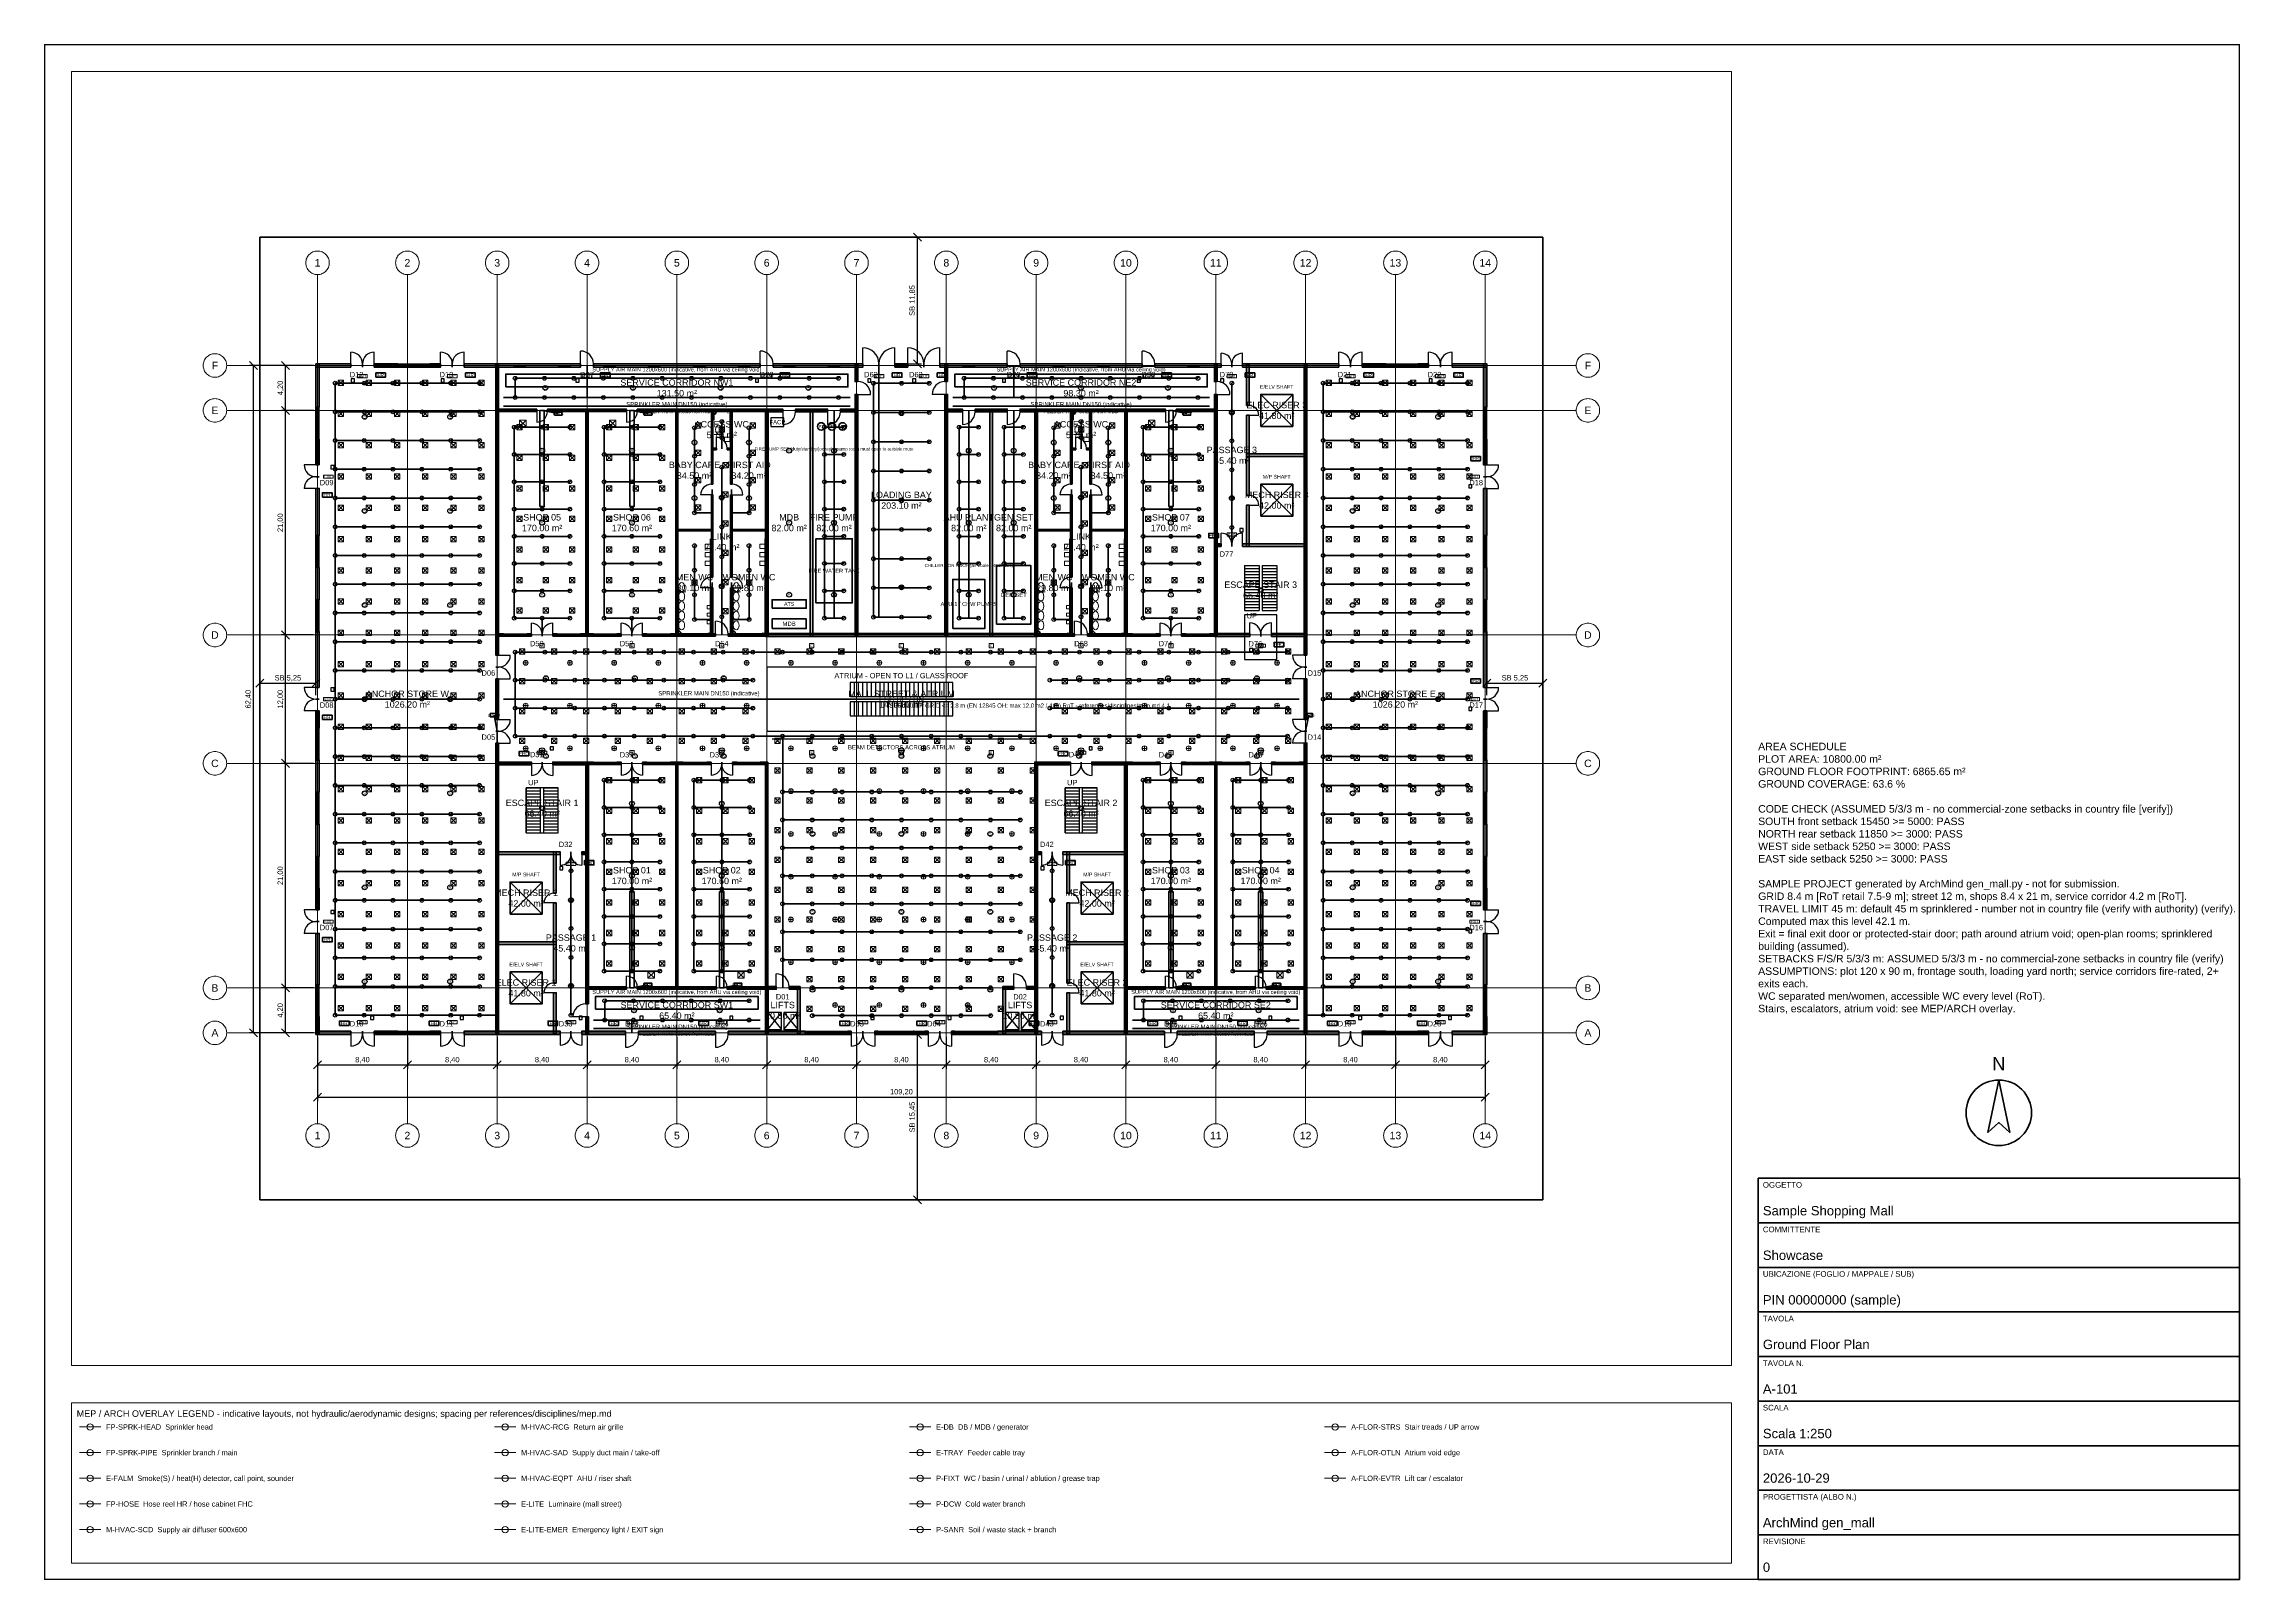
# Paper-space layout 'A1-GF' of a CAD drawing. Header units: millimetres. Extents: x 10 to 831, y 10 to 584.
# The model-space entities are those that its viewports show. They can reach past a viewport. Long polylines and large blocks are cut down to what shows.
import ezdxf
from ezdxf.enums import TextEntityAlignment as Align

# ---------------------------------------------------------------- set-up
doc = ezdxf.new("R2010")
doc.units = ezdxf.units.MM
for name, pattern in [('CENTER', [5.08, 3.175, -0.635, 0.635, -0.635]), ('DASHED', [1.524, 1.27, -0.254]), ('PHANTOM', [6.35, 3.175, -0.635, 0.635, -0.635, 0.635, -0.635])]:
    doc.linetypes.add(name, pattern=pattern)
for name, color, linetype, lineweight in [('A-ASSI', 1, 'CENTER', 13), ('A-CAMPITURE', 8, 'Continuous', 9), ('A-CARTIGLIO', 7, 'Continuous', 35), ('A-CATASTO', 1, 'PHANTOM', 35), ('A-FLOR-EVTR', 251, 'Continuous', 25), ('A-FLOR-OTLN', 253, 'Continuous', 25), ('A-FLOR-STRS', 252, 'Continuous', 25), ('A-MURI-PORTANTI', 7, 'Continuous', 50), ('A-QUOTE', 1, 'Continuous', 18), ('A-SERRAMENTI-FINESTRE', 5, 'Continuous', 25), ('A-SERRAMENTI-PORTE', 3, 'Continuous', 25), ('A-TESTI', 7, 'Continuous', 18), ('A-TESTI-LOCALI', 2, 'Continuous', 18), ('A-TESTI-SIGLE', 2, 'Continuous', 18), ('A-VIEWPORT-NPLT', 6, 'Continuous', 9), ('E-ANNO-TEXT', 52, 'Continuous', 18), ('E-DB', 6, 'Continuous', 50), ('E-FALM', 230, 'Continuous', 25), ('E-LITE', 2, 'Continuous', 18), ('E-LITE-EMER', 40, 'Continuous', 18), ('E-TRAY', 210, 'DASHED', 35), ('FP-ANNO-TEXT', 14, 'Continuous', 18), ('FP-HOSE', 20, 'Continuous', 35), ('FP-SPRK-HEAD', 1, 'Continuous', 25), ('FP-SPRK-PIPE', 12, 'Continuous', 50), ('M-ANNO-TEXT', 150, 'Continuous', 18), ('M-HVAC-EQPT', 30, 'Continuous', 50), ('M-HVAC-RCG', 3, 'Continuous', 18), ('M-HVAC-SAD', 5, 'Continuous', 35), ('M-HVAC-SCD', 4, 'Continuous', 18), ('P-ANNO-TEXT', 94, 'Continuous', 18), ('P-DCW', 160, 'Continuous', 25), ('P-FIXT', 90, 'Continuous', 18), ('P-SANR', 34, 'Continuous', 35), ('X-ANNO-LGND', 7, 'Continuous', 18)]:
    doc.layers.add(name, color=color, linetype=linetype, lineweight=lineweight)
doc.styles.add('IT-ARIAL', font='arial.ttf')
doc.dimstyles.new('IT-100-M', dxfattribs={"dimscale": 250, "dimtxt": 2, "dimasz": 1.5, "dimexe": 1.5, "dimexo": 1.5, "dimgap": 0.8, "dimtad": 1, "dimlfac": 0.001, "dimzin": 0, "dimtxsty": 'IT-ARIAL', "dimtsz": 1.5, "dimcen": 2.5, "dimclrd": 256, "dimclre": 256, "dimclrt": 256, "dimazin": 3, "dimtfac": 1, "dimtmove": 0, "dimatfit": 3})

msp = doc.modelspace()

# ---------------------------------------------------------------- hatches: boundary and pattern name
at = {"layer": 'A-CAMPITURE'}
for points in [[(5250, 77850), (8500, 77850), (8500, 78150), (5250, 78150)], [(5550, 74100), (5550, 78150), (5250, 78150), (5250, 74100)], [(10700, 77850), (12900, 77850), (12900, 78150), (10700, 78150)], [(15900, 77850), (16900, 77850), (16900, 78150), (15900, 78150)], [(19100, 77850), (30000, 77850), (30000, 78150), (19100, 78150)], [(22325, 50900), (22325, 78125), (22075, 78125), (22075, 50900)], [(31200, 77850), (46800, 77850), (46800, 78150), (31200, 78150)], [(48000, 77850), (56400, 77850), (56400, 78150), (48000, 78150)], [(55925, 76500), (55925, 78125), (55675, 78125), (55675, 76500)], [(59400, 77850), (60600, 77850), (60600, 78150), (59400, 78150)], [(63600, 77850), (69900, 77850), (69900, 78150), (63600, 78150)], [(64325, 76500), (64325, 78125), (64075, 78125), (64075, 76500)], [(71100, 77850), (82500, 77850), (82500, 78150), (71100, 78150)], [(83700, 77850), (89900, 77850), (89900, 78150), (83700, 78150)], [(89525, 76500), (89525, 78125), (89275, 78125), (89275, 76500)], [(91900, 77850), (100900, 77850), (100900, 78150), (91900, 78150)], [(92525, 74250), (92525, 78125), (92275, 78125), (92275, 74250)], [(97925, 50900), (97925, 78125), (97675, 78125), (97675, 50900)], [(103100, 77850), (105300, 77850), (105300, 78150), (103100, 78150)], [(108300, 77850), (109300, 77850), (109300, 78150), (108300, 78150)], [(111500, 77850), (114750, 77850), (114750, 78150), (111500, 78150)], [(114750, 74100), (114750, 78150), (114450, 78150), (114450, 74100)], [(55925, 52675), (55925, 75300), (55675, 75300), (55675, 52675)], [(64325, 52675), (64325, 75300), (64075, 75300), (64075, 52675)], [(89525, 52675), (89525, 75300), (89275, 75300), (89275, 52675)], [(22100, 73700), (25900, 73700), (25900, 73900), (22100, 73900)], [(26900, 73700), (34300, 73700), (34300, 73900), (26900, 73900)], [(30700, 52700), (30700, 73900), (30500, 73900), (30500, 52700)], [(35300, 73700), (47500, 73700), (47500, 73900), (35300, 73900)], [(39100, 52700), (39100, 73900), (38900, 73900), (38900, 52700)], [(42375, 66900), (42375, 73875), (42225, 73875), (42225, 66900)], [(44175, 66900), (44175, 73875), (44025, 73875), (44025, 66900)], [(47275, 73675), (48900, 73675), (48900, 73925), (47275, 73925)], [(47525, 52675), (47525, 73925), (47275, 73925), (47275, 52675)], [(50100, 73675), (53100, 73675), (53100, 73925), (50100, 73925)], [(51725, 52675), (51725, 73925), (51475, 73925), (51475, 52675)], [(54300, 73675), (55925, 73675), (55925, 73925), (54300, 73925)], [(64075, 73675), (65700, 73675), (65700, 73925), (64075, 73925)], [(66900, 73675), (69900, 73675), (69900, 73925), (66900, 73925)], [(68525, 52675), (68525, 73925), (68275, 73925), (68275, 52675)], [(71100, 73675), (72725, 73675), (72725, 73925), (71100, 73925)], [(72725, 52675), (72725, 73925), (72475, 73925), (72475, 52675)], [(72500, 73700), (84700, 73700), (84700, 73900), (72500, 73900)], [(75975, 66900), (75975, 73875), (75825, 73875), (75825, 66900)], [(77775, 66900), (77775, 73875), (77625, 73875), (77625, 66900)], [(81100, 52700), (81100, 73900), (80900, 73900), (80900, 52700)], [(85700, 73700), (89500, 73700), (89500, 73900), (85700, 73900)], [(92525, 65850), (92525, 73350), (92275, 73350), (92275, 65850)], [(5550, 68700), (5550, 71100), (5250, 71100), (5250, 68700)], [(42225, 70125), (42700, 70125), (42700, 70275), (42225, 70275)], [(43700, 70125), (44175, 70125), (44175, 70275), (43700, 70275)], [(75825, 70125), (76300, 70125), (76300, 70275), (75825, 70275)], [(77300, 70125), (77775, 70125), (77775, 70275), (77300, 70275)], [(114750, 68700), (114750, 71100), (114450, 71100), (114450, 68700)], [(92275, 69475), (97925, 69475), (97925, 69725), (92275, 69725)], [(5550, 62100), (5550, 66500), (5250, 66500), (5250, 62100)], [(42375, 58200), (42375, 65900), (42225, 65900), (42225, 58200)], [(44175, 58200), (44175, 65900), (44025, 65900), (44025, 58200)], [(75975, 58200), (75975, 65900), (75825, 65900), (75825, 58200)], [(77775, 58200), (77775, 65900), (77625, 65900), (77625, 58200)], [(114750, 62100), (114750, 66500), (114450, 66500), (114450, 62100)], [(92525, 61075), (92525, 64950), (92275, 64950), (92275, 61075)], [(38925, 62525), (42375, 62525), (42375, 62675), (38925, 62675)], [(44025, 62525), (47475, 62525), (47475, 62675), (44025, 62675)], [(72525, 62525), (75975, 62525), (75975, 62675), (72525, 62675)], [(77625, 62525), (81075, 62525), (81075, 62675), (77625, 62675)], [(89275, 61075), (89900, 61075), (89900, 61325), (89275, 61325)], [(91900, 61075), (97925, 61075), (97925, 61325), (91900, 61325)], [(5550, 56100), (5550, 59100), (5250, 59100), (5250, 56100)], [(114750, 56100), (114750, 59100), (114450, 59100), (114450, 56100)], [(42375, 52725), (42375, 57200), (42225, 57200), (42225, 52725)], [(44175, 52725), (44175, 57200), (44025, 57200), (44025, 52725)], [(75975, 52725), (75975, 57200), (75825, 57200), (75825, 52725)], [(77775, 52725), (77775, 57200), (77625, 57200), (77625, 52725)], [(5550, 47900), (5550, 53100), (5250, 53100), (5250, 47900)], [(22100, 52700), (22800, 52700), (22800, 52900), (22100, 52900)], [(25000, 52700), (25400, 52700), (25400, 52900), (25000, 52900)], [(27400, 52700), (27800, 52700), (27800, 52900), (27400, 52900)], [(30000, 52700), (31200, 52700), (31200, 52900), (30000, 52900)], [(33400, 52700), (33800, 52700), (33800, 52900), (33400, 52900)], [(35800, 52700), (36200, 52700), (36200, 52900), (35800, 52900)], [(38400, 52700), (42600, 52700), (42600, 52900), (38400, 52900)], [(43800, 52700), (47500, 52700), (47500, 52900), (43800, 52900)], [(47275, 52675), (72725, 52675), (72725, 52925), (47275, 52925)], [(72500, 52700), (76200, 52700), (76200, 52900), (72500, 52900)], [(77400, 52700), (81600, 52700), (81600, 52900), (77400, 52900)], [(83800, 52700), (84200, 52700), (84200, 52900), (83800, 52900)], [(86200, 52700), (86600, 52700), (86600, 52900), (86200, 52900)], [(88800, 52700), (89500, 52700), (89500, 52900), (88800, 52900)], [(89275, 52675), (92600, 52675), (92600, 52925), (89275, 52925)], [(94600, 52675), (97925, 52675), (97925, 52925), (94600, 52925)], [(114750, 47900), (114750, 53100), (114450, 53100), (114450, 47900)], [(22325, 44900), (22325, 48700), (22075, 48700), (22075, 44900)], [(97925, 44900), (97925, 48700), (97675, 48700), (97675, 44900)], [(5550, 44100), (5550, 45700), (5250, 45700), (5250, 44100)], [(114750, 44100), (114750, 45700), (114450, 45700), (114450, 44100)], [(5550, 38100), (5550, 41100), (5250, 41100), (5250, 38100)], [(22325, 15475), (22325, 42700), (22075, 42700), (22075, 15475)], [(97925, 15475), (97925, 42700), (97675, 42700), (97675, 15475)], [(114750, 38100), (114750, 41100), (114450, 41100), (114450, 38100)], [(22075, 40675), (25400, 40675), (25400, 40925), (22075, 40925)], [(27400, 40675), (30725, 40675), (30725, 40925), (27400, 40925)], [(30725, 18300), (30725, 40925), (30475, 40925), (30475, 18300)], [(30500, 40700), (31200, 40700), (31200, 40900), (30500, 40900)], [(33400, 40700), (33800, 40700), (33800, 40900), (33400, 40900)], [(35800, 40700), (36200, 40700), (36200, 40900), (35800, 40900)], [(38400, 40700), (39600, 40700), (39600, 40900), (38400, 40900)], [(39100, 19700), (39100, 40900), (38900, 40900), (38900, 19700)], [(41800, 40700), (42200, 40700), (42200, 40900), (41800, 40900)], [(44200, 40700), (44600, 40700), (44600, 40900), (44200, 40900)], [(46800, 40700), (47500, 40700), (47500, 40900), (46800, 40900)], [(47500, 19700), (47500, 40900), (47300, 40900), (47300, 19700)], [(72475, 40675), (75800, 40675), (75800, 40925), (72475, 40925)], [(72725, 15475), (72725, 40925), (72475, 40925), (72475, 15475)], [(77800, 40675), (81125, 40675), (81125, 40925), (77800, 40925)], [(81125, 15475), (81125, 40925), (80875, 40925), (80875, 15475)], [(80900, 40700), (81600, 40700), (81600, 40900), (80900, 40900)], [(83800, 40700), (84200, 40700), (84200, 40900), (83800, 40900)], [(86200, 40700), (86600, 40700), (86600, 40900), (86200, 40900)], [(88800, 40700), (90000, 40700), (90000, 40900), (88800, 40900)], [(89500, 19700), (89500, 40900), (89300, 40900), (89300, 19700)], [(92200, 40700), (92600, 40700), (92600, 40900), (92200, 40900)], [(94600, 40700), (95000, 40700), (95000, 40900), (94600, 40900)], [(97200, 40700), (97900, 40700), (97900, 40900), (97200, 40900)], [(5550, 32100), (5550, 35100), (5250, 35100), (5250, 32100)], [(114750, 32100), (114750, 35100), (114450, 35100), (114450, 32100)], [(22075, 32275), (28100, 32275), (28100, 32525), (22075, 32525)], [(27725, 28650), (27725, 32525), (27475, 32525), (27475, 28650)], [(30100, 32275), (30725, 32275), (30725, 32525), (30100, 32525)], [(72475, 32275), (73100, 32275), (73100, 32525), (72475, 32525)], [(75100, 32275), (81125, 32275), (81125, 32525), (75100, 32525)], [(75725, 28650), (75725, 32525), (75475, 32525), (75475, 28650)], [(5550, 27100), (5550, 29100), (5250, 29100), (5250, 27100)], [(114750, 27100), (114750, 29100), (114450, 29100), (114450, 27100)], [(27725, 20250), (27725, 27750), (27475, 27750), (27475, 20250)], [(75725, 20250), (75725, 27750), (75475, 27750), (75475, 20250)], [(5550, 20100), (5550, 24900), (5250, 24900), (5250, 20100)], [(114750, 20100), (114750, 24900), (114450, 24900), (114450, 20100)], [(22075, 23875), (27725, 23875), (27725, 24125), (22075, 24125)], [(75475, 23875), (81125, 23875), (81125, 24125), (75475, 24125)], [(27725, 15475), (27725, 19350), (27475, 19350), (27475, 15475)], [(30500, 19700), (34300, 19700), (34300, 19900), (30500, 19900)], [(35300, 19700), (42700, 19700), (42700, 19900), (35300, 19900)], [(43700, 19700), (47500, 19700), (47500, 19900), (43700, 19900)], [(47275, 19675), (48300, 19675), (48300, 19925), (47275, 19925)], [(47525, 15475), (47525, 19925), (47275, 19925), (47275, 15475)], [(49500, 19675), (50525, 19675), (50525, 19925), (49500, 19925)], [(50525, 15475), (50525, 19925), (50275, 19925), (50275, 15475)], [(69475, 19675), (70500, 19675), (70500, 19925), (69475, 19925)], [(69725, 15475), (69725, 19925), (69475, 19925), (69475, 15475)], [(71700, 19675), (72725, 19675), (72725, 19925), (71700, 19925)], [(75725, 15475), (75725, 19350), (75475, 19350), (75475, 15475)], [(80900, 19700), (84700, 19700), (84700, 19900), (80900, 19900)], [(85700, 19700), (93100, 19700), (93100, 19900), (85700, 19900)], [(94100, 19700), (97900, 19700), (97900, 19900), (94100, 19900)], [(5550, 15450), (5550, 17100), (5250, 17100), (5250, 15450)], [(30725, 15475), (30725, 17100), (30475, 17100), (30475, 15475)], [(114750, 15450), (114750, 17100), (114450, 17100), (114450, 15450)], [(5250, 15450), (8500, 15450), (8500, 15750), (5250, 15750)], [(10700, 15450), (12900, 15450), (12900, 15750), (10700, 15750)], [(15900, 15450), (16900, 15450), (16900, 15750), (15900, 15750)], [(19100, 15450), (28100, 15450), (28100, 15750), (19100, 15750)], [(30100, 15450), (34200, 15450), (34200, 15750), (30100, 15750)], [(35400, 15450), (42600, 15450), (42600, 15750), (35400, 15750)], [(43800, 15450), (51000, 15450), (51000, 15750), (43800, 15750)], [(55000, 15450), (55300, 15450), (55300, 15750), (55000, 15750)], [(57500, 15450), (57800, 15450), (57800, 15750), (57500, 15750)], [(62200, 15450), (62500, 15450), (62500, 15750), (62200, 15750)], [(64700, 15450), (65000, 15450), (65000, 15750), (64700, 15750)], [(69000, 15450), (73100, 15450), (73100, 15750), (69000, 15750)], [(75100, 15450), (84600, 15450), (84600, 15750), (75100, 15750)], [(85800, 15450), (93000, 15450), (93000, 15750), (85800, 15750)], [(94200, 15450), (100900, 15450), (100900, 15750), (94200, 15750)], [(103100, 15450), (105300, 15450), (105300, 15750), (103100, 15750)], [(108300, 15450), (109300, 15450), (109300, 15750), (108300, 15750)], [(111500, 15450), (114750, 15450), (114750, 15750), (111500, 15750)]]:
    msp.add_hatch(color=256, dxfattribs=at).paths.add_polyline_path(points)

# ---------------------------------------------------------------- linework, layer by layer
at = {"layer": 'A-ASSI'}
for p, q in [((5400, 7100), (5400, 86500)), ((13800, 7100), (13800, 86500)), ((22200, 7100), (22200, 86500)), ((30600, 7100), (30600, 86500)), ((39000, 7100), (39000, 86500)), ((47400, 7100), (47400, 86500)), ((55800, 7100), (55800, 86500)), ((64200, 7100), (64200, 86500)), ((72600, 7100), (72600, 86500)), ((81000, 7100), (81000, 86500)), ((89400, 7100), (89400, 86500)), ((97800, 7100), (97800, 86500)), ((106200, 7100), (106200, 86500)), ((114600, 7100), (114600, 86500)), ((-3100, 78000), (123100, 78000)), ((-3100, 73800), (123100, 73800)), ((-3100, 52800), (123100, 52800)), ((-3100, 40800), (123100, 40800)), ((-3100, 19800), (123100, 19800)), ((-3100, 15600), (123100, 15600))]:
    msp.add_line(p, q, dxfattribs=at)
for centre in [(5400, 87600), (13800, 87600), (22200, 87600), (30600, 87600), (39000, 87600), (47400, 87600), (55800, 87600), (64200, 87600), (72600, 87600), (81000, 87600), (89400, 87600), (97800, 87600), (106200, 87600), (114600, 87600), (-4200, 78000), (124200, 78000), (-4200, 73800), (124200, 73800), (-4200, 52800), (124200, 52800), (-4200, 40800), (124200, 40800), (-4200, 19800), (124200, 19800), (-4200, 15600), (124200, 15600), (5400, 6000), (13800, 6000), (22200, 6000), (30600, 6000), (39000, 6000), (47400, 6000), (55800, 6000), (64200, 6000), (72600, 6000), (81000, 6000), (89400, 6000), (97800, 6000), (106200, 6000), (114600, 6000)]:
    msp.add_circle(centre, 1100, dxfattribs=at)
at = {"layer": 'A-CATASTO'}
msp.add_lwpolyline([(0, 0), (120000, 0), (120000, 90000), (0, 90000)], close=True, dxfattribs=at)
at = {"layer": 'A-FLOR-EVTR'}
for p, q in [((55600, 47050), (55600, 48350)), ((56000, 47050), (56000, 48350)), ((56400, 47050), (56400, 48350)), ((56800, 47050), (56800, 48350)), ((57200, 47050), (57200, 48350)), ((57600, 47050), (57600, 48350)), ((58000, 47050), (58000, 48350)), ((58400, 47050), (58400, 48350)), ((58800, 47050), (58800, 48350)), ((59200, 47050), (59200, 48350)), ((59600, 47050), (59600, 48350)), ((60000, 47050), (60000, 48350)), ((60400, 47050), (60400, 48350)), ((60800, 47050), (60800, 48350)), ((61200, 47050), (61200, 48350)), ((61600, 47050), (61600, 48350)), ((62000, 47050), (62000, 48350)), ((62400, 47050), (62400, 48350)), ((62800, 47050), (62800, 48350)), ((63200, 47050), (63200, 48350)), ((63600, 47050), (63600, 48350)), ((64000, 47050), (64000, 48350)), ((64400, 47050), (64400, 48350)), ((55600, 45250), (55600, 46550)), ((56000, 45250), (56000, 46550)), ((56400, 45250), (56400, 46550)), ((56800, 45250), (56800, 46550)), ((57200, 45250), (57200, 46550)), ((57600, 45250), (57600, 46550)), ((58000, 45250), (58000, 46550)), ((58400, 45250), (58400, 46550)), ((58800, 45250), (58800, 46550)), ((59200, 45250), (59200, 46550)), ((59600, 45250), (59600, 46550)), ((60000, 45250), (60000, 46550)), ((60400, 45250), (60400, 46550)), ((60800, 45250), (60800, 46550)), ((61200, 45250), (61200, 46550)), ((61600, 45250), (61600, 46550)), ((62000, 45250), (62000, 46550)), ((62400, 45250), (62400, 46550)), ((62800, 45250), (62800, 46550)), ((63200, 45250), (63200, 46550)), ((63600, 45250), (63600, 46550)), ((64000, 45250), (64000, 46550)), ((64400, 45250), (64400, 46550)), ((47500, 15900), (48800, 17500)), ((47500, 17500), (48800, 15900)), ((49000, 15900), (50300, 17500)), ((49000, 17500), (50300, 15900)), ((69700, 15900), (71000, 17500)), ((69700, 17500), (71000, 15900)), ((71200, 15900), (72500, 17500)), ((71200, 17500), (72500, 15900))]:
    msp.add_line(p, q, dxfattribs=at)
for points in [[(55200, 47050), (64800, 47050), (64800, 48350), (55200, 48350)], [(55200, 45250), (64800, 45250), (64800, 46550), (55200, 46550)], [(47500, 15900), (48800, 15900), (48800, 17500), (47500, 17500)], [(49000, 15900), (50300, 15900), (50300, 17500), (49000, 17500)], [(69700, 15900), (71000, 15900), (71000, 17500), (69700, 17500)], [(71200, 15900), (72500, 15900), (72500, 17500), (71200, 17500)]]:
    msp.add_lwpolyline(points, close=True, dxfattribs=at)
at = {"layer": 'A-FLOR-OTLN'}
msp.add_lwpolyline([(47400, 43800), (72600, 43800), (72600, 49800), (47400, 49800)], close=True, dxfattribs=at)
at = {"layer": 'A-FLOR-STRS'}
for p, q in [((92100, 59300), (93450, 59300)), ((92100, 59300), (92100, 55100)), ((92100, 59020), (93450, 59020)), ((92100, 58740), (93450, 58740)), ((92100, 58460), (93450, 58460)), ((92100, 58180), (93450, 58180)), ((92100, 57900), (93450, 57900)), ((92100, 57620), (93450, 57620)), ((93450, 59300), (93450, 55100)), ((93750, 59300), (95100, 59300)), ((93750, 59300), (93750, 55100)), ((93750, 59020), (95100, 59020)), ((93750, 58740), (95100, 58740)), ((93750, 58460), (95100, 58460)), ((93750, 58180), (95100, 58180)), ((93750, 57900), (95100, 57900)), ((93750, 57620), (95100, 57620)), ((95100, 59300), (95100, 55100)), ((92100, 57340), (93450, 57340)), ((92100, 57060), (93450, 57060)), ((92100, 56780), (93450, 56780)), ((92100, 56500), (93450, 56500)), ((92100, 56220), (93450, 56220)), ((92100, 55940), (93450, 55940)), ((92100, 55660), (93450, 55660)), ((93750, 57340), (95100, 57340)), ((93750, 57060), (95100, 57060)), ((93750, 56780), (95100, 56780)), ((93750, 56500), (95100, 56500)), ((93750, 56220), (95100, 56220)), ((93750, 55940), (95100, 55940)), ((93750, 55660), (95100, 55660)), ((92100, 55380), (93450, 55380)), ((92100, 55100), (93450, 55100)), ((93750, 55380), (95100, 55380)), ((93750, 55100), (95100, 55100)), ((24900, 38500), (26250, 38500)), ((24900, 34300), (24900, 38500)), ((24900, 38220), (26250, 38220)), ((24900, 37940), (26250, 37940)), ((24900, 37660), (26250, 37660)), ((24900, 37380), (26250, 37380)), ((24900, 37100), (26250, 37100)), ((26250, 34300), (26250, 38500)), ((26550, 38500), (27900, 38500)), ((26550, 34300), (26550, 38500)), ((26550, 38220), (27900, 38220)), ((26550, 37940), (27900, 37940)), ((26550, 37660), (27900, 37660)), ((26550, 37380), (27900, 37380)), ((26550, 37100), (27900, 37100)), ((27900, 34300), (27900, 38500)), ((75300, 38500), (76650, 38500)), ((75300, 34300), (75300, 38500)), ((75300, 38220), (76650, 38220)), ((75300, 37940), (76650, 37940)), ((75300, 37660), (76650, 37660)), ((75300, 37380), (76650, 37380)), ((75300, 37100), (76650, 37100)), ((76650, 34300), (76650, 38500)), ((76950, 38500), (78300, 38500)), ((76950, 34300), (76950, 38500)), ((76950, 38220), (78300, 38220)), ((76950, 37940), (78300, 37940)), ((76950, 37660), (78300, 37660)), ((76950, 37380), (78300, 37380)), ((76950, 37100), (78300, 37100)), ((78300, 34300), (78300, 38500)), ((24900, 36820), (26250, 36820)), ((24900, 36540), (26250, 36540)), ((24900, 36260), (26250, 36260)), ((24900, 35980), (26250, 35980)), ((24900, 35700), (26250, 35700)), ((24900, 35420), (26250, 35420)), ((24900, 35140), (26250, 35140)), ((26550, 36820), (27900, 36820)), ((26550, 36540), (27900, 36540)), ((26550, 36260), (27900, 36260)), ((26550, 35980), (27900, 35980)), ((26550, 35700), (27900, 35700)), ((26550, 35420), (27900, 35420)), ((26550, 35140), (27900, 35140)), ((75300, 36820), (76650, 36820)), ((75300, 36540), (76650, 36540)), ((75300, 36260), (76650, 36260)), ((75300, 35980), (76650, 35980)), ((75300, 35700), (76650, 35700)), ((75300, 35420), (76650, 35420)), ((75300, 35140), (76650, 35140)), ((76950, 36820), (78300, 36820)), ((76950, 36540), (78300, 36540)), ((76950, 36260), (78300, 36260)), ((76950, 35980), (78300, 35980)), ((76950, 35700), (78300, 35700)), ((76950, 35420), (78300, 35420)), ((76950, 35140), (78300, 35140)), ((24900, 34860), (26250, 34860)), ((24900, 34580), (26250, 34580)), ((24900, 34300), (26250, 34300)), ((26550, 34860), (27900, 34860)), ((26550, 34580), (27900, 34580)), ((26550, 34300), (27900, 34300)), ((75300, 34860), (76650, 34860)), ((75300, 34580), (76650, 34580)), ((75300, 34300), (76650, 34300)), ((76950, 34860), (78300, 34860)), ((76950, 34580), (78300, 34580)), ((76950, 34300), (78300, 34300))]:
    msp.add_line(p, q, dxfattribs=at)
for points in [[(92100, 50500), (95100, 50500), (95100, 54700), (92100, 54700)], [(24900, 34300), (27900, 34300), (27900, 38500), (24900, 38500)], [(75300, 34300), (78300, 34300), (78300, 38500), (75300, 38500)]]:
    msp.add_lwpolyline(points, close=True, dxfattribs=at)
at = {"layer": 'A-MURI-PORTANTI'}
for p, q in [((8500, 77850), (8500, 78150)), ((9600, 77850), (9600, 78150)), ((9600, 77850), (9600, 78150)), ((10700, 77850), (10700, 78150)), ((12900, 77850), (12900, 78150)), ((15900, 77850), (15900, 78150)), ((16900, 77850), (16900, 78150)), ((18000, 77850), (18000, 78150)), ((18000, 77850), (18000, 78150)), ((19100, 77850), (19100, 78150)), ((30000, 77850), (30000, 78150)), ((31200, 77850), (31200, 78150)), ((46800, 77850), (46800, 78150)), ((48000, 77850), (48000, 78150)), ((56400, 77850), (56400, 78150)), ((57900, 77850), (57900, 78150)), ((57900, 77850), (57900, 78150)), ((59400, 77850), (59400, 78150)), ((60600, 77850), (60600, 78150)), ((62100, 77850), (62100, 78150)), ((62100, 77850), (62100, 78150)), ((63600, 77850), (63600, 78150)), ((69900, 77850), (69900, 78150)), ((71100, 77850), (71100, 78150)), ((82500, 77850), (82500, 78150)), ((83700, 77850), (83700, 78150)), ((89900, 77850), (89900, 78150)), ((90900, 77850), (90900, 78150)), ((90900, 77850), (90900, 78150)), ((91900, 77850), (91900, 78150)), ((100900, 77850), (100900, 78150)), ((102000, 77850), (102000, 78150)), ((102000, 77850), (102000, 78150)), ((103100, 77850), (103100, 78150)), ((105300, 77850), (105300, 78150)), ((108300, 77850), (108300, 78150)), ((109300, 77850), (109300, 78150)), ((110400, 77850), (110400, 78150)), ((110400, 77850), (110400, 78150)), ((111500, 77850), (111500, 78150)), ((55925, 76500), (55675, 76500)), ((64325, 76500), (64075, 76500)), ((89525, 76500), (89275, 76500)), ((5550, 74100), (5250, 74100)), ((55925, 75300), (55675, 75300)), ((64325, 75300), (64075, 75300)), ((89525, 75300), (89275, 75300)), ((92525, 74250), (92275, 74250)), ((114750, 74100), (114450, 74100)), ((25900, 73700), (25900, 73900)), ((26900, 73700), (26900, 73900)), ((34300, 73700), (34300, 73900)), ((35300, 73700), (35300, 73900)), ((48900, 73675), (48900, 73925)), ((50100, 73675), (50100, 73925)), ((53100, 73675), (53100, 73925)), ((54300, 73675), (54300, 73925)), ((65700, 73675), (65700, 73925)), ((66900, 73675), (66900, 73925)), ((69900, 73675), (69900, 73925)), ((71100, 73675), (71100, 73925)), ((84700, 73700), (84700, 73900)), ((85700, 73700), (85700, 73900)), ((92525, 73350), (92275, 73350)), ((5550, 71100), (5250, 71100)), ((42700, 70125), (42700, 70275)), ((43700, 70125), (43700, 70275)), ((76300, 70125), (76300, 70275)), ((77300, 70125), (77300, 70275)), ((114750, 71100), (114450, 71100)), ((5550, 68700), (5250, 68700)), ((114750, 68700), (114450, 68700)), ((5550, 67600), (5250, 67600)), ((5550, 67600), (5250, 67600)), ((5550, 66500), (5250, 66500)), ((42375, 66900), (42225, 66900)), ((42375, 65900), (42225, 65900)), ((44175, 66900), (44025, 66900)), ((44175, 65900), (44025, 65900)), ((75975, 66900), (75825, 66900)), ((75975, 65900), (75825, 65900)), ((77775, 66900), (77625, 66900)), ((77775, 65900), (77625, 65900)), ((92525, 65850), (92275, 65850)), ((114750, 67600), (114450, 67600)), ((114750, 67600), (114450, 67600)), ((114750, 66500), (114450, 66500)), ((92525, 64950), (92275, 64950)), ((5550, 62100), (5250, 62100)), ((114750, 62100), (114450, 62100)), ((89900, 61075), (89900, 61325)), ((90900, 61075), (90900, 61325)), ((90900, 61075), (90900, 61325)), ((91900, 61075), (91900, 61325)), ((5550, 59100), (5250, 59100)), ((42375, 58200), (42225, 58200)), ((44175, 58200), (44025, 58200)), ((75975, 58200), (75825, 58200)), ((77775, 58200), (77625, 58200)), ((114750, 59100), (114450, 59100)), ((5550, 56100), (5250, 56100)), ((42375, 57200), (42225, 57200)), ((44175, 57200), (44025, 57200)), ((75975, 57200), (75825, 57200)), ((77775, 57200), (77625, 57200)), ((114750, 56100), (114450, 56100)), ((5550, 53100), (5250, 53100)), ((22800, 52700), (22800, 52900)), ((25000, 52700), (25000, 52900)), ((25400, 52700), (25400, 52900)), ((26400, 52700), (26400, 52900)), ((26400, 52700), (26400, 52900)), ((27400, 52700), (27400, 52900)), ((27800, 52700), (27800, 52900)), ((30000, 52700), (30000, 52900)), ((31200, 52700), (31200, 52900)), ((33400, 52700), (33400, 52900)), ((33800, 52700), (33800, 52900)), ((34800, 52700), (34800, 52900)), ((34800, 52700), (34800, 52900)), ((35800, 52700), (35800, 52900)), ((36200, 52700), (36200, 52900)), ((38400, 52700), (38400, 52900)), ((42600, 52700), (42600, 52900)), ((43800, 52700), (43800, 52900)), ((76200, 52700), (76200, 52900)), ((77400, 52700), (77400, 52900)), ((81600, 52700), (81600, 52900)), ((83800, 52700), (83800, 52900)), ((84200, 52700), (84200, 52900)), ((85200, 52700), (85200, 52900)), ((85200, 52700), (85200, 52900)), ((86200, 52700), (86200, 52900)), ((86600, 52700), (86600, 52900)), ((88800, 52700), (88800, 52900)), ((92600, 52675), (92600, 52925)), ((93600, 52675), (93600, 52925)), ((93600, 52675), (93600, 52925)), ((94600, 52675), (94600, 52925)), ((114750, 53100), (114450, 53100)), ((22325, 50900), (22075, 50900)), ((22325, 49800), (22075, 49800)), ((22325, 49800), (22075, 49800)), ((97925, 50900), (97675, 50900)), ((97925, 49800), (97675, 49800)), ((97925, 49800), (97675, 49800)), ((5550, 47900), (5250, 47900)), ((22325, 48700), (22075, 48700)), ((97925, 48700), (97675, 48700)), ((114750, 47900), (114450, 47900)), ((5550, 46800), (5250, 46800)), ((5550, 46800), (5250, 46800)), ((5550, 45700), (5250, 45700)), ((114750, 46800), (114450, 46800)), ((114750, 46800), (114450, 46800)), ((114750, 45700), (114450, 45700)), ((5550, 44100), (5250, 44100)), ((22325, 44900), (22075, 44900)), ((22325, 43800), (22075, 43800)), ((22325, 43800), (22075, 43800)), ((97925, 44900), (97675, 44900)), ((97925, 43800), (97675, 43800)), ((97925, 43800), (97675, 43800)), ((114750, 44100), (114450, 44100)), ((5550, 41100), (5250, 41100)), ((22325, 42700), (22075, 42700)), ((97925, 42700), (97675, 42700)), ((114750, 41100), (114450, 41100)), ((25400, 40675), (25400, 40925)), ((26400, 40675), (26400, 40925)), ((26400, 40675), (26400, 40925)), ((27400, 40675), (27400, 40925)), ((31200, 40700), (31200, 40900)), ((33400, 40700), (33400, 40900)), ((33800, 40700), (33800, 40900)), ((34800, 40700), (34800, 40900)), ((34800, 40700), (34800, 40900)), ((35800, 40700), (35800, 40900)), ((36200, 40700), (36200, 40900)), ((38400, 40700), (38400, 40900)), ((39600, 40700), (39600, 40900)), ((41800, 40700), (41800, 40900)), ((42200, 40700), (42200, 40900)), ((43200, 40700), (43200, 40900)), ((43200, 40700), (43200, 40900)), ((44200, 40700), (44200, 40900)), ((44600, 40700), (44600, 40900)), ((46800, 40700), (46800, 40900)), ((75800, 40675), (75800, 40925)), ((76800, 40675), (76800, 40925)), ((76800, 40675), (76800, 40925)), ((77800, 40675), (77800, 40925)), ((81600, 40700), (81600, 40900)), ((83800, 40700), (83800, 40900)), ((84200, 40700), (84200, 40900)), ((85200, 40700), (85200, 40900)), ((85200, 40700), (85200, 40900)), ((86200, 40700), (86200, 40900)), ((86600, 40700), (86600, 40900)), ((88800, 40700), (88800, 40900)), ((90000, 40700), (90000, 40900)), ((92200, 40700), (92200, 40900)), ((92600, 40700), (92600, 40900)), ((93600, 40700), (93600, 40900)), ((93600, 40700), (93600, 40900)), ((94600, 40700), (94600, 40900)), ((95000, 40700), (95000, 40900)), ((97200, 40700), (97200, 40900)), ((5550, 38100), (5250, 38100)), ((114750, 38100), (114450, 38100)), ((5550, 35100), (5250, 35100)), ((114750, 35100), (114450, 35100)), ((5550, 32100), (5250, 32100)), ((28100, 32275), (28100, 32525)), ((29100, 32275), (29100, 32525)), ((29100, 32275), (29100, 32525)), ((30100, 32275), (30100, 32525)), ((73100, 32275), (73100, 32525)), ((74100, 32275), (74100, 32525)), ((74100, 32275), (74100, 32525)), ((75100, 32275), (75100, 32525)), ((114750, 32100), (114450, 32100)), ((5550, 29100), (5250, 29100)), ((114750, 29100), (114450, 29100)), ((5550, 27100), (5250, 27100)), ((27725, 28650), (27475, 28650)), ((27725, 27750), (27475, 27750)), ((75725, 28650), (75475, 28650)), ((75725, 27750), (75475, 27750)), ((114750, 27100), (114450, 27100)), ((5550, 26000), (5250, 26000)), ((5550, 26000), (5250, 26000)), ((5550, 24900), (5250, 24900)), ((114750, 26000), (114450, 26000)), ((114750, 26000), (114450, 26000)), ((114750, 24900), (114450, 24900)), ((5550, 20100), (5250, 20100)), ((27725, 20250), (27475, 20250)), ((27725, 19350), (27475, 19350)), ((34300, 19700), (34300, 19900)), ((35300, 19700), (35300, 19900)), ((42700, 19700), (42700, 19900)), ((43700, 19700), (43700, 19900)), ((48300, 19675), (48300, 19925)), ((49500, 19675), (49500, 19925)), ((70500, 19675), (70500, 19925)), ((71700, 19675), (71700, 19925)), ((75725, 20250), (75475, 20250)), ((75725, 19350), (75475, 19350)), ((84700, 19700), (84700, 19900)), ((85700, 19700), (85700, 19900)), ((93100, 19700), (93100, 19900)), ((94100, 19700), (94100, 19900)), ((114750, 20100), (114450, 20100)), ((5550, 17100), (5250, 17100)), ((30725, 18300), (30475, 18300)), ((30725, 17100), (30475, 17100)), ((114750, 17100), (114450, 17100)), ((8500, 15450), (8500, 15750)), ((9600, 15450), (9600, 15750)), ((9600, 15450), (9600, 15750)), ((10700, 15450), (10700, 15750)), ((12900, 15450), (12900, 15750)), ((15900, 15450), (15900, 15750)), ((16900, 15450), (16900, 15750)), ((18000, 15450), (18000, 15750)), ((18000, 15450), (18000, 15750)), ((19100, 15450), (19100, 15750)), ((28100, 15450), (28100, 15750)), ((29100, 15450), (29100, 15750)), ((29100, 15450), (29100, 15750)), ((30100, 15450), (30100, 15750)), ((34200, 15450), (34200, 15750)), ((35400, 15450), (35400, 15750)), ((42600, 15450), (42600, 15750)), ((43800, 15450), (43800, 15750)), ((51000, 15450), (51000, 15750)), ((55000, 15450), (55000, 15750)), ((55300, 15450), (55300, 15750)), ((56400, 15450), (56400, 15750)), ((56400, 15450), (56400, 15750)), ((57500, 15450), (57500, 15750)), ((57800, 15450), (57800, 15750)), ((62200, 15450), (62200, 15750)), ((62500, 15450), (62500, 15750)), ((63600, 15450), (63600, 15750)), ((63600, 15450), (63600, 15750)), ((64700, 15450), (64700, 15750)), ((65000, 15450), (65000, 15750)), ((69000, 15450), (69000, 15750)), ((73100, 15450), (73100, 15750)), ((74100, 15450), (74100, 15750)), ((74100, 15450), (74100, 15750)), ((75100, 15450), (75100, 15750)), ((84600, 15450), (84600, 15750)), ((85800, 15450), (85800, 15750)), ((93000, 15450), (93000, 15750)), ((94200, 15450), (94200, 15750)), ((100900, 15450), (100900, 15750)), ((102000, 15450), (102000, 15750)), ((102000, 15450), (102000, 15750)), ((103100, 15450), (103100, 15750)), ((105300, 15450), (105300, 15750)), ((108300, 15450), (108300, 15750)), ((109300, 15450), (109300, 15750)), ((110400, 15450), (110400, 15750)), ((110400, 15450), (110400, 15750)), ((111500, 15450), (111500, 15750))]:
    msp.add_line(p, q, dxfattribs=at)
for points in [[(5250, 77850), (8500, 77850), (8500, 78150), (5250, 78150)], [(5550, 74100), (5550, 78150), (5250, 78150), (5250, 74100)], [(10700, 77850), (12900, 77850), (12900, 78150), (10700, 78150)], [(15900, 77850), (16900, 77850), (16900, 78150), (15900, 78150)], [(19100, 77850), (30000, 77850), (30000, 78150), (19100, 78150)], [(22325, 50900), (22325, 78125), (22075, 78125), (22075, 50900)], [(31200, 77850), (46800, 77850), (46800, 78150), (31200, 78150)], [(48000, 77850), (56400, 77850), (56400, 78150), (48000, 78150)], [(55925, 76500), (55925, 78125), (55675, 78125), (55675, 76500)], [(59400, 77850), (60600, 77850), (60600, 78150), (59400, 78150)], [(63600, 77850), (69900, 77850), (69900, 78150), (63600, 78150)], [(64325, 76500), (64325, 78125), (64075, 78125), (64075, 76500)], [(71100, 77850), (82500, 77850), (82500, 78150), (71100, 78150)], [(83700, 77850), (89900, 77850), (89900, 78150), (83700, 78150)], [(89525, 76500), (89525, 78125), (89275, 78125), (89275, 76500)], [(91900, 77850), (100900, 77850), (100900, 78150), (91900, 78150)], [(92525, 74250), (92525, 78125), (92275, 78125), (92275, 74250)], [(97925, 50900), (97925, 78125), (97675, 78125), (97675, 50900)], [(103100, 77850), (105300, 77850), (105300, 78150), (103100, 78150)], [(108300, 77850), (109300, 77850), (109300, 78150), (108300, 78150)], [(111500, 77850), (114750, 77850), (114750, 78150), (111500, 78150)], [(114750, 74100), (114750, 78150), (114450, 78150), (114450, 74100)], [(55925, 52675), (55925, 75300), (55675, 75300), (55675, 52675)], [(64325, 52675), (64325, 75300), (64075, 75300), (64075, 52675)], [(89525, 52675), (89525, 75300), (89275, 75300), (89275, 52675)], [(22100, 73700), (25900, 73700), (25900, 73900), (22100, 73900)], [(26900, 73700), (34300, 73700), (34300, 73900), (26900, 73900)], [(30700, 52700), (30700, 73900), (30500, 73900), (30500, 52700)], [(35300, 73700), (47500, 73700), (47500, 73900), (35300, 73900)], [(39100, 52700), (39100, 73900), (38900, 73900), (38900, 52700)], [(42375, 66900), (42375, 73875), (42225, 73875), (42225, 66900)], [(44175, 66900), (44175, 73875), (44025, 73875), (44025, 66900)], [(47275, 73675), (48900, 73675), (48900, 73925), (47275, 73925)], [(47525, 52675), (47525, 73925), (47275, 73925), (47275, 52675)], [(50100, 73675), (53100, 73675), (53100, 73925), (50100, 73925)], [(51725, 52675), (51725, 73925), (51475, 73925), (51475, 52675)], [(54300, 73675), (55925, 73675), (55925, 73925), (54300, 73925)], [(64075, 73675), (65700, 73675), (65700, 73925), (64075, 73925)], [(66900, 73675), (69900, 73675), (69900, 73925), (66900, 73925)], [(68525, 52675), (68525, 73925), (68275, 73925), (68275, 52675)], [(71100, 73675), (72725, 73675), (72725, 73925), (71100, 73925)], [(72725, 52675), (72725, 73925), (72475, 73925), (72475, 52675)], [(72500, 73700), (84700, 73700), (84700, 73900), (72500, 73900)], [(75975, 66900), (75975, 73875), (75825, 73875), (75825, 66900)], [(77775, 66900), (77775, 73875), (77625, 73875), (77625, 66900)], [(81100, 52700), (81100, 73900), (80900, 73900), (80900, 52700)], [(85700, 73700), (89500, 73700), (89500, 73900), (85700, 73900)], [(92525, 65850), (92525, 73350), (92275, 73350), (92275, 65850)], [(5550, 68700), (5550, 71100), (5250, 71100), (5250, 68700)], [(42225, 70125), (42700, 70125), (42700, 70275), (42225, 70275)], [(43700, 70125), (44175, 70125), (44175, 70275), (43700, 70275)], [(75825, 70125), (76300, 70125), (76300, 70275), (75825, 70275)], [(77300, 70125), (77775, 70125), (77775, 70275), (77300, 70275)], [(114750, 68700), (114750, 71100), (114450, 71100), (114450, 68700)], [(92275, 69475), (97925, 69475), (97925, 69725), (92275, 69725)], [(5550, 62100), (5550, 66500), (5250, 66500), (5250, 62100)], [(42375, 58200), (42375, 65900), (42225, 65900), (42225, 58200)], [(44175, 58200), (44175, 65900), (44025, 65900), (44025, 58200)], [(75975, 58200), (75975, 65900), (75825, 65900), (75825, 58200)], [(77775, 58200), (77775, 65900), (77625, 65900), (77625, 58200)], [(114750, 62100), (114750, 66500), (114450, 66500), (114450, 62100)], [(92525, 61075), (92525, 64950), (92275, 64950), (92275, 61075)], [(38925, 62525), (42375, 62525), (42375, 62675), (38925, 62675)], [(44025, 62525), (47475, 62525), (47475, 62675), (44025, 62675)], [(72525, 62525), (75975, 62525), (75975, 62675), (72525, 62675)], [(77625, 62525), (81075, 62525), (81075, 62675), (77625, 62675)], [(89275, 61075), (89900, 61075), (89900, 61325), (89275, 61325)], [(91900, 61075), (97925, 61075), (97925, 61325), (91900, 61325)], [(5550, 56100), (5550, 59100), (5250, 59100), (5250, 56100)], [(114750, 56100), (114750, 59100), (114450, 59100), (114450, 56100)], [(42375, 52725), (42375, 57200), (42225, 57200), (42225, 52725)], [(44175, 52725), (44175, 57200), (44025, 57200), (44025, 52725)], [(75975, 52725), (75975, 57200), (75825, 57200), (75825, 52725)], [(77775, 52725), (77775, 57200), (77625, 57200), (77625, 52725)], [(5550, 47900), (5550, 53100), (5250, 53100), (5250, 47900)], [(22100, 52700), (22800, 52700), (22800, 52900), (22100, 52900)], [(25000, 52700), (25400, 52700), (25400, 52900), (25000, 52900)], [(27400, 52700), (27800, 52700), (27800, 52900), (27400, 52900)], [(30000, 52700), (31200, 52700), (31200, 52900), (30000, 52900)], [(33400, 52700), (33800, 52700), (33800, 52900), (33400, 52900)], [(35800, 52700), (36200, 52700), (36200, 52900), (35800, 52900)], [(38400, 52700), (42600, 52700), (42600, 52900), (38400, 52900)], [(43800, 52700), (47500, 52700), (47500, 52900), (43800, 52900)], [(47275, 52675), (72725, 52675), (72725, 52925), (47275, 52925)], [(72500, 52700), (76200, 52700), (76200, 52900), (72500, 52900)], [(77400, 52700), (81600, 52700), (81600, 52900), (77400, 52900)], [(83800, 52700), (84200, 52700), (84200, 52900), (83800, 52900)], [(86200, 52700), (86600, 52700), (86600, 52900), (86200, 52900)], [(88800, 52700), (89500, 52700), (89500, 52900), (88800, 52900)], [(89275, 52675), (92600, 52675), (92600, 52925), (89275, 52925)], [(94600, 52675), (97925, 52675), (97925, 52925), (94600, 52925)], [(114750, 47900), (114750, 53100), (114450, 53100), (114450, 47900)], [(22325, 44900), (22325, 48700), (22075, 48700), (22075, 44900)], [(97925, 44900), (97925, 48700), (97675, 48700), (97675, 44900)], [(5550, 44100), (5550, 45700), (5250, 45700), (5250, 44100)], [(114750, 44100), (114750, 45700), (114450, 45700), (114450, 44100)], [(5550, 38100), (5550, 41100), (5250, 41100), (5250, 38100)], [(22325, 15475), (22325, 42700), (22075, 42700), (22075, 15475)], [(97925, 15475), (97925, 42700), (97675, 42700), (97675, 15475)], [(114750, 38100), (114750, 41100), (114450, 41100), (114450, 38100)], [(22075, 40675), (25400, 40675), (25400, 40925), (22075, 40925)], [(27400, 40675), (30725, 40675), (30725, 40925), (27400, 40925)], [(30725, 18300), (30725, 40925), (30475, 40925), (30475, 18300)], [(30500, 40700), (31200, 40700), (31200, 40900), (30500, 40900)], [(33400, 40700), (33800, 40700), (33800, 40900), (33400, 40900)], [(35800, 40700), (36200, 40700), (36200, 40900), (35800, 40900)], [(38400, 40700), (39600, 40700), (39600, 40900), (38400, 40900)], [(39100, 19700), (39100, 40900), (38900, 40900), (38900, 19700)], [(41800, 40700), (42200, 40700), (42200, 40900), (41800, 40900)], [(44200, 40700), (44600, 40700), (44600, 40900), (44200, 40900)], [(46800, 40700), (47500, 40700), (47500, 40900), (46800, 40900)], [(47500, 19700), (47500, 40900), (47300, 40900), (47300, 19700)], [(72475, 40675), (75800, 40675), (75800, 40925), (72475, 40925)], [(72725, 15475), (72725, 40925), (72475, 40925), (72475, 15475)], [(77800, 40675), (81125, 40675), (81125, 40925), (77800, 40925)], [(81125, 15475), (81125, 40925), (80875, 40925), (80875, 15475)], [(80900, 40700), (81600, 40700), (81600, 40900), (80900, 40900)], [(83800, 40700), (84200, 40700), (84200, 40900), (83800, 40900)], [(86200, 40700), (86600, 40700), (86600, 40900), (86200, 40900)], [(88800, 40700), (90000, 40700), (90000, 40900), (88800, 40900)], [(89500, 19700), (89500, 40900), (89300, 40900), (89300, 19700)], [(92200, 40700), (92600, 40700), (92600, 40900), (92200, 40900)], [(94600, 40700), (95000, 40700), (95000, 40900), (94600, 40900)], [(97200, 40700), (97900, 40700), (97900, 40900), (97200, 40900)], [(5550, 32100), (5550, 35100), (5250, 35100), (5250, 32100)], [(114750, 32100), (114750, 35100), (114450, 35100), (114450, 32100)], [(22075, 32275), (28100, 32275), (28100, 32525), (22075, 32525)], [(27725, 28650), (27725, 32525), (27475, 32525), (27475, 28650)], [(30100, 32275), (30725, 32275), (30725, 32525), (30100, 32525)], [(72475, 32275), (73100, 32275), (73100, 32525), (72475, 32525)], [(75100, 32275), (81125, 32275), (81125, 32525), (75100, 32525)], [(75725, 28650), (75725, 32525), (75475, 32525), (75475, 28650)], [(5550, 27100), (5550, 29100), (5250, 29100), (5250, 27100)], [(114750, 27100), (114750, 29100), (114450, 29100), (114450, 27100)], [(27725, 20250), (27725, 27750), (27475, 27750), (27475, 20250)], [(75725, 20250), (75725, 27750), (75475, 27750), (75475, 20250)], [(5550, 20100), (5550, 24900), (5250, 24900), (5250, 20100)], [(114750, 20100), (114750, 24900), (114450, 24900), (114450, 20100)], [(22075, 23875), (27725, 23875), (27725, 24125), (22075, 24125)], [(75475, 23875), (81125, 23875), (81125, 24125), (75475, 24125)], [(27725, 15475), (27725, 19350), (27475, 19350), (27475, 15475)], [(30500, 19700), (34300, 19700), (34300, 19900), (30500, 19900)], [(35300, 19700), (42700, 19700), (42700, 19900), (35300, 19900)], [(43700, 19700), (47500, 19700), (47500, 19900), (43700, 19900)], [(47275, 19675), (48300, 19675), (48300, 19925), (47275, 19925)], [(47525, 15475), (47525, 19925), (47275, 19925), (47275, 15475)], [(49500, 19675), (50525, 19675), (50525, 19925), (49500, 19925)], [(50525, 15475), (50525, 19925), (50275, 19925), (50275, 15475)], [(69475, 19675), (70500, 19675), (70500, 19925), (69475, 19925)], [(69725, 15475), (69725, 19925), (69475, 19925), (69475, 15475)], [(71700, 19675), (72725, 19675), (72725, 19925), (71700, 19925)], [(75725, 15475), (75725, 19350), (75475, 19350), (75475, 15475)], [(80900, 19700), (84700, 19700), (84700, 19900), (80900, 19900)], [(85700, 19700), (93100, 19700), (93100, 19900), (85700, 19900)], [(94100, 19700), (97900, 19700), (97900, 19900), (94100, 19900)], [(5550, 15450), (5550, 17100), (5250, 17100), (5250, 15450)], [(30725, 15475), (30725, 17100), (30475, 17100), (30475, 15475)], [(114750, 15450), (114750, 17100), (114450, 17100), (114450, 15450)], [(5250, 15450), (8500, 15450), (8500, 15750), (5250, 15750)], [(10700, 15450), (12900, 15450), (12900, 15750), (10700, 15750)], [(15900, 15450), (16900, 15450), (16900, 15750), (15900, 15750)], [(19100, 15450), (28100, 15450), (28100, 15750), (19100, 15750)], [(30100, 15450), (34200, 15450), (34200, 15750), (30100, 15750)], [(35400, 15450), (42600, 15450), (42600, 15750), (35400, 15750)], [(43800, 15450), (51000, 15450), (51000, 15750), (43800, 15750)], [(55000, 15450), (55300, 15450), (55300, 15750), (55000, 15750)], [(57500, 15450), (57800, 15450), (57800, 15750), (57500, 15750)], [(62200, 15450), (62500, 15450), (62500, 15750), (62200, 15750)], [(64700, 15450), (65000, 15450), (65000, 15750), (64700, 15750)], [(69000, 15450), (73100, 15450), (73100, 15750), (69000, 15750)], [(75100, 15450), (84600, 15450), (84600, 15750), (75100, 15750)], [(85800, 15450), (93000, 15450), (93000, 15750), (85800, 15750)], [(94200, 15450), (100900, 15450), (100900, 15750), (94200, 15750)], [(103100, 15450), (105300, 15450), (105300, 15750), (103100, 15750)], [(108300, 15450), (109300, 15450), (109300, 15750), (108300, 15750)], [(111500, 15450), (114750, 15450), (114750, 15750), (111500, 15750)]]:
    msp.add_lwpolyline(points, close=True, dxfattribs=at)
at = {"layer": 'A-SERRAMENTI-FINESTRE'}
for p, q in [((12900, 78150), (15900, 78150)), ((105300, 78150), (108300, 78150)), ((12900, 78037.5), (15900, 78037.5)), ((12900, 77962.5), (15900, 77962.5)), ((12900, 77850), (15900, 77850)), ((105300, 78037.5), (108300, 78037.5)), ((105300, 77962.5), (108300, 77962.5)), ((105300, 77850), (108300, 77850)), ((5250, 71100), (5250, 74100)), ((5362.5, 71100), (5362.5, 74100)), ((5437.5, 71100), (5437.5, 74100)), ((5550, 71100), (5550, 74100)), ((114450, 71100), (114450, 74100)), ((114562.5, 71100), (114562.5, 74100)), ((114637.5, 71100), (114637.5, 74100)), ((114750, 71100), (114750, 74100)), ((5250, 59100), (5250, 62100)), ((5362.5, 59100), (5362.5, 62100)), ((5437.5, 59100), (5437.5, 62100)), ((5550, 59100), (5550, 62100)), ((114450, 59100), (114450, 62100)), ((114562.5, 59100), (114562.5, 62100)), ((114637.5, 59100), (114637.5, 62100)), ((114750, 59100), (114750, 62100)), ((5250, 53100), (5250, 56100)), ((5362.5, 53100), (5362.5, 56100)), ((5437.5, 53100), (5437.5, 56100)), ((5550, 53100), (5550, 56100)), ((114450, 53100), (114450, 56100)), ((114562.5, 53100), (114562.5, 56100)), ((114637.5, 53100), (114637.5, 56100)), ((114750, 53100), (114750, 56100)), ((22800, 52900), (25000, 52900)), ((22800, 52825), (25000, 52825)), ((22800, 52775), (25000, 52775)), ((22800, 52700), (25000, 52700)), ((27800, 52900), (30000, 52900)), ((27800, 52825), (30000, 52825)), ((27800, 52775), (30000, 52775)), ((27800, 52700), (30000, 52700)), ((31200, 52900), (33400, 52900)), ((31200, 52825), (33400, 52825)), ((31200, 52775), (33400, 52775)), ((31200, 52700), (33400, 52700)), ((36200, 52900), (38400, 52900)), ((36200, 52825), (38400, 52825)), ((36200, 52775), (38400, 52775)), ((36200, 52700), (38400, 52700)), ((81600, 52900), (83800, 52900)), ((81600, 52825), (83800, 52825)), ((81600, 52775), (83800, 52775)), ((81600, 52700), (83800, 52700)), ((86600, 52900), (88800, 52900)), ((86600, 52825), (88800, 52825)), ((86600, 52775), (88800, 52775)), ((86600, 52700), (88800, 52700)), ((5250, 41100), (5250, 44100)), ((5362.5, 41100), (5362.5, 44100)), ((5437.5, 41100), (5437.5, 44100)), ((5550, 41100), (5550, 44100)), ((114450, 41100), (114450, 44100)), ((114562.5, 41100), (114562.5, 44100)), ((114637.5, 41100), (114637.5, 44100)), ((114750, 41100), (114750, 44100)), ((31200, 40900), (33400, 40900)), ((31200, 40825), (33400, 40825)), ((31200, 40775), (33400, 40775)), ((31200, 40700), (33400, 40700)), ((36200, 40900), (38400, 40900)), ((36200, 40825), (38400, 40825)), ((36200, 40775), (38400, 40775)), ((36200, 40700), (38400, 40700)), ((39600, 40900), (41800, 40900)), ((39600, 40825), (41800, 40825)), ((39600, 40775), (41800, 40775)), ((39600, 40700), (41800, 40700)), ((44600, 40900), (46800, 40900)), ((44600, 40825), (46800, 40825)), ((44600, 40775), (46800, 40775)), ((44600, 40700), (46800, 40700)), ((81600, 40900), (83800, 40900)), ((81600, 40825), (83800, 40825)), ((81600, 40775), (83800, 40775)), ((81600, 40700), (83800, 40700)), ((86600, 40900), (88800, 40900)), ((86600, 40825), (88800, 40825)), ((86600, 40775), (88800, 40775)), ((86600, 40700), (88800, 40700)), ((90000, 40900), (92200, 40900)), ((90000, 40825), (92200, 40825)), ((90000, 40775), (92200, 40775)), ((90000, 40700), (92200, 40700)), ((95000, 40900), (97200, 40900)), ((95000, 40825), (97200, 40825)), ((95000, 40775), (97200, 40775)), ((95000, 40700), (97200, 40700)), ((5250, 35100), (5250, 38100)), ((5362.5, 35100), (5362.5, 38100)), ((5437.5, 35100), (5437.5, 38100)), ((5550, 35100), (5550, 38100)), ((114450, 35100), (114450, 38100)), ((114562.5, 35100), (114562.5, 38100)), ((114637.5, 35100), (114637.5, 38100)), ((114750, 35100), (114750, 38100)), ((5250, 29100), (5250, 32100)), ((5362.5, 29100), (5362.5, 32100)), ((5437.5, 29100), (5437.5, 32100)), ((5550, 29100), (5550, 32100)), ((114450, 29100), (114450, 32100)), ((114562.5, 29100), (114562.5, 32100)), ((114637.5, 29100), (114637.5, 32100)), ((114750, 29100), (114750, 32100)), ((5250, 17100), (5250, 20100)), ((5362.5, 17100), (5362.5, 20100)), ((5437.5, 17100), (5437.5, 20100)), ((5550, 17100), (5550, 20100)), ((114450, 17100), (114450, 20100)), ((114562.5, 17100), (114562.5, 20100)), ((114637.5, 17100), (114637.5, 20100)), ((114750, 17100), (114750, 20100)), ((12900, 15750), (15900, 15750)), ((12900, 15637.5), (15900, 15637.5)), ((12900, 15562.5), (15900, 15562.5)), ((12900, 15450), (15900, 15450)), ((51000, 15750), (55000, 15750)), ((51000, 15637.5), (55000, 15637.5)), ((51000, 15562.5), (55000, 15562.5)), ((51000, 15450), (55000, 15450)), ((57800, 15750), (62200, 15750)), ((57800, 15637.5), (62200, 15637.5)), ((57800, 15562.5), (62200, 15562.5)), ((57800, 15450), (62200, 15450)), ((65000, 15750), (69000, 15750)), ((65000, 15637.5), (69000, 15637.5)), ((65000, 15562.5), (69000, 15562.5)), ((65000, 15450), (69000, 15450)), ((105300, 15750), (108300, 15750)), ((105300, 15637.5), (108300, 15637.5)), ((105300, 15562.5), (108300, 15562.5)), ((105300, 15450), (108300, 15450))]:
    msp.add_line(p, q, dxfattribs=at)
at = {"layer": 'A-SERRAMENTI-PORTE'}
for p, q in [((8500, 78150), (8500, 79250)), ((10700, 78150), (10700, 79250)), ((16900, 78150), (16900, 79250)), ((19100, 78150), (19100, 79250)), ((30000, 78150), (30000, 79350)), ((46800, 78150), (46800, 79350)), ((56400, 78150), (56400, 79650)), ((59400, 78150), (59400, 79650)), ((60600, 78150), (60600, 79650)), ((63600, 78150), (63600, 79650)), ((69900, 78150), (69900, 79350)), ((82500, 78150), (82500, 79350)), ((89900, 78150), (89900, 79150)), ((91900, 78150), (91900, 79150)), ((100900, 78150), (100900, 79250)), ((103100, 78150), (103100, 79250)), ((109300, 78150), (109300, 79250)), ((111500, 78150), (111500, 79250)), ((55925, 75300), (57125, 75300)), ((64075, 75300), (62875, 75300)), ((89525, 75300), (90725, 75300)), ((25900, 73700), (25900, 72700)), ((34300, 73700), (34300, 72700)), ((48900, 73675), (48900, 72475)), ((53100, 73675), (53100, 72475)), ((65700, 73675), (65700, 72475)), ((69900, 73675), (69900, 72475)), ((84700, 73700), (84700, 72700)), ((92525, 73350), (93425, 73350)), ((42700, 70275), (42700, 71275)), ((76300, 70275), (76300, 71275)), ((5250, 68700), (4150, 68700)), ((114750, 68700), (115850, 68700)), ((5250, 66500), (4150, 66500)), ((42225, 65900), (41225, 65900)), ((44175, 65900), (45175, 65900)), ((75825, 65900), (74825, 65900)), ((77775, 65900), (78775, 65900)), ((114750, 66500), (115850, 66500)), ((92525, 64950), (93425, 64950)), ((89900, 61325), (89900, 62325)), ((91900, 61325), (91900, 62325)), ((42225, 57200), (41225, 57200)), ((44175, 57200), (45175, 57200)), ((75825, 57200), (74825, 57200)), ((77775, 57200), (78775, 57200)), ((25400, 52900), (25400, 53900)), ((27400, 52900), (27400, 53900)), ((33800, 52900), (33800, 53900)), ((35800, 52900), (35800, 53900)), ((42600, 52900), (42600, 54100)), ((76200, 52900), (76200, 54100)), ((84200, 52900), (84200, 53900)), ((86200, 52900), (86200, 53900)), ((92600, 52925), (92600, 53925)), ((94600, 52925), (94600, 53925)), ((22325, 50900), (23425, 50900)), ((97675, 50900), (96575, 50900)), ((5250, 47900), (4150, 47900)), ((22325, 48700), (23425, 48700)), ((97675, 48700), (96575, 48700)), ((114750, 47900), (115850, 47900)), ((5250, 45700), (4150, 45700)), ((114750, 45700), (115850, 45700)), ((22325, 44900), (23425, 44900)), ((97675, 44900), (96575, 44900)), ((22325, 42700), (23425, 42700)), ((97675, 42700), (96575, 42700)), ((25400, 40675), (25400, 39675)), ((27400, 40675), (27400, 39675)), ((33800, 40700), (33800, 39700)), ((35800, 40700), (35800, 39700)), ((42200, 40700), (42200, 39700)), ((44200, 40700), (44200, 39700)), ((75800, 40675), (75800, 39675)), ((77800, 40675), (77800, 39675)), ((84200, 40700), (84200, 39700)), ((86200, 40700), (86200, 39700)), ((92600, 40700), (92600, 39700)), ((94600, 40700), (94600, 39700)), ((28100, 32275), (28100, 31275)), ((30100, 32275), (30100, 31275)), ((73100, 32275), (73100, 31275)), ((75100, 32275), (75100, 31275)), ((5250, 27100), (4150, 27100)), ((27475, 27750), (26575, 27750)), ((75725, 27750), (76625, 27750)), ((114750, 27100), (115850, 27100)), ((5250, 24900), (4150, 24900)), ((114750, 24900), (115850, 24900)), ((34300, 19900), (34300, 20900)), ((42700, 19900), (42700, 20900)), ((48300, 19925), (48300, 21125)), ((70500, 19925), (70500, 21125)), ((84700, 19900), (84700, 20900)), ((93100, 19900), (93100, 20900)), ((27475, 19350), (26575, 19350)), ((75725, 19350), (76625, 19350)), ((30475, 17100), (29275, 17100)), ((8500, 15450), (8500, 14350)), ((10700, 15450), (10700, 14350)), ((16900, 15450), (16900, 14350)), ((19100, 15450), (19100, 14350)), ((28100, 15450), (28100, 14450)), ((30100, 15450), (30100, 14450)), ((34200, 15450), (34200, 14250)), ((42600, 15450), (42600, 14250)), ((55300, 15450), (55300, 14350)), ((57500, 15450), (57500, 14350)), ((62500, 15450), (62500, 14350)), ((64700, 15450), (64700, 14350)), ((73100, 15450), (73100, 14450)), ((75100, 15450), (75100, 14450)), ((84600, 15450), (84600, 14250)), ((93000, 15450), (93000, 14250)), ((100900, 15450), (100900, 14350)), ((103100, 15450), (103100, 14350)), ((109300, 15450), (109300, 14350)), ((111500, 15450), (111500, 14350))]:
    msp.add_line(p, q, dxfattribs=at)
for centre, radius, start, end in [((8500, 78150), 1100, 0, 90), ((10700, 78150), 1100, 90, 180), ((16900, 78150), 1100, 0, 90), ((19100, 78150), 1100, 90, 180), ((30000, 78150), 1200, 0, 90), ((46800, 78150), 1200, 0, 90), ((56400, 78150), 1500, 0, 90), ((59400, 78150), 1500, 90, 180), ((60600, 78150), 1500, 0, 90), ((63600, 78150), 1500, 90, 180), ((69900, 78150), 1200, 0, 90), ((82500, 78150), 1200, 0, 90), ((89900, 78150), 1000, 0, 90), ((91900, 78150), 1000, 90, 180), ((100900, 78150), 1100, 0, 90), ((103100, 78150), 1100, 90, 180), ((109300, 78150), 1100, 0, 90), ((111500, 78150), 1100, 90, 180), ((55925, 75300), 1200, 0, 90), ((64075, 75300), 1200, 90, 180), ((89525, 75300), 1200, 0, 90), ((92525, 73350), 900, 0, 90), ((25900, 73700), 1000, -90, 0), ((34300, 73700), 1000, -90, 0), ((48900, 73675), 1200, -90, 0), ((53100, 73675), 1200, -90, 0), ((65700, 73675), 1200, -90, 0), ((69900, 73675), 1200, -90, 0), ((84700, 73700), 1000, -90, 0), ((42700, 70275), 1000, 0, 90), ((76300, 70275), 1000, 0, 90), ((5250, 68700), 1100, 180, -90), ((114750, 68700), 1100, -90, 0), ((5250, 66500), 1100, 90, 180), ((42225, 65900), 1000, 90, 180), ((44175, 65900), 1000, 0, 90), ((75825, 65900), 1000, 90, 180), ((77775, 65900), 1000, 0, 90), ((92525, 64950), 900, 0, 90), ((114750, 66500), 1100, 0, 90), ((89900, 61325), 1000, 0, 90), ((91900, 61325), 1000, 90, 180), ((42225, 57200), 1000, 90, 180), ((44175, 57200), 1000, 0, 90), ((75825, 57200), 1000, 90, 180), ((77775, 57200), 1000, 0, 90), ((25400, 52900), 1000, 0, 90), ((27400, 52900), 1000, 90, 180), ((33800, 52900), 1000, 0, 90), ((35800, 52900), 1000, 90, 180), ((42600, 52900), 1200, 0, 90), ((76200, 52900), 1200, 0, 90), ((84200, 52900), 1000, 0, 90), ((86200, 52900), 1000, 90, 180), ((92600, 52925), 1000, 0, 90), ((94600, 52925), 1000, 90, 180), ((22325, 50900), 1100, -90, 0), ((22325, 48700), 1100, 0, 90), ((97675, 50900), 1100, 180, -90), ((97675, 48700), 1100, 90, 180), ((5250, 47900), 1100, 180, -90), ((114750, 47900), 1100, -90, 0), ((5250, 45700), 1100, 90, 180), ((114750, 45700), 1100, 0, 90), ((22325, 44900), 1100, -90, 0), ((22325, 42700), 1100, 0, 90), ((97675, 44900), 1100, 180, -90), ((97675, 42700), 1100, 90, 180), ((25400, 40675), 1000, -90, 0), ((27400, 40675), 1000, 180, -90), ((33800, 40700), 1000, -90, 0), ((35800, 40700), 1000, 180, -90), ((42200, 40700), 1000, -90, 0), ((44200, 40700), 1000, 180, -90), ((75800, 40675), 1000, -90, 0), ((77800, 40675), 1000, 180, -90), ((84200, 40700), 1000, -90, 0), ((86200, 40700), 1000, 180, -90), ((92600, 40700), 1000, -90, 0), ((94600, 40700), 1000, 180, -90), ((28100, 32275), 1000, -90, 0), ((30100, 32275), 1000, 180, -90), ((73100, 32275), 1000, -90, 0), ((75100, 32275), 1000, 180, -90), ((5250, 27100), 1100, 180, -90), ((27475, 27750), 900, 90, 180), ((75725, 27750), 900, 0, 90), ((114750, 27100), 1100, -90, 0), ((5250, 24900), 1100, 90, 180), ((114750, 24900), 1100, 0, 90), ((34300, 19900), 1000, 0, 90), ((42700, 19900), 1000, 0, 90), ((48300, 19925), 1200, 0, 90), ((70500, 19925), 1200, 0, 90), ((84700, 19900), 1000, 0, 90), ((93100, 19900), 1000, 0, 90), ((27475, 19350), 900, 90, 180), ((75725, 19350), 900, 0, 90), ((30475, 17100), 1200, 90, 180), ((8500, 15450), 1100, -90, 0), ((10700, 15450), 1100, 180, -90), ((16900, 15450), 1100, -90, 0), ((19100, 15450), 1100, 180, -90), ((28100, 15450), 1000, -90, 0), ((30100, 15450), 1000, 180, -90), ((34200, 15450), 1200, -90, 0), ((42600, 15450), 1200, -90, 0), ((55300, 15450), 1100, -90, 0), ((57500, 15450), 1100, 180, -90), ((62500, 15450), 1100, -90, 0), ((64700, 15450), 1100, 180, -90), ((73100, 15450), 1000, -90, 0), ((75100, 15450), 1000, 180, -90), ((84600, 15450), 1200, -90, 0), ((93000, 15450), 1200, -90, 0), ((100900, 15450), 1100, -90, 0), ((103100, 15450), 1100, 180, -90), ((109300, 15450), 1100, -90, 0), ((111500, 15450), 1100, 180, -90)]:
    msp.add_arc(centre, radius, start, end, dxfattribs=at)
at = {"layer": 'E-DB'}
for p, q in [((93600, 72300), (96600, 75300)), ((93600, 75300), (96600, 72300)), ((23400, 18300), (26400, 21300)), ((23400, 21300), (26400, 18300)), ((76800, 18300), (79800, 21300)), ((76800, 21300), (79800, 18300))]:
    msp.add_line(p, q, dxfattribs=at)
for points in [[(93600, 72300), (96600, 72300), (96600, 75300), (93600, 75300)], [(27550, 73350), (28250, 73350), (28250, 73650), (27550, 73650)], [(35950, 73350), (36650, 73350), (36650, 73650), (35950, 73650)], [(86350, 73350), (87050, 73350), (87050, 73650), (86350, 73650)], [(68900, 53800), (72100, 53800), (72100, 59300), (68900, 59300)], [(47900, 55300), (51100, 55300), (51100, 56100), (47900, 56100)], [(47900, 53400), (51100, 53400), (51100, 54300), (47900, 54300)], [(21550, 45150), (22250, 45150), (22250, 45450), (21550, 45450)], [(97750, 45150), (98450, 45150), (98450, 45450), (97750, 45450)], [(23400, 18300), (26400, 18300), (26400, 21300), (23400, 21300)], [(76800, 18300), (79800, 18300), (79800, 21300), (76800, 21300)], [(35950, 19950), (36650, 19950), (36650, 20250), (35950, 20250)], [(44350, 19950), (45050, 19950), (45050, 20250), (44350, 20250)], [(86350, 19950), (87050, 19950), (87050, 20250), (86350, 20250)], [(94750, 19950), (95450, 19950), (95450, 20250), (94750, 20250)]]:
    msp.add_lwpolyline(points, close=True, dxfattribs=at)
at = {"layer": 'E-FALM'}
msp.add_line((47900, 43100), (72100, 43100), dxfattribs=at)
for points in [[(8550, 76450), (8850, 76450), (8850, 76750), (8550, 76750)], [(16950, 76450), (17250, 76450), (17250, 76750), (16950, 76750)], [(29550, 76450), (29850, 76450), (29850, 76750), (29550, 76750)], [(46350, 76450), (46650, 76450), (46650, 76750), (46350, 76750)], [(56850, 76450), (57150, 76450), (57150, 76750), (56850, 76750)], [(61050, 76450), (61350, 76450), (61350, 76750), (61050, 76750)], [(69450, 76450), (69750, 76450), (69750, 76750), (69450, 76750)], [(82050, 76450), (82350, 76450), (82350, 76750), (82050, 76750)], [(89850, 76450), (90150, 76450), (90150, 76750), (89850, 76750)], [(100950, 76450), (101250, 76450), (101250, 76750), (100950, 76750)], [(109350, 76450), (109650, 76450), (109650, 76750), (109350, 76750)], [(47800, 72300), (49000, 72300), (49000, 73100), (47800, 73100)], [(6650, 68350), (6950, 68350), (6950, 68650), (6650, 68650)], [(113050, 66550), (113350, 66550), (113350, 66850), (113050, 66850)], [(91650, 62450), (91950, 62450), (91950, 62750), (91650, 62750)], [(92550, 51250), (92850, 51250), (92850, 51550), (92550, 51550)], [(6650, 47550), (6950, 47550), (6950, 47850), (6650, 47850)], [(113050, 45750), (113350, 45750), (113350, 46050), (113050, 46050)], [(27150, 42050), (27450, 42050), (27450, 42350), (27150, 42350)], [(77550, 42050), (77850, 42050), (77850, 42350), (77550, 42350)], [(28050, 30850), (28350, 30850), (28350, 31150), (28050, 31150)], [(73050, 30850), (73350, 30850), (73350, 31150), (73050, 31150)], [(6650, 26750), (6950, 26750), (6950, 27050), (6650, 27050)], [(113050, 24950), (113350, 24950), (113350, 25250), (113050, 25250)], [(10350, 16850), (10650, 16850), (10650, 17150), (10350, 17150)], [(18750, 16850), (19050, 16850), (19050, 17150), (18750, 17150)], [(29850, 16850), (30150, 16850), (30150, 17150), (29850, 17150)], [(35550, 16850), (35850, 16850), (35850, 17150), (35550, 17150)], [(43950, 16850), (44250, 16850), (44250, 17150), (43950, 17150)], [(57150, 16850), (57450, 16850), (57450, 17150), (57150, 17150)], [(64350, 16850), (64650, 16850), (64650, 17150), (64350, 17150)], [(74850, 16850), (75150, 16850), (75150, 17150), (74850, 17150)], [(85950, 16850), (86250, 16850), (86250, 17150), (85950, 17150)], [(94350, 16850), (94650, 16850), (94650, 17150), (94350, 17150)], [(102750, 16850), (103050, 16850), (103050, 17150), (102750, 17150)], [(111150, 16850), (111450, 16850), (111450, 17150), (111150, 17150)]]:
    msp.add_lwpolyline(points, close=True, dxfattribs=at)
for centre, radius in [((26700, 75900), 225), ((34900, 75900), 225), ((43100, 75900), 225), ((51300, 75900), 225), ((68666.667, 75900), 225), ((76800, 75900), 225), ((84933.333, 75900), 225), ((9800, 73200), 225), ((17800, 73200), 225), ((60000, 73533.333), 225), ((90900, 73600), 225), ((102200, 73200), 225), ((110200, 73200), 225), ((26400, 70033.333), 225), ((34800, 70033.333), 225), ((40650, 70800), 225), ((45750, 70800), 225), ((49500, 70033.333), 225), ((53700, 70033.333), 225), ((66300, 70033.333), 225), ((70500, 70033.333), 225), ((74250, 70800), 225), ((79350, 70800), 225), ((85200, 70033.333), 225), ((40650, 65600), 225), ((43200, 65650), 225), ((45750, 65600), 225), ((74250, 65600), 225), ((76800, 65650), 225), ((79350, 65600), 225), ((90900, 65600), 225), ((9800, 64400), 225), ((17800, 64400), 225), ((60000, 65400), 225), ((102200, 64400), 225), ((110200, 64400), 225), ((26400, 63300), 225), ((34800, 63300), 225), ((49500, 63300), 225), ((53700, 63300), 225), ((66300, 63300), 225), ((70500, 63300), 225), ((85200, 63300), 225), ((43200, 57350), 225), ((76800, 57350), 225), ((9800, 55600), 225), ((17800, 55600), 225), ((26400, 56566.667), 225), ((34800, 56566.667), 225), ((49500, 56566.667), 225), ((53700, 56566.667), 225), ((60000, 57266.667), 225), ((66300, 56566.667), 225), ((70500, 56566.667), 225), ((85200, 56566.667), 225), ((93600, 57000), 225), ((102200, 55600), 225), ((110200, 55600), 225), ((26755.556, 48760), 225), ((35066.667, 48760), 225), ((43377.778, 48760), 225), ((76622.222, 48760), 225), ((84933.333, 48760), 225), ((93244.444, 48760), 225), ((9800, 46800), 225), ((17800, 46800), 225), ((102200, 46800), 225), ((110200, 46800), 225), ((26400, 42000), 250), ((26755.556, 41480), 225), ((35066.667, 41480), 225), ((43200, 42000), 250), ((43377.778, 41480), 225), ((51688.889, 41480), 225), ((60000, 42000), 250), ((60000, 41480), 225), ((68311.111, 41480), 225), ((76622.222, 41480), 225), ((76800, 42000), 250), ((84933.333, 41480), 225), ((93244.444, 41480), 225), ((93600, 42000), 250), ((9800, 38000), 225), ((17800, 38000), 225), ((34800, 37033.333), 225), ((43200, 37033.333), 225), ((85200, 37033.333), 225), ((93600, 37033.333), 225), ((102200, 38000), 225), ((110200, 38000), 225), ((26400, 36600), 225), ((76800, 36600), 225), ((51688.889, 34200), 225), ((60000, 34200), 225), ((68311.111, 34200), 225), ((9800, 29200), 225), ((17800, 29200), 225), ((34800, 30300), 225), ((43200, 30300), 225), ((85200, 30300), 225), ((93600, 30300), 225), ((102200, 29200), 225), ((110200, 29200), 225), ((29100, 28000), 225), ((51688.889, 26920), 225), ((60000, 26920), 225), ((68311.111, 26920), 225), ((74100, 28000), 225), ((34800, 23566.667), 225), ((43200, 23566.667), 225), ((85200, 23566.667), 225), ((93600, 23566.667), 225), ((9800, 20400), 225), ((17800, 20400), 225), ((102200, 20400), 225), ((110200, 20400), 225), ((29100, 20000), 225), ((51688.889, 19640), 225), ((60000, 19640), 225), ((68311.111, 19640), 225), ((74100, 20000), 225), ((35000, 17700), 225), ((43000, 17700), 225), ((85400, 17700), 225), ((93400, 17700), 225)]:
    msp.add_circle(centre, radius, dxfattribs=at)
at = {"layer": 'E-LITE'}
for p, q in [((24641.667, 50200), (25091.667, 50200)), ((24866.667, 49975), (24866.667, 50425)), ((28775, 50200), (29225, 50200)), ((29000, 49975), (29000, 50425)), ((32908.333, 50200), (33358.333, 50200)), ((33133.333, 49975), (33133.333, 50425)), ((37041.667, 50200), (37491.667, 50200)), ((37266.667, 49975), (37266.667, 50425)), ((41175, 50200), (41625, 50200)), ((41400, 49975), (41400, 50425)), ((45308.333, 50200), (45758.333, 50200)), ((45533.333, 49975), (45533.333, 50425)), ((49441.667, 50200), (49891.667, 50200)), ((49666.667, 49975), (49666.667, 50425)), ((53575, 50200), (54025, 50200)), ((53800, 49975), (53800, 50425)), ((57708.333, 50200), (58158.333, 50200)), ((57933.333, 49975), (57933.333, 50425)), ((61841.667, 50200), (62291.667, 50200)), ((62066.667, 49975), (62066.667, 50425)), ((65975, 50200), (66425, 50200)), ((66200, 49975), (66200, 50425)), ((70108.333, 50200), (70558.333, 50200)), ((70333.333, 49975), (70333.333, 50425)), ((74241.667, 50200), (74691.667, 50200)), ((74466.667, 49975), (74466.667, 50425)), ((78375, 50200), (78825, 50200)), ((78600, 49975), (78600, 50425)), ((82508.333, 50200), (82958.333, 50200)), ((82733.333, 49975), (82733.333, 50425)), ((86641.667, 50200), (87091.667, 50200)), ((86866.667, 49975), (86866.667, 50425)), ((90775, 50200), (91225, 50200)), ((91000, 49975), (91000, 50425)), ((94908.333, 50200), (95358.333, 50200)), ((95133.333, 49975), (95133.333, 50425)), ((24641.667, 46200), (25091.667, 46200)), ((24866.667, 45975), (24866.667, 46425)), ((28775, 46200), (29225, 46200)), ((29000, 45975), (29000, 46425)), ((32908.333, 46200), (33358.333, 46200)), ((33133.333, 45975), (33133.333, 46425)), ((37041.667, 46200), (37491.667, 46200)), ((37266.667, 45975), (37266.667, 46425)), ((41175, 46200), (41625, 46200)), ((41400, 45975), (41400, 46425)), ((45308.333, 46200), (45758.333, 46200)), ((45533.333, 45975), (45533.333, 46425)), ((74241.667, 46200), (74691.667, 46200)), ((74466.667, 45975), (74466.667, 46425)), ((78375, 46200), (78825, 46200)), ((78600, 45975), (78600, 46425)), ((82508.333, 46200), (82958.333, 46200)), ((82733.333, 45975), (82733.333, 46425)), ((86641.667, 46200), (87091.667, 46200)), ((86866.667, 45975), (86866.667, 46425)), ((90775, 46200), (91225, 46200)), ((91000, 45975), (91000, 46425)), ((94908.333, 46200), (95358.333, 46200)), ((95133.333, 45975), (95133.333, 46425)), ((24641.667, 42200), (25091.667, 42200)), ((24866.667, 41975), (24866.667, 42425)), ((28775, 42200), (29225, 42200)), ((29000, 41975), (29000, 42425)), ((32908.333, 42200), (33358.333, 42200)), ((33133.333, 41975), (33133.333, 42425)), ((37041.667, 42200), (37491.667, 42200)), ((37266.667, 41975), (37266.667, 42425)), ((41175, 42200), (41625, 42200)), ((41400, 41975), (41400, 42425)), ((45308.333, 42200), (45758.333, 42200)), ((45533.333, 41975), (45533.333, 42425)), ((49441.667, 42200), (49891.667, 42200)), ((49666.667, 41975), (49666.667, 42425)), ((53575, 42200), (54025, 42200)), ((53800, 41975), (53800, 42425)), ((57708.333, 42200), (58158.333, 42200)), ((57933.333, 41975), (57933.333, 42425)), ((61841.667, 42200), (62291.667, 42200)), ((62066.667, 41975), (62066.667, 42425)), ((65975, 42200), (66425, 42200)), ((66200, 41975), (66200, 42425)), ((70108.333, 42200), (70558.333, 42200)), ((70333.333, 41975), (70333.333, 42425)), ((74241.667, 42200), (74691.667, 42200)), ((74466.667, 41975), (74466.667, 42425)), ((78375, 42200), (78825, 42200)), ((78600, 41975), (78600, 42425)), ((82508.333, 42200), (82958.333, 42200)), ((82733.333, 41975), (82733.333, 42425)), ((86641.667, 42200), (87091.667, 42200)), ((86866.667, 41975), (86866.667, 42425)), ((90775, 42200), (91225, 42200)), ((91000, 41975), (91000, 42425)), ((94908.333, 42200), (95358.333, 42200)), ((95133.333, 41975), (95133.333, 42425)), ((49441.667, 38200), (49891.667, 38200)), ((49666.667, 37975), (49666.667, 38425)), ((53575, 38200), (54025, 38200)), ((53800, 37975), (53800, 38425)), ((57708.333, 38200), (58158.333, 38200)), ((57933.333, 37975), (57933.333, 38425)), ((61841.667, 38200), (62291.667, 38200)), ((62066.667, 37975), (62066.667, 38425)), ((65975, 38200), (66425, 38200)), ((66200, 37975), (66200, 38425)), ((70108.333, 38200), (70558.333, 38200)), ((70333.333, 37975), (70333.333, 38425)), ((49441.667, 34200), (49891.667, 34200)), ((49666.667, 33975), (49666.667, 34425)), ((53575, 34200), (54025, 34200)), ((53800, 33975), (53800, 34425)), ((57708.333, 34200), (58158.333, 34200)), ((57933.333, 33975), (57933.333, 34425)), ((61841.667, 34200), (62291.667, 34200)), ((62066.667, 33975), (62066.667, 34425)), ((65975, 34200), (66425, 34200)), ((66200, 33975), (66200, 34425)), ((70108.333, 34200), (70558.333, 34200)), ((70333.333, 33975), (70333.333, 34425)), ((49441.667, 30200), (49891.667, 30200)), ((49666.667, 29975), (49666.667, 30425)), ((53575, 30200), (54025, 30200)), ((53800, 29975), (53800, 30425)), ((57708.333, 30200), (58158.333, 30200)), ((57933.333, 29975), (57933.333, 30425)), ((61841.667, 30200), (62291.667, 30200)), ((62066.667, 29975), (62066.667, 30425)), ((65975, 30200), (66425, 30200)), ((66200, 29975), (66200, 30425)), ((70108.333, 30200), (70558.333, 30200)), ((70333.333, 29975), (70333.333, 30425)), ((49441.667, 26200), (49891.667, 26200)), ((49666.667, 25975), (49666.667, 26425)), ((53575, 26200), (54025, 26200)), ((53800, 25975), (53800, 26425)), ((57708.333, 26200), (58158.333, 26200)), ((57933.333, 25975), (57933.333, 26425)), ((61841.667, 26200), (62291.667, 26200)), ((62066.667, 25975), (62066.667, 26425)), ((65975, 26200), (66425, 26200)), ((66200, 25975), (66200, 26425)), ((70108.333, 26200), (70558.333, 26200)), ((70333.333, 25975), (70333.333, 26425)), ((49441.667, 22200), (49891.667, 22200)), ((49666.667, 21975), (49666.667, 22425)), ((53575, 22200), (54025, 22200)), ((53800, 21975), (53800, 22425)), ((57708.333, 22200), (58158.333, 22200)), ((57933.333, 21975), (57933.333, 22425)), ((61841.667, 22200), (62291.667, 22200)), ((62066.667, 21975), (62066.667, 22425)), ((65975, 22200), (66425, 22200)), ((66200, 21975), (66200, 22425)), ((70108.333, 22200), (70558.333, 22200)), ((70333.333, 21975), (70333.333, 22425)), ((53575, 18200), (54025, 18200)), ((53800, 17975), (53800, 18425)), ((57708.333, 18200), (58158.333, 18200)), ((57933.333, 17975), (57933.333, 18425)), ((61841.667, 18200), (62291.667, 18200)), ((62066.667, 17975), (62066.667, 18425)), ((65975, 18200), (66425, 18200)), ((66200, 17975), (66200, 18425))]:
    msp.add_line(p, q, dxfattribs=at)
at = {"layer": 'E-LITE', "const_width": 100}
for points in [[(23700, 77900), (24900, 77900)], [(27900, 77900), (29100, 77900)], [(32100, 77900), (33300, 77900)], [(36300, 77900), (37500, 77900)], [(40500, 77900), (41700, 77900)], [(44700, 77900), (45900, 77900)], [(48900, 77900), (50100, 77900)], [(53100, 77900), (54300, 77900)], [(65700, 77900), (66900, 77900)], [(69900, 77900), (71100, 77900)], [(74100, 77900), (75300, 77900)], [(78300, 77900), (79500, 77900)], [(82500, 77900), (83700, 77900)], [(86700, 77900), (87900, 77900)], [(32100, 19700), (33300, 19700)], [(36300, 19700), (37500, 19700)], [(40500, 19700), (41700, 19700)], [(44700, 19700), (45900, 19700)], [(82500, 19700), (83700, 19700)], [(86700, 19700), (87900, 19700)], [(90900, 19700), (92100, 19700)], [(95100, 19700), (96300, 19700)]]:
    msp.add_lwpolyline(points, dxfattribs=at)
at = {"layer": 'E-LITE'}
for centre in [(24866.667, 50200), (29000, 50200), (33133.333, 50200), (37266.667, 50200), (41400, 50200), (45533.333, 50200), (49666.667, 50200), (53800, 50200), (57933.333, 50200), (62066.667, 50200), (66200, 50200), (70333.333, 50200), (74466.667, 50200), (78600, 50200), (82733.333, 50200), (86866.667, 50200), (91000, 50200), (95133.333, 50200), (24866.667, 46200), (29000, 46200), (33133.333, 46200), (37266.667, 46200), (41400, 46200), (45533.333, 46200), (74466.667, 46200), (78600, 46200), (82733.333, 46200), (86866.667, 46200), (91000, 46200), (95133.333, 46200), (24866.667, 42200), (29000, 42200), (33133.333, 42200), (37266.667, 42200), (41400, 42200), (45533.333, 42200), (49666.667, 42200), (53800, 42200), (57933.333, 42200), (62066.667, 42200), (66200, 42200), (70333.333, 42200), (74466.667, 42200), (78600, 42200), (82733.333, 42200), (86866.667, 42200), (91000, 42200), (95133.333, 42200), (49666.667, 38200), (53800, 38200), (57933.333, 38200), (62066.667, 38200), (66200, 38200), (70333.333, 38200), (49666.667, 34200), (53800, 34200), (57933.333, 34200), (62066.667, 34200), (66200, 34200), (70333.333, 34200), (49666.667, 30200), (53800, 30200), (57933.333, 30200), (62066.667, 30200), (66200, 30200), (70333.333, 30200), (49666.667, 26200), (53800, 26200), (57933.333, 26200), (62066.667, 26200), (66200, 26200), (70333.333, 26200), (49666.667, 22200), (53800, 22200), (57933.333, 22200), (62066.667, 22200), (66200, 22200), (70333.333, 22200), (53800, 18200), (57933.333, 18200), (62066.667, 18200), (66200, 18200)]:
    msp.add_circle(centre, 225, dxfattribs=at)
at = {"layer": 'E-LITE-EMER'}
for points in [[(9150, 76850), (10050, 76850), (10050, 77150), (9150, 77150)], [(17550, 76850), (18450, 76850), (18450, 77150), (17550, 77150)], [(30150, 76850), (31050, 76850), (31050, 77150), (30150, 77150)], [(46950, 76850), (47850, 76850), (47850, 77150), (46950, 77150)], [(57450, 76850), (58350, 76850), (58350, 77150), (57450, 77150)], [(61650, 76850), (62550, 76850), (62550, 77150), (61650, 77150)], [(70050, 76850), (70950, 76850), (70950, 77150), (70050, 77150)], [(82650, 76850), (83550, 76850), (83550, 77150), (82650, 77150)], [(90450, 76850), (91350, 76850), (91350, 77150), (90450, 77150)], [(101550, 76850), (102450, 76850), (102450, 77150), (101550, 77150)], [(109950, 76850), (110850, 76850), (110850, 77150), (109950, 77150)], [(5950, 67450), (6850, 67450), (6850, 67750), (5950, 67750)], [(113150, 67450), (114050, 67450), (114050, 67750), (113150, 67750)], [(90450, 62050), (91350, 62050), (91350, 62350), (90450, 62350)], [(26200, 51600), (26600, 51600), (26600, 52000), (26200, 52000)], [(34600, 51600), (35000, 51600), (35000, 52000), (34600, 52000)], [(43000, 51600), (43400, 51600), (43400, 52000), (43000, 52000)], [(51400, 51600), (51800, 51600), (51800, 52000), (51400, 52000)], [(59800, 51600), (60200, 51600), (60200, 52000), (59800, 52000)], [(68200, 51600), (68600, 51600), (68600, 52000), (68200, 52000)], [(76600, 51600), (77000, 51600), (77000, 52000), (76600, 52000)], [(85000, 51600), (85400, 51600), (85400, 52000), (85000, 52000)], [(93150, 51650), (94050, 51650), (94050, 51950), (93150, 51950)], [(93400, 51600), (93800, 51600), (93800, 52000), (93400, 52000)], [(5950, 46650), (6850, 46650), (6850, 46950), (5950, 46950)], [(113150, 46650), (114050, 46650), (114050, 46950), (113150, 46950)], [(25950, 41650), (26850, 41650), (26850, 41950), (25950, 41950)], [(26200, 41600), (26600, 41600), (26600, 42000), (26200, 42000)], [(34600, 41600), (35000, 41600), (35000, 42000), (34600, 42000)], [(43000, 41600), (43400, 41600), (43400, 42000), (43000, 42000)], [(51400, 41600), (51800, 41600), (51800, 42000), (51400, 42000)], [(59800, 41600), (60200, 41600), (60200, 42000), (59800, 42000)], [(68200, 41600), (68600, 41600), (68600, 42000), (68200, 42000)], [(76350, 41650), (77250, 41650), (77250, 41950), (76350, 41950)], [(76600, 41600), (77000, 41600), (77000, 42000), (76600, 42000)], [(85000, 41600), (85400, 41600), (85400, 42000), (85000, 42000)], [(93400, 41600), (93800, 41600), (93800, 42000), (93400, 42000)], [(28650, 31250), (29550, 31250), (29550, 31550), (28650, 31550)], [(73650, 31250), (74550, 31250), (74550, 31550), (73650, 31550)], [(5950, 25850), (6850, 25850), (6850, 26150), (5950, 26150)], [(113150, 25850), (114050, 25850), (114050, 26150), (113150, 26150)], [(9150, 16450), (10050, 16450), (10050, 16750), (9150, 16750)], [(17550, 16450), (18450, 16450), (18450, 16750), (17550, 16750)], [(28650, 16450), (29550, 16450), (29550, 16750), (28650, 16750)], [(34350, 16450), (35250, 16450), (35250, 16750), (34350, 16750)], [(42750, 16450), (43650, 16450), (43650, 16750), (42750, 16750)], [(55950, 16450), (56850, 16450), (56850, 16750), (55950, 16750)], [(63150, 16450), (64050, 16450), (64050, 16750), (63150, 16750)], [(73650, 16450), (74550, 16450), (74550, 16750), (73650, 16750)], [(84750, 16450), (85650, 16450), (85650, 16750), (84750, 16750)], [(93150, 16450), (94050, 16450), (94050, 16750), (93150, 16750)], [(101550, 16450), (102450, 16450), (102450, 16750), (101550, 16750)], [(109950, 16450), (110850, 16450), (110850, 16750), (109950, 16750)]]:
    msp.add_lwpolyline(points, close=True, dxfattribs=at)
at = {"layer": 'E-TRAY'}
for p, q in [((22800, 74200), (55200, 74200)), ((64800, 74200), (88800, 74200)), ((26400, 73800), (27900, 73500)), ((34800, 73800), (36300, 73500)), ((85200, 73800), (86700, 73500)), ((22200, 43800), (21900, 45300)), ((97800, 43800), (98100, 45300)), ((34800, 19800), (36300, 20100)), ((43200, 19800), (44700, 20100)), ((85200, 19800), (86700, 20100)), ((93600, 19800), (95100, 20100)), ((31200, 16000), (46800, 16000)), ((81600, 16000), (97200, 16000))]:
    msp.add_line(p, q, dxfattribs=at)
at = {"layer": 'FP-HOSE'}
for points in [[(10850, 76900), (11750, 76900), (11750, 77300), (10850, 77300)], [(19250, 76900), (20150, 76900), (20150, 77300), (19250, 77300)], [(31850, 76900), (32750, 76900), (32750, 77300), (31850, 77300)], [(48650, 76900), (49550, 76900), (49550, 77300), (48650, 77300)], [(59150, 76900), (60050, 76900), (60050, 77300), (59150, 77300)], [(63350, 76900), (64250, 76900), (64250, 77300), (63350, 77300)], [(71750, 76900), (72650, 76900), (72650, 77300), (71750, 77300)], [(84350, 76900), (85250, 76900), (85250, 77300), (84350, 77300)], [(92150, 76900), (93050, 76900), (93050, 77300), (92150, 77300)], [(103250, 76900), (104150, 76900), (104150, 77300), (103250, 77300)], [(111650, 76900), (112550, 76900), (112550, 77300), (111650, 77300)], [(113250, 69100), (114150, 69100), (114150, 69500), (113250, 69500)], [(5850, 65700), (6750, 65700), (6750, 66100), (5850, 66100)], [(52000, 55800), (55400, 55800), (55400, 61800), (52000, 61800)], [(88750, 61900), (89650, 61900), (89650, 62300), (88750, 62300)], [(94850, 51700), (95750, 51700), (95750, 52100), (94850, 52100)], [(113250, 48300), (114150, 48300), (114150, 48700), (113250, 48700)], [(5850, 44900), (6750, 44900), (6750, 45300), (5850, 45300)], [(24250, 41500), (25150, 41500), (25150, 41900), (24250, 41900)], [(74650, 41500), (75550, 41500), (75550, 41900), (74650, 41900)], [(30350, 31300), (31250, 31300), (31250, 31700), (30350, 31700)], [(75350, 31300), (76250, 31300), (76250, 31700), (75350, 31700)], [(113250, 27500), (114150, 27500), (114150, 27900), (113250, 27900)], [(5850, 24100), (6750, 24100), (6750, 24500), (5850, 24500)], [(7450, 16300), (8350, 16300), (8350, 16700), (7450, 16700)], [(15850, 16300), (16750, 16300), (16750, 16700), (15850, 16700)], [(26950, 16300), (27850, 16300), (27850, 16700), (26950, 16700)], [(32650, 16300), (33550, 16300), (33550, 16700), (32650, 16700)], [(41050, 16300), (41950, 16300), (41950, 16700), (41050, 16700)], [(54250, 16300), (55150, 16300), (55150, 16700), (54250, 16700)], [(61450, 16300), (62350, 16300), (62350, 16700), (61450, 16700)], [(71950, 16300), (72850, 16300), (72850, 16700), (71950, 16700)], [(83050, 16300), (83950, 16300), (83950, 16700), (83050, 16700)], [(91450, 16300), (92350, 16300), (92350, 16700), (91450, 16700)], [(99850, 16300), (100750, 16300), (100750, 16700), (99850, 16700)], [(108250, 16300), (109150, 16300), (109150, 16700), (108250, 16700)]]:
    msp.add_lwpolyline(points, close=True, dxfattribs=at)
for centre in [(52500, 72300), (53500, 72300), (54500, 72300)]:
    msp.add_circle(centre, 350, dxfattribs=at)
at = {"layer": 'FP-SPRK-HEAD'}
for p, q in [((7050, 76356.522), (7207.5, 76514.022)), ((9750, 76356.522), (9907.5, 76514.022)), ((12450, 76356.522), (12607.5, 76514.022)), ((15150, 76356.522), (15307.5, 76514.022)), ((17850, 76356.522), (18007.5, 76514.022)), ((20550, 76356.522), (20707.5, 76514.022)), ((23875, 76800), (24032.5, 76957.5)), ((26625, 76800), (26782.5, 76957.5)), ((29375, 76800), (29532.5, 76957.5)), ((32125, 76800), (32282.5, 76957.5)), ((34875, 76800), (35032.5, 76957.5)), ((37625, 76800), (37782.5, 76957.5)), ((40375, 76800), (40532.5, 76957.5)), ((43125, 76800), (43282.5, 76957.5)), ((45875, 76800), (46032.5, 76957.5)), ((48625, 76800), (48782.5, 76957.5)), ((51375, 76800), (51532.5, 76957.5)), ((54125, 76800), (54282.5, 76957.5)), ((57400, 76333.333), (57557.5, 76490.833)), ((60000, 76333.333), (60157.5, 76490.833)), ((62600, 76333.333), (62757.5, 76490.833)), ((65866.667, 76800), (66024.167, 76957.5)), ((68600, 76800), (68757.5, 76957.5)), ((71333.333, 76800), (71490.833, 76957.5)), ((74066.667, 76800), (74224.167, 76957.5)), ((76800, 76800), (76957.5, 76957.5)), ((79533.333, 76800), (79690.833, 76957.5)), ((82266.667, 76800), (82424.167, 76957.5)), ((85000, 76800), (85157.5, 76957.5)), ((87733.333, 76800), (87890.833, 76957.5)), ((90900, 76350), (91057.5, 76507.5)), ((99450, 76356.522), (99607.5, 76514.022)), ((102150, 76356.522), (102307.5, 76514.022)), ((104850, 76356.522), (105007.5, 76514.022)), ((107550, 76356.522), (107707.5, 76514.022)), ((110250, 76356.522), (110407.5, 76514.022)), ((112950, 76356.522), (113107.5, 76514.022)), ((23875, 75000), (24032.5, 75157.5)), ((26625, 75000), (26782.5, 75157.5)), ((29375, 75000), (29532.5, 75157.5)), ((32125, 75000), (32282.5, 75157.5)), ((34875, 75000), (35032.5, 75157.5)), ((37625, 75000), (37782.5, 75157.5)), ((40375, 75000), (40532.5, 75157.5)), ((43125, 75000), (43282.5, 75157.5)), ((45875, 75000), (46032.5, 75157.5)), ((48625, 75000), (48782.5, 75157.5)), ((51375, 75000), (51532.5, 75157.5)), ((54125, 75000), (54282.5, 75157.5)), ((65866.667, 75000), (66024.167, 75157.5)), ((68600, 75000), (68757.5, 75157.5)), ((71333.333, 75000), (71490.833, 75157.5)), ((74066.667, 75000), (74224.167, 75157.5)), ((76800, 75000), (76957.5, 75157.5)), ((79533.333, 75000), (79690.833, 75157.5)), ((82266.667, 75000), (82424.167, 75157.5)), ((85000, 75000), (85157.5, 75157.5)), ((87733.333, 75000), (87890.833, 75157.5)), ((7050, 73669.565), (7207.5, 73827.065)), ((9750, 73669.565), (9907.5, 73827.065)), ((12450, 73669.565), (12607.5, 73827.065)), ((15150, 73669.565), (15307.5, 73827.065)), ((17850, 73669.565), (18007.5, 73827.065)), ((20550, 73669.565), (20707.5, 73827.065)), ((23800, 72225), (23957.5, 72382.5)), ((26400, 72225), (26557.5, 72382.5)), ((29000, 72225), (29157.5, 72382.5)), ((32200, 72225), (32357.5, 72382.5)), ((34800, 72225), (34957.5, 72382.5)), ((37400, 72225), (37557.5, 72382.5)), ((40650, 72175), (40807.5, 72332.5)), ((43200, 72750), (43357.5, 72907.5)), ((45750, 72175), (45907.5, 72332.5)), ((52800, 72225), (52957.5, 72382.5)), ((54600, 72225), (54757.5, 72382.5)), ((57400, 73600), (57557.5, 73757.5)), ((60000, 73600), (60157.5, 73757.5)), ((62600, 73600), (62757.5, 73757.5)), ((65400, 72225), (65557.5, 72382.5)), ((67200, 72225), (67357.5, 72382.5)), ((69600, 72225), (69757.5, 72382.5)), ((71400, 72225), (71557.5, 72382.5)), ((74250, 72175), (74407.5, 72332.5)), ((76800, 72750), (76957.5, 72907.5)), ((79350, 72175), (79507.5, 72332.5)), ((82600, 72225), (82757.5, 72382.5)), ((85200, 72225), (85357.5, 72382.5)), ((87800, 72225), (87957.5, 72382.5)), ((90900, 73650), (91057.5, 73807.5)), ((99450, 73669.565), (99607.5, 73827.065)), ((102150, 73669.565), (102307.5, 73827.065)), ((104850, 73669.565), (105007.5, 73827.065)), ((107550, 73669.565), (107707.5, 73827.065)), ((110250, 73669.565), (110407.5, 73827.065)), ((112950, 73669.565), (113107.5, 73827.065)), ((7050, 70982.609), (7207.5, 71140.109)), ((9750, 70982.609), (9907.5, 71140.109)), ((12450, 70982.609), (12607.5, 71140.109)), ((15150, 70982.609), (15307.5, 71140.109)), ((17850, 70982.609), (18007.5, 71140.109)), ((20550, 70982.609), (20707.5, 71140.109)), ((23800, 69675), (23957.5, 69832.5)), ((26400, 69675), (26557.5, 69832.5)), ((29000, 69675), (29157.5, 69832.5)), ((32200, 69675), (32357.5, 69832.5)), ((34800, 69675), (34957.5, 69832.5)), ((37400, 69675), (37557.5, 69832.5)), ((43200, 71250), (43357.5, 71407.5)), ((52800, 69675), (52957.5, 69832.5)), ((54600, 69675), (54757.5, 69832.5)), ((57400, 70866.667), (57557.5, 71024.167)), ((60000, 70866.667), (60157.5, 71024.167)), ((62600, 70866.667), (62757.5, 71024.167)), ((65400, 69675), (65557.5, 69832.5)), ((67200, 69675), (67357.5, 69832.5)), ((69600, 69675), (69757.5, 69832.5)), ((71400, 69675), (71557.5, 69832.5)), ((76800, 71250), (76957.5, 71407.5)), ((82600, 69675), (82757.5, 69832.5)), ((85200, 69675), (85357.5, 69832.5)), ((87800, 69675), (87957.5, 69832.5)), ((90900, 70950), (91057.5, 71107.5)), ((99450, 70982.609), (99607.5, 71140.109)), ((102150, 70982.609), (102307.5, 71140.109)), ((104850, 70982.609), (105007.5, 71140.109)), ((107550, 70982.609), (107707.5, 71140.109)), ((110250, 70982.609), (110407.5, 71140.109)), ((112950, 70982.609), (113107.5, 71140.109)), ((7050, 68295.652), (7207.5, 68453.152)), ((9750, 68295.652), (9907.5, 68453.152)), ((12450, 68295.652), (12607.5, 68453.152)), ((15150, 68295.652), (15307.5, 68453.152)), ((17850, 68295.652), (18007.5, 68453.152)), ((20550, 68295.652), (20707.5, 68453.152)), ((40650, 69525), (40807.5, 69682.5)), ((43200, 68500), (43357.5, 68657.5)), ((45750, 69525), (45907.5, 69682.5)), ((57400, 68133.333), (57557.5, 68290.833)), ((60000, 68133.333), (60157.5, 68290.833)), ((62600, 68133.333), (62757.5, 68290.833)), ((74250, 69525), (74407.5, 69682.5)), ((76800, 68500), (76957.5, 68657.5)), ((79350, 69525), (79507.5, 69682.5)), ((90900, 68250), (91057.5, 68407.5)), ((99450, 68295.652), (99607.5, 68453.152)), ((102150, 68295.652), (102307.5, 68453.152)), ((104850, 68295.652), (105007.5, 68453.152)), ((107550, 68295.652), (107707.5, 68453.152)), ((110250, 68295.652), (110407.5, 68453.152)), ((112950, 68295.652), (113107.5, 68453.152)), ((7050, 65608.696), (7207.5, 65766.196)), ((9750, 65608.696), (9907.5, 65766.196)), ((12450, 65608.696), (12607.5, 65766.196)), ((15150, 65608.696), (15307.5, 65766.196)), ((17850, 65608.696), (18007.5, 65766.196)), ((20550, 65608.696), (20707.5, 65766.196)), ((23800, 67125), (23957.5, 67282.5)), ((26400, 67125), (26557.5, 67282.5)), ((29000, 67125), (29157.5, 67282.5)), ((32200, 67125), (32357.5, 67282.5)), ((34800, 67125), (34957.5, 67282.5)), ((37400, 67125), (37557.5, 67282.5)), ((40650, 66875), (40807.5, 67032.5)), ((43200, 65700), (43357.5, 65857.5)), ((45750, 66875), (45907.5, 67032.5)), ((52800, 67125), (52957.5, 67282.5)), ((54600, 67125), (54757.5, 67282.5)), ((65400, 67125), (65557.5, 67282.5)), ((67200, 67125), (67357.5, 67282.5)), ((69600, 67125), (69757.5, 67282.5)), ((71400, 67125), (71557.5, 67282.5)), ((74250, 66875), (74407.5, 67032.5)), ((76800, 65700), (76957.5, 65857.5)), ((79350, 66875), (79507.5, 67032.5)), ((82600, 67125), (82757.5, 67282.5)), ((85200, 67125), (85357.5, 67282.5)), ((87800, 67125), (87957.5, 67282.5)), ((99450, 65608.696), (99607.5, 65766.196)), ((102150, 65608.696), (102307.5, 65766.196)), ((104850, 65608.696), (105007.5, 65766.196)), ((107550, 65608.696), (107707.5, 65766.196)), ((110250, 65608.696), (110407.5, 65766.196)), ((112950, 65608.696), (113107.5, 65766.196)), ((23800, 64575), (23957.5, 64732.5)), ((26400, 64575), (26557.5, 64732.5)), ((29000, 64575), (29157.5, 64732.5)), ((32200, 64575), (32357.5, 64732.5)), ((34800, 64575), (34957.5, 64732.5)), ((37400, 64575), (37557.5, 64732.5)), ((40650, 64225), (40807.5, 64382.5)), ((45750, 64225), (45907.5, 64382.5)), ((52800, 64575), (52957.5, 64732.5)), ((54600, 64575), (54757.5, 64732.5)), ((57400, 65400), (57557.5, 65557.5)), ((60000, 65400), (60157.5, 65557.5)), ((62600, 65400), (62757.5, 65557.5)), ((65400, 64575), (65557.5, 64732.5)), ((67200, 64575), (67357.5, 64732.5)), ((69600, 64575), (69757.5, 64732.5)), ((71400, 64575), (71557.5, 64732.5)), ((74250, 64225), (74407.5, 64382.5)), ((79350, 64225), (79507.5, 64382.5)), ((82600, 64575), (82757.5, 64732.5)), ((85200, 64575), (85357.5, 64732.5)), ((87800, 64575), (87957.5, 64732.5)), ((90900, 65550), (91057.5, 65707.5)), ((7050, 62921.739), (7207.5, 63079.239)), ((9750, 62921.739), (9907.5, 63079.239)), ((12450, 62921.739), (12607.5, 63079.239)), ((15150, 62921.739), (15307.5, 63079.239)), ((17850, 62921.739), (18007.5, 63079.239)), ((20550, 62921.739), (20707.5, 63079.239)), ((23800, 62025), (23957.5, 62182.5)), ((26400, 62025), (26557.5, 62182.5)), ((29000, 62025), (29157.5, 62182.5)), ((32200, 62025), (32357.5, 62182.5)), ((34800, 62025), (34957.5, 62182.5)), ((37400, 62025), (37557.5, 62182.5)), ((43200, 62900), (43357.5, 63057.5)), ((52800, 62025), (52957.5, 62182.5)), ((54600, 62025), (54757.5, 62182.5)), ((57400, 62666.667), (57557.5, 62824.167)), ((60000, 62666.667), (60157.5, 62824.167)), ((62600, 62666.667), (62757.5, 62824.167)), ((65400, 62025), (65557.5, 62182.5)), ((67200, 62025), (67357.5, 62182.5)), ((69600, 62025), (69757.5, 62182.5)), ((71400, 62025), (71557.5, 62182.5)), ((76800, 62900), (76957.5, 63057.5)), ((82600, 62025), (82757.5, 62182.5)), ((85200, 62025), (85357.5, 62182.5)), ((87800, 62025), (87957.5, 62182.5)), ((90900, 62850), (91057.5, 63007.5)), ((99450, 62921.739), (99607.5, 63079.239)), ((102150, 62921.739), (102307.5, 63079.239)), ((104850, 62921.739), (105007.5, 63079.239)), ((107550, 62921.739), (107707.5, 63079.239)), ((110250, 62921.739), (110407.5, 63079.239)), ((112950, 62921.739), (113107.5, 63079.239)), ((7050, 60234.783), (7207.5, 60392.283)), ((9750, 60234.783), (9907.5, 60392.283)), ((12450, 60234.783), (12607.5, 60392.283)), ((15150, 60234.783), (15307.5, 60392.283)), ((17850, 60234.783), (18007.5, 60392.283)), ((20550, 60234.783), (20707.5, 60392.283)), ((23800, 59475), (23957.5, 59632.5)), ((26400, 59475), (26557.5, 59632.5)), ((29000, 59475), (29157.5, 59632.5)), ((32200, 59475), (32357.5, 59632.5)), ((34800, 59475), (34957.5, 59632.5)), ((37400, 59475), (37557.5, 59632.5)), ((40650, 61150), (40807.5, 61307.5)), ((43200, 60100), (43357.5, 60257.5)), ((45750, 61150), (45907.5, 61307.5)), ((52800, 59475), (52957.5, 59632.5)), ((54600, 59475), (54757.5, 59632.5)), ((57400, 59933.333), (57557.5, 60090.833)), ((60000, 59933.333), (60157.5, 60090.833)), ((62600, 59933.333), (62757.5, 60090.833)), ((65400, 59475), (65557.5, 59632.5)), ((67200, 59475), (67357.5, 59632.5)), ((69600, 59475), (69757.5, 59632.5)), ((71400, 59475), (71557.5, 59632.5)), ((74250, 61150), (74407.5, 61307.5)), ((76800, 60100), (76957.5, 60257.5)), ((79350, 61150), (79507.5, 61307.5)), ((82600, 59475), (82757.5, 59632.5)), ((85200, 59475), (85357.5, 59632.5)), ((87800, 59475), (87957.5, 59632.5)), ((99450, 60234.783), (99607.5, 60392.283)), ((102150, 60234.783), (102307.5, 60392.283)), ((104850, 60234.783), (105007.5, 60392.283)), ((107550, 60234.783), (107707.5, 60392.283)), ((110250, 60234.783), (110407.5, 60392.283)), ((112950, 60234.783), (113107.5, 60392.283)), ((7050, 57547.826), (7207.5, 57705.326)), ((9750, 57547.826), (9907.5, 57705.326)), ((12450, 57547.826), (12607.5, 57705.326)), ((15150, 57547.826), (15307.5, 57705.326)), ((17850, 57547.826), (18007.5, 57705.326)), ((20550, 57547.826), (20707.5, 57705.326)), ((40650, 58850), (40807.5, 59007.5)), ((45750, 58850), (45907.5, 59007.5)), ((74250, 58850), (74407.5, 59007.5)), ((79350, 58850), (79507.5, 59007.5)), ((99450, 57547.826), (99607.5, 57705.326)), ((102150, 57547.826), (102307.5, 57705.326)), ((104850, 57547.826), (105007.5, 57705.326)), ((107550, 57547.826), (107707.5, 57705.326)), ((110250, 57547.826), (110407.5, 57705.326)), ((112950, 57547.826), (113107.5, 57705.326)), ((23800, 56925), (23957.5, 57082.5)), ((26400, 56925), (26557.5, 57082.5)), ((29000, 56925), (29157.5, 57082.5)), ((32200, 56925), (32357.5, 57082.5)), ((34800, 56925), (34957.5, 57082.5)), ((37400, 56925), (37557.5, 57082.5)), ((40650, 56550), (40807.5, 56707.5)), ((43200, 57300), (43357.5, 57457.5)), ((45750, 56550), (45907.5, 56707.5)), ((52800, 56925), (52957.5, 57082.5)), ((54600, 56925), (54757.5, 57082.5)), ((57400, 57200), (57557.5, 57357.5)), ((60000, 57200), (60157.5, 57357.5)), ((62600, 57200), (62757.5, 57357.5)), ((65400, 56925), (65557.5, 57082.5)), ((67200, 56925), (67357.5, 57082.5)), ((69600, 56925), (69757.5, 57082.5)), ((71400, 56925), (71557.5, 57082.5)), ((74250, 56550), (74407.5, 56707.5)), ((76800, 57300), (76957.5, 57457.5)), ((79350, 56550), (79507.5, 56707.5)), ((82600, 56925), (82757.5, 57082.5)), ((85200, 56925), (85357.5, 57082.5)), ((87800, 56925), (87957.5, 57082.5)), ((7050, 54860.87), (7207.5, 55018.37)), ((9750, 54860.87), (9907.5, 55018.37)), ((12450, 54860.87), (12607.5, 55018.37)), ((15150, 54860.87), (15307.5, 55018.37)), ((17850, 54860.87), (18007.5, 55018.37)), ((20550, 54860.87), (20707.5, 55018.37)), ((23800, 54375), (23957.5, 54532.5)), ((26400, 54375), (26557.5, 54532.5)), ((29000, 54375), (29157.5, 54532.5)), ((32200, 54375), (32357.5, 54532.5)), ((34800, 54375), (34957.5, 54532.5)), ((37400, 54375), (37557.5, 54532.5)), ((40650, 54250), (40807.5, 54407.5)), ((43200, 54500), (43357.5, 54657.5)), ((45750, 54250), (45907.5, 54407.5)), ((52800, 54375), (52957.5, 54532.5)), ((54600, 54375), (54757.5, 54532.5)), ((57400, 54466.667), (57557.5, 54624.167)), ((60000, 54466.667), (60157.5, 54624.167)), ((62600, 54466.667), (62757.5, 54624.167)), ((65400, 54375), (65557.5, 54532.5)), ((67200, 54375), (67357.5, 54532.5)), ((69600, 54375), (69757.5, 54532.5)), ((71400, 54375), (71557.5, 54532.5)), ((74250, 54250), (74407.5, 54407.5)), ((76800, 54500), (76957.5, 54657.5)), ((79350, 54250), (79507.5, 54407.5)), ((82600, 54375), (82757.5, 54532.5)), ((85200, 54375), (85357.5, 54532.5)), ((87800, 54375), (87957.5, 54532.5)), ((99450, 54860.87), (99607.5, 55018.37)), ((102150, 54860.87), (102307.5, 55018.37)), ((104850, 54860.87), (105007.5, 55018.37)), ((107550, 54860.87), (107707.5, 55018.37)), ((110250, 54860.87), (110407.5, 55018.37)), ((112950, 54860.87), (113107.5, 55018.37)), ((7050, 52173.913), (7207.5, 52331.413)), ((9750, 52173.913), (9907.5, 52331.413)), ((12450, 52173.913), (12607.5, 52331.413)), ((15150, 52173.913), (15307.5, 52331.413)), ((17850, 52173.913), (18007.5, 52331.413)), ((20550, 52173.913), (20707.5, 52331.413)), ((23888.889, 51192.857), (24046.389, 51350.357)), ((26666.667, 51192.857), (26824.167, 51350.357)), ((29444.444, 51192.857), (29601.944, 51350.357)), ((32222.222, 51192.857), (32379.722, 51350.357)), ((35000, 51192.857), (35157.5, 51350.357)), ((37777.778, 51192.857), (37935.278, 51350.357)), ((40555.556, 51192.857), (40713.056, 51350.357)), ((43333.333, 51192.857), (43490.833, 51350.357)), ((46111.111, 51192.857), (46268.611, 51350.357)), ((48888.889, 51192.857), (49046.389, 51350.357)), ((51666.667, 51192.857), (51824.167, 51350.357)), ((54444.444, 51192.857), (54601.944, 51350.357)), ((57222.222, 51192.857), (57379.722, 51350.357)), ((60000, 51192.857), (60157.5, 51350.357)), ((62777.778, 51192.857), (62935.278, 51350.357)), ((65555.556, 51192.857), (65713.056, 51350.357)), ((68333.333, 51192.857), (68490.833, 51350.357)), ((71111.111, 51192.857), (71268.611, 51350.357)), ((73888.889, 51192.857), (74046.389, 51350.357)), ((76666.667, 51192.857), (76824.167, 51350.357)), ((79444.444, 51192.857), (79601.944, 51350.357)), ((82222.222, 51192.857), (82379.722, 51350.357)), ((85000, 51192.857), (85157.5, 51350.357)), ((87777.778, 51192.857), (87935.278, 51350.357)), ((90555.556, 51192.857), (90713.056, 51350.357)), ((93333.333, 51192.857), (93490.833, 51350.357)), ((96111.111, 51192.857), (96268.611, 51350.357)), ((99450, 52173.913), (99607.5, 52331.413)), ((102150, 52173.913), (102307.5, 52331.413)), ((104850, 52173.913), (105007.5, 52331.413)), ((107550, 52173.913), (107707.5, 52331.413)), ((110250, 52173.913), (110407.5, 52331.413)), ((112950, 52173.913), (113107.5, 52331.413)), ((7050, 49486.957), (7207.5, 49644.457)), ((9750, 49486.957), (9907.5, 49644.457)), ((12450, 49486.957), (12607.5, 49644.457)), ((15150, 49486.957), (15307.5, 49644.457)), ((17850, 49486.957), (18007.5, 49644.457)), ((20550, 49486.957), (20707.5, 49644.457)), ((99450, 49486.957), (99607.5, 49644.457)), ((102150, 49486.957), (102307.5, 49644.457)), ((104850, 49486.957), (105007.5, 49644.457)), ((107550, 49486.957), (107707.5, 49644.457)), ((110250, 49486.957), (110407.5, 49644.457)), ((112950, 49486.957), (113107.5, 49644.457)), ((23888.889, 48578.571), (24046.389, 48736.071)), ((26666.667, 48578.571), (26824.167, 48736.071)), ((29444.444, 48578.571), (29601.944, 48736.071)), ((32222.222, 48578.571), (32379.722, 48736.071)), ((35000, 48578.571), (35157.5, 48736.071)), ((37777.778, 48578.571), (37935.278, 48736.071)), ((40555.556, 48578.571), (40713.056, 48736.071)), ((43333.333, 48578.571), (43490.833, 48736.071)), ((46111.111, 48578.571), (46268.611, 48736.071)), ((73888.889, 48578.571), (74046.389, 48736.071)), ((76666.667, 48578.571), (76824.167, 48736.071)), ((79444.444, 48578.571), (79601.944, 48736.071)), ((82222.222, 48578.571), (82379.722, 48736.071)), ((85000, 48578.571), (85157.5, 48736.071)), ((87777.778, 48578.571), (87935.278, 48736.071)), ((90555.556, 48578.571), (90713.056, 48736.071)), ((93333.333, 48578.571), (93490.833, 48736.071)), ((96111.111, 48578.571), (96268.611, 48736.071)), ((7050, 46800), (7207.5, 46957.5)), ((9750, 46800), (9907.5, 46957.5)), ((12450, 46800), (12607.5, 46957.5)), ((15150, 46800), (15307.5, 46957.5)), ((17850, 46800), (18007.5, 46957.5)), ((20550, 46800), (20707.5, 46957.5)), ((23888.889, 45964.286), (24046.389, 46121.786)), ((26666.667, 45964.286), (26824.167, 46121.786)), ((29444.444, 45964.286), (29601.944, 46121.786)), ((32222.222, 45964.286), (32379.722, 46121.786)), ((35000, 45964.286), (35157.5, 46121.786)), ((37777.778, 45964.286), (37935.278, 46121.786)), ((40555.556, 45964.286), (40713.056, 46121.786)), ((43333.333, 45964.286), (43490.833, 46121.786)), ((46111.111, 45964.286), (46268.611, 46121.786)), ((73888.889, 45964.286), (74046.389, 46121.786)), ((76666.667, 45964.286), (76824.167, 46121.786)), ((79444.444, 45964.286), (79601.944, 46121.786)), ((82222.222, 45964.286), (82379.722, 46121.786)), ((85000, 45964.286), (85157.5, 46121.786)), ((87777.778, 45964.286), (87935.278, 46121.786)), ((90555.556, 45964.286), (90713.056, 46121.786)), ((93333.333, 45964.286), (93490.833, 46121.786)), ((96111.111, 45964.286), (96268.611, 46121.786)), ((99450, 46800), (99607.5, 46957.5)), ((102150, 46800), (102307.5, 46957.5)), ((104850, 46800), (105007.5, 46957.5)), ((107550, 46800), (107707.5, 46957.5)), ((110250, 46800), (110407.5, 46957.5)), ((112950, 46800), (113107.5, 46957.5)), ((7050, 44113.043), (7207.5, 44270.543)), ((9750, 44113.043), (9907.5, 44270.543)), ((12450, 44113.043), (12607.5, 44270.543)), ((15150, 44113.043), (15307.5, 44270.543)), ((17850, 44113.043), (18007.5, 44270.543)), ((20550, 44113.043), (20707.5, 44270.543)), ((23888.889, 43350), (24046.389, 43507.5)), ((26666.667, 43350), (26824.167, 43507.5)), ((29444.444, 43350), (29601.944, 43507.5)), ((32222.222, 43350), (32379.722, 43507.5)), ((35000, 43350), (35157.5, 43507.5)), ((37777.778, 43350), (37935.278, 43507.5)), ((40555.556, 43350), (40713.056, 43507.5)), ((43333.333, 43350), (43490.833, 43507.5)), ((46111.111, 43350), (46268.611, 43507.5)), ((48888.889, 43350), (49046.389, 43507.5)), ((51666.667, 43350), (51824.167, 43507.5)), ((54444.444, 43350), (54601.944, 43507.5)), ((57222.222, 43350), (57379.722, 43507.5)), ((60000, 43350), (60157.5, 43507.5)), ((62777.778, 43350), (62935.278, 43507.5)), ((65555.556, 43350), (65713.056, 43507.5)), ((68333.333, 43350), (68490.833, 43507.5)), ((71111.111, 43350), (71268.611, 43507.5)), ((73888.889, 43350), (74046.389, 43507.5)), ((76666.667, 43350), (76824.167, 43507.5)), ((79444.444, 43350), (79601.944, 43507.5)), ((82222.222, 43350), (82379.722, 43507.5)), ((85000, 43350), (85157.5, 43507.5)), ((87777.778, 43350), (87935.278, 43507.5)), ((90555.556, 43350), (90713.056, 43507.5)), ((93333.333, 43350), (93490.833, 43507.5)), ((96111.111, 43350), (96268.611, 43507.5)), ((99450, 44113.043), (99607.5, 44270.543)), ((102150, 44113.043), (102307.5, 44270.543)), ((104850, 44113.043), (105007.5, 44270.543)), ((107550, 44113.043), (107707.5, 44270.543)), ((110250, 44113.043), (110407.5, 44270.543)), ((112950, 44113.043), (113107.5, 44270.543)), ((7050, 41426.087), (7207.5, 41583.587)), ((9750, 41426.087), (9907.5, 41583.587)), ((12450, 41426.087), (12607.5, 41583.587)), ((15150, 41426.087), (15307.5, 41583.587)), ((17850, 41426.087), (18007.5, 41583.587)), ((20550, 41426.087), (20707.5, 41583.587)), ((99450, 41426.087), (99607.5, 41583.587)), ((102150, 41426.087), (102307.5, 41583.587)), ((104850, 41426.087), (105007.5, 41583.587)), ((107550, 41426.087), (107707.5, 41583.587)), ((110250, 41426.087), (110407.5, 41583.587)), ((112950, 41426.087), (113107.5, 41583.587)), ((32200, 39225), (32357.5, 39382.5)), ((34800, 39225), (34957.5, 39382.5)), ((37400, 39225), (37557.5, 39382.5)), ((40600, 39225), (40757.5, 39382.5)), ((43200, 39225), (43357.5, 39382.5)), ((45800, 39225), (45957.5, 39382.5)), ((82600, 39225), (82757.5, 39382.5)), ((85200, 39225), (85357.5, 39382.5)), ((87800, 39225), (87957.5, 39382.5)), ((91000, 39225), (91157.5, 39382.5)), ((93600, 39225), (93757.5, 39382.5)), ((96200, 39225), (96357.5, 39382.5)), ((7050, 38739.13), (7207.5, 38896.63)), ((9750, 38739.13), (9907.5, 38896.63)), ((12450, 38739.13), (12607.5, 38896.63)), ((15150, 38739.13), (15307.5, 38896.63)), ((17850, 38739.13), (18007.5, 38896.63)), ((20550, 38739.13), (20707.5, 38896.63)), ((48888.889, 38121.429), (49046.389, 38278.929)), ((51666.667, 38121.429), (51824.167, 38278.929)), ((54444.444, 38121.429), (54601.944, 38278.929)), ((57222.222, 38121.429), (57379.722, 38278.929)), ((60000, 38121.429), (60157.5, 38278.929)), ((62777.778, 38121.429), (62935.278, 38278.929)), ((65555.556, 38121.429), (65713.056, 38278.929)), ((68333.333, 38121.429), (68490.833, 38278.929)), ((71111.111, 38121.429), (71268.611, 38278.929)), ((99450, 38739.13), (99607.5, 38896.63)), ((102150, 38739.13), (102307.5, 38896.63)), ((104850, 38739.13), (105007.5, 38896.63)), ((107550, 38739.13), (107707.5, 38896.63)), ((110250, 38739.13), (110407.5, 38896.63)), ((112950, 38739.13), (113107.5, 38896.63)), ((7050, 36052.174), (7207.5, 36209.674)), ((9750, 36052.174), (9907.5, 36209.674)), ((12450, 36052.174), (12607.5, 36209.674)), ((15150, 36052.174), (15307.5, 36209.674)), ((17850, 36052.174), (18007.5, 36209.674)), ((20550, 36052.174), (20707.5, 36209.674)), ((32200, 36675), (32357.5, 36832.5)), ((34800, 36675), (34957.5, 36832.5)), ((37400, 36675), (37557.5, 36832.5)), ((40600, 36675), (40757.5, 36832.5)), ((43200, 36675), (43357.5, 36832.5)), ((45800, 36675), (45957.5, 36832.5)), ((48888.889, 35507.143), (49046.389, 35664.643)), ((51666.667, 35507.143), (51824.167, 35664.643)), ((54444.444, 35507.143), (54601.944, 35664.643)), ((57222.222, 35507.143), (57379.722, 35664.643)), ((60000, 35507.143), (60157.5, 35664.643)), ((62777.778, 35507.143), (62935.278, 35664.643)), ((65555.556, 35507.143), (65713.056, 35664.643)), ((68333.333, 35507.143), (68490.833, 35664.643)), ((71111.111, 35507.143), (71268.611, 35664.643)), ((82600, 36675), (82757.5, 36832.5)), ((85200, 36675), (85357.5, 36832.5)), ((87800, 36675), (87957.5, 36832.5)), ((91000, 36675), (91157.5, 36832.5)), ((93600, 36675), (93757.5, 36832.5)), ((96200, 36675), (96357.5, 36832.5)), ((99450, 36052.174), (99607.5, 36209.674)), ((102150, 36052.174), (102307.5, 36209.674)), ((104850, 36052.174), (105007.5, 36209.674)), ((107550, 36052.174), (107707.5, 36209.674)), ((110250, 36052.174), (110407.5, 36209.674)), ((112950, 36052.174), (113107.5, 36209.674)), ((7050, 33365.217), (7207.5, 33522.717)), ((9750, 33365.217), (9907.5, 33522.717)), ((12450, 33365.217), (12607.5, 33522.717)), ((15150, 33365.217), (15307.5, 33522.717)), ((17850, 33365.217), (18007.5, 33522.717)), ((20550, 33365.217), (20707.5, 33522.717)), ((32200, 34125), (32357.5, 34282.5)), ((34800, 34125), (34957.5, 34282.5)), ((37400, 34125), (37557.5, 34282.5)), ((40600, 34125), (40757.5, 34282.5)), ((43200, 34125), (43357.5, 34282.5)), ((45800, 34125), (45957.5, 34282.5)), ((48888.889, 32892.857), (49046.389, 33050.357)), ((51666.667, 32892.857), (51824.167, 33050.357)), ((54444.444, 32892.857), (54601.944, 33050.357)), ((57222.222, 32892.857), (57379.722, 33050.357)), ((60000, 32892.857), (60157.5, 33050.357)), ((62777.778, 32892.857), (62935.278, 33050.357)), ((65555.556, 32892.857), (65713.056, 33050.357)), ((68333.333, 32892.857), (68490.833, 33050.357)), ((71111.111, 32892.857), (71268.611, 33050.357)), ((82600, 34125), (82757.5, 34282.5)), ((85200, 34125), (85357.5, 34282.5)), ((87800, 34125), (87957.5, 34282.5)), ((91000, 34125), (91157.5, 34282.5)), ((93600, 34125), (93757.5, 34282.5)), ((96200, 34125), (96357.5, 34282.5)), ((99450, 33365.217), (99607.5, 33522.717)), ((102150, 33365.217), (102307.5, 33522.717)), ((104850, 33365.217), (105007.5, 33522.717)), ((107550, 33365.217), (107707.5, 33522.717)), ((110250, 33365.217), (110407.5, 33522.717)), ((112950, 33365.217), (113107.5, 33522.717)), ((7050, 30678.261), (7207.5, 30835.761)), ((9750, 30678.261), (9907.5, 30835.761)), ((12450, 30678.261), (12607.5, 30835.761)), ((15150, 30678.261), (15307.5, 30835.761)), ((17850, 30678.261), (18007.5, 30835.761)), ((20550, 30678.261), (20707.5, 30835.761)), ((29100, 30750), (29257.5, 30907.5)), ((32200, 31575), (32357.5, 31732.5)), ((34800, 31575), (34957.5, 31732.5)), ((37400, 31575), (37557.5, 31732.5)), ((40600, 31575), (40757.5, 31732.5)), ((43200, 31575), (43357.5, 31732.5)), ((45800, 31575), (45957.5, 31732.5)), ((74100, 30750), (74257.5, 30907.5)), ((82600, 31575), (82757.5, 31732.5)), ((85200, 31575), (85357.5, 31732.5)), ((87800, 31575), (87957.5, 31732.5)), ((91000, 31575), (91157.5, 31732.5)), ((93600, 31575), (93757.5, 31732.5)), ((96200, 31575), (96357.5, 31732.5)), ((99450, 30678.261), (99607.5, 30835.761)), ((102150, 30678.261), (102307.5, 30835.761)), ((104850, 30678.261), (105007.5, 30835.761)), ((107550, 30678.261), (107707.5, 30835.761)), ((110250, 30678.261), (110407.5, 30835.761)), ((112950, 30678.261), (113107.5, 30835.761)), ((32200, 29025), (32357.5, 29182.5)), ((34800, 29025), (34957.5, 29182.5)), ((37400, 29025), (37557.5, 29182.5)), ((40600, 29025), (40757.5, 29182.5)), ((43200, 29025), (43357.5, 29182.5)), ((45800, 29025), (45957.5, 29182.5)), ((48888.889, 30278.571), (49046.389, 30436.071)), ((51666.667, 30278.571), (51824.167, 30436.071)), ((54444.444, 30278.571), (54601.944, 30436.071)), ((57222.222, 30278.571), (57379.722, 30436.071)), ((60000, 30278.571), (60157.5, 30436.071)), ((62777.778, 30278.571), (62935.278, 30436.071)), ((65555.556, 30278.571), (65713.056, 30436.071)), ((68333.333, 30278.571), (68490.833, 30436.071)), ((71111.111, 30278.571), (71268.611, 30436.071)), ((82600, 29025), (82757.5, 29182.5)), ((85200, 29025), (85357.5, 29182.5)), ((87800, 29025), (87957.5, 29182.5)), ((91000, 29025), (91157.5, 29182.5)), ((93600, 29025), (93757.5, 29182.5)), ((96200, 29025), (96357.5, 29182.5)), ((7050, 27991.304), (7207.5, 28148.804)), ((9750, 27991.304), (9907.5, 28148.804)), ((12450, 27991.304), (12607.5, 28148.804)), ((15150, 27991.304), (15307.5, 28148.804)), ((17850, 27991.304), (18007.5, 28148.804)), ((20550, 27991.304), (20707.5, 28148.804)), ((29100, 28050), (29257.5, 28207.5)), ((48888.889, 27664.286), (49046.389, 27821.786)), ((51666.667, 27664.286), (51824.167, 27821.786)), ((54444.444, 27664.286), (54601.944, 27821.786)), ((57222.222, 27664.286), (57379.722, 27821.786)), ((60000, 27664.286), (60157.5, 27821.786)), ((62777.778, 27664.286), (62935.278, 27821.786)), ((65555.556, 27664.286), (65713.056, 27821.786)), ((68333.333, 27664.286), (68490.833, 27821.786)), ((71111.111, 27664.286), (71268.611, 27821.786)), ((74100, 28050), (74257.5, 28207.5)), ((99450, 27991.304), (99607.5, 28148.804)), ((102150, 27991.304), (102307.5, 28148.804)), ((104850, 27991.304), (105007.5, 28148.804)), ((107550, 27991.304), (107707.5, 28148.804)), ((110250, 27991.304), (110407.5, 28148.804)), ((112950, 27991.304), (113107.5, 28148.804)), ((7050, 25304.348), (7207.5, 25461.848)), ((9750, 25304.348), (9907.5, 25461.848)), ((12450, 25304.348), (12607.5, 25461.848)), ((15150, 25304.348), (15307.5, 25461.848)), ((17850, 25304.348), (18007.5, 25461.848)), ((20550, 25304.348), (20707.5, 25461.848)), ((29100, 25350), (29257.5, 25507.5)), ((32200, 26475), (32357.5, 26632.5)), ((34800, 26475), (34957.5, 26632.5)), ((37400, 26475), (37557.5, 26632.5)), ((40600, 26475), (40757.5, 26632.5)), ((43200, 26475), (43357.5, 26632.5)), ((45800, 26475), (45957.5, 26632.5)), ((48888.889, 25050), (49046.389, 25207.5)), ((51666.667, 25050), (51824.167, 25207.5)), ((54444.444, 25050), (54601.944, 25207.5)), ((57222.222, 25050), (57379.722, 25207.5)), ((60000, 25050), (60157.5, 25207.5)), ((62777.778, 25050), (62935.278, 25207.5)), ((65555.556, 25050), (65713.056, 25207.5)), ((68333.333, 25050), (68490.833, 25207.5)), ((71111.111, 25050), (71268.611, 25207.5)), ((74100, 25350), (74257.5, 25507.5)), ((82600, 26475), (82757.5, 26632.5)), ((85200, 26475), (85357.5, 26632.5)), ((87800, 26475), (87957.5, 26632.5)), ((91000, 26475), (91157.5, 26632.5)), ((93600, 26475), (93757.5, 26632.5)), ((96200, 26475), (96357.5, 26632.5)), ((99450, 25304.348), (99607.5, 25461.848)), ((102150, 25304.348), (102307.5, 25461.848)), ((104850, 25304.348), (105007.5, 25461.848)), ((107550, 25304.348), (107707.5, 25461.848)), ((110250, 25304.348), (110407.5, 25461.848)), ((112950, 25304.348), (113107.5, 25461.848)), ((7050, 22617.391), (7207.5, 22774.891)), ((9750, 22617.391), (9907.5, 22774.891)), ((12450, 22617.391), (12607.5, 22774.891)), ((15150, 22617.391), (15307.5, 22774.891)), ((17850, 22617.391), (18007.5, 22774.891)), ((20550, 22617.391), (20707.5, 22774.891)), ((29100, 22650), (29257.5, 22807.5)), ((32200, 23925), (32357.5, 24082.5)), ((34800, 23925), (34957.5, 24082.5)), ((37400, 23925), (37557.5, 24082.5)), ((40600, 23925), (40757.5, 24082.5)), ((43200, 23925), (43357.5, 24082.5)), ((45800, 23925), (45957.5, 24082.5)), ((48888.889, 22435.714), (49046.389, 22593.214)), ((51666.667, 22435.714), (51824.167, 22593.214)), ((54444.444, 22435.714), (54601.944, 22593.214)), ((57222.222, 22435.714), (57379.722, 22593.214)), ((60000, 22435.714), (60157.5, 22593.214)), ((62777.778, 22435.714), (62935.278, 22593.214)), ((65555.556, 22435.714), (65713.056, 22593.214)), ((68333.333, 22435.714), (68490.833, 22593.214)), ((71111.111, 22435.714), (71268.611, 22593.214)), ((74100, 22650), (74257.5, 22807.5)), ((82600, 23925), (82757.5, 24082.5)), ((85200, 23925), (85357.5, 24082.5)), ((87800, 23925), (87957.5, 24082.5)), ((91000, 23925), (91157.5, 24082.5)), ((93600, 23925), (93757.5, 24082.5)), ((96200, 23925), (96357.5, 24082.5)), ((99450, 22617.391), (99607.5, 22774.891)), ((102150, 22617.391), (102307.5, 22774.891)), ((104850, 22617.391), (105007.5, 22774.891)), ((107550, 22617.391), (107707.5, 22774.891)), ((110250, 22617.391), (110407.5, 22774.891)), ((112950, 22617.391), (113107.5, 22774.891)), ((32200, 21375), (32357.5, 21532.5)), ((34800, 21375), (34957.5, 21532.5)), ((37400, 21375), (37557.5, 21532.5)), ((40600, 21375), (40757.5, 21532.5)), ((43200, 21375), (43357.5, 21532.5)), ((45800, 21375), (45957.5, 21532.5)), ((82600, 21375), (82757.5, 21532.5)), ((85200, 21375), (85357.5, 21532.5)), ((87800, 21375), (87957.5, 21532.5)), ((91000, 21375), (91157.5, 21532.5)), ((93600, 21375), (93757.5, 21532.5)), ((96200, 21375), (96357.5, 21532.5)), ((7050, 19930.435), (7207.5, 20087.935)), ((9750, 19930.435), (9907.5, 20087.935)), ((12450, 19930.435), (12607.5, 20087.935)), ((15150, 19930.435), (15307.5, 20087.935)), ((17850, 19930.435), (18007.5, 20087.935)), ((20550, 19930.435), (20707.5, 20087.935)), ((29100, 19950), (29257.5, 20107.5)), ((32250, 18600), (32407.5, 18757.5)), ((34950, 18600), (35107.5, 18757.5)), ((37650, 18600), (37807.5, 18757.5)), ((40350, 18600), (40507.5, 18757.5)), ((43050, 18600), (43207.5, 18757.5)), ((45750, 18600), (45907.5, 18757.5)), ((51666.667, 19821.429), (51824.167, 19978.929)), ((54444.444, 19821.429), (54601.944, 19978.929)), ((57222.222, 19821.429), (57379.722, 19978.929)), ((60000, 19821.429), (60157.5, 19978.929)), ((62777.778, 19821.429), (62935.278, 19978.929)), ((65555.556, 19821.429), (65713.056, 19978.929)), ((68333.333, 19821.429), (68490.833, 19978.929)), ((74100, 19950), (74257.5, 20107.5)), ((82650, 18600), (82807.5, 18757.5)), ((85350, 18600), (85507.5, 18757.5)), ((88050, 18600), (88207.5, 18757.5)), ((90750, 18600), (90907.5, 18757.5)), ((93450, 18600), (93607.5, 18757.5)), ((96150, 18600), (96307.5, 18757.5)), ((99450, 19930.435), (99607.5, 20087.935)), ((102150, 19930.435), (102307.5, 20087.935)), ((104850, 19930.435), (105007.5, 20087.935)), ((107550, 19930.435), (107707.5, 20087.935)), ((110250, 19930.435), (110407.5, 20087.935)), ((112950, 19930.435), (113107.5, 20087.935)), ((7050, 17243.478), (7207.5, 17400.978)), ((9750, 17243.478), (9907.5, 17400.978)), ((12450, 17243.478), (12607.5, 17400.978)), ((15150, 17243.478), (15307.5, 17400.978)), ((17850, 17243.478), (18007.5, 17400.978)), ((20550, 17243.478), (20707.5, 17400.978)), ((29100, 17250), (29257.5, 17407.5)), ((32250, 16800), (32407.5, 16957.5)), ((34950, 16800), (35107.5, 16957.5)), ((37650, 16800), (37807.5, 16957.5)), ((40350, 16800), (40507.5, 16957.5)), ((43050, 16800), (43207.5, 16957.5)), ((45750, 16800), (45907.5, 16957.5)), ((51666.667, 17207.143), (51824.167, 17364.643)), ((54444.444, 17207.143), (54601.944, 17364.643)), ((57222.222, 17207.143), (57379.722, 17364.643)), ((60000, 17207.143), (60157.5, 17364.643)), ((62777.778, 17207.143), (62935.278, 17364.643)), ((65555.556, 17207.143), (65713.056, 17364.643)), ((68333.333, 17207.143), (68490.833, 17364.643)), ((74100, 17250), (74257.5, 17407.5)), ((82650, 16800), (82807.5, 16957.5)), ((85350, 16800), (85507.5, 16957.5)), ((88050, 16800), (88207.5, 16957.5)), ((90750, 16800), (90907.5, 16957.5)), ((93450, 16800), (93607.5, 16957.5)), ((96150, 16800), (96307.5, 16957.5)), ((99450, 17243.478), (99607.5, 17400.978)), ((102150, 17243.478), (102307.5, 17400.978)), ((104850, 17243.478), (105007.5, 17400.978)), ((107550, 17243.478), (107707.5, 17400.978)), ((110250, 17243.478), (110407.5, 17400.978)), ((112950, 17243.478), (113107.5, 17400.978))]:
    msp.add_line(p, q, dxfattribs=at)
for centre in [(7050, 76356.522), (9750, 76356.522), (12450, 76356.522), (15150, 76356.522), (17850, 76356.522), (20550, 76356.522), (23875, 76800), (26625, 76800), (29375, 76800), (32125, 76800), (34875, 76800), (37625, 76800), (40375, 76800), (43125, 76800), (45875, 76800), (48625, 76800), (51375, 76800), (54125, 76800), (57400, 76333.333), (60000, 76333.333), (62600, 76333.333), (65866.667, 76800), (68600, 76800), (71333.333, 76800), (74066.667, 76800), (76800, 76800), (79533.333, 76800), (82266.667, 76800), (85000, 76800), (87733.333, 76800), (90900, 76350), (99450, 76356.522), (102150, 76356.522), (104850, 76356.522), (107550, 76356.522), (110250, 76356.522), (112950, 76356.522), (23875, 75000), (26625, 75000), (29375, 75000), (32125, 75000), (34875, 75000), (37625, 75000), (40375, 75000), (43125, 75000), (45875, 75000), (48625, 75000), (51375, 75000), (54125, 75000), (65866.667, 75000), (68600, 75000), (71333.333, 75000), (74066.667, 75000), (76800, 75000), (79533.333, 75000), (82266.667, 75000), (85000, 75000), (87733.333, 75000), (7050, 73669.565), (9750, 73669.565), (12450, 73669.565), (15150, 73669.565), (17850, 73669.565), (20550, 73669.565), (23800, 72225), (26400, 72225), (29000, 72225), (32200, 72225), (34800, 72225), (37400, 72225), (40650, 72175), (43200, 72750), (45750, 72175), (52800, 72225), (54600, 72225), (57400, 73600), (60000, 73600), (62600, 73600), (65400, 72225), (67200, 72225), (69600, 72225), (71400, 72225), (74250, 72175), (76800, 72750), (79350, 72175), (82600, 72225), (85200, 72225), (87800, 72225), (90900, 73650), (99450, 73669.565), (102150, 73669.565), (104850, 73669.565), (107550, 73669.565), (110250, 73669.565), (112950, 73669.565), (7050, 70982.609), (9750, 70982.609), (12450, 70982.609), (15150, 70982.609), (17850, 70982.609), (20550, 70982.609), (23800, 69675), (26400, 69675), (29000, 69675), (32200, 69675), (34800, 69675), (37400, 69675), (43200, 71250), (52800, 69675), (54600, 69675), (57400, 70866.667), (60000, 70866.667), (62600, 70866.667), (65400, 69675), (67200, 69675), (69600, 69675), (71400, 69675), (76800, 71250), (82600, 69675), (85200, 69675), (87800, 69675), (90900, 70950), (99450, 70982.609), (102150, 70982.609), (104850, 70982.609), (107550, 70982.609), (110250, 70982.609), (112950, 70982.609), (7050, 68295.652), (9750, 68295.652), (12450, 68295.652), (15150, 68295.652), (17850, 68295.652), (20550, 68295.652), (40650, 69525), (43200, 68500), (45750, 69525), (57400, 68133.333), (60000, 68133.333), (62600, 68133.333), (74250, 69525), (76800, 68500), (79350, 69525), (90900, 68250), (99450, 68295.652), (102150, 68295.652), (104850, 68295.652), (107550, 68295.652), (110250, 68295.652), (112950, 68295.652), (7050, 65608.696), (9750, 65608.696), (12450, 65608.696), (15150, 65608.696), (17850, 65608.696), (20550, 65608.696), (23800, 67125), (26400, 67125), (29000, 67125), (32200, 67125), (34800, 67125), (37400, 67125), (40650, 66875), (43200, 65700), (45750, 66875), (52800, 67125), (54600, 67125), (65400, 67125), (67200, 67125), (69600, 67125), (71400, 67125), (74250, 66875), (76800, 65700), (79350, 66875), (82600, 67125), (85200, 67125), (87800, 67125), (90900, 65550), (99450, 65608.696), (102150, 65608.696), (104850, 65608.696), (107550, 65608.696), (110250, 65608.696), (112950, 65608.696), (23800, 64575), (26400, 64575), (29000, 64575), (32200, 64575), (34800, 64575), (37400, 64575), (40650, 64225), (45750, 64225), (52800, 64575), (54600, 64575), (57400, 65400), (60000, 65400), (62600, 65400), (65400, 64575), (67200, 64575), (69600, 64575), (71400, 64575), (74250, 64225), (79350, 64225), (82600, 64575), (85200, 64575), (87800, 64575), (7050, 62921.739), (9750, 62921.739), (12450, 62921.739), (15150, 62921.739), (17850, 62921.739), (20550, 62921.739), (23800, 62025), (26400, 62025), (29000, 62025), (32200, 62025), (34800, 62025), (37400, 62025), (43200, 62900), (52800, 62025), (54600, 62025), (57400, 62666.667), (60000, 62666.667), (62600, 62666.667), (65400, 62025), (67200, 62025), (69600, 62025), (71400, 62025), (76800, 62900), (82600, 62025), (85200, 62025), (87800, 62025), (90900, 62850), (99450, 62921.739), (102150, 62921.739), (104850, 62921.739), (107550, 62921.739), (110250, 62921.739), (112950, 62921.739), (7050, 60234.783), (9750, 60234.783), (12450, 60234.783), (15150, 60234.783), (17850, 60234.783), (20550, 60234.783), (23800, 59475), (26400, 59475), (29000, 59475), (32200, 59475), (34800, 59475), (37400, 59475), (40650, 61150), (43200, 60100), (45750, 61150), (52800, 59475), (54600, 59475), (57400, 59933.333), (60000, 59933.333), (62600, 59933.333), (65400, 59475), (67200, 59475), (69600, 59475), (71400, 59475), (74250, 61150), (76800, 60100), (79350, 61150), (82600, 59475), (85200, 59475), (87800, 59475), (99450, 60234.783), (102150, 60234.783), (104850, 60234.783), (107550, 60234.783), (110250, 60234.783), (112950, 60234.783), (7050, 57547.826), (9750, 57547.826), (12450, 57547.826), (15150, 57547.826), (17850, 57547.826), (20550, 57547.826), (40650, 58850), (45750, 58850), (74250, 58850), (79350, 58850), (99450, 57547.826), (102150, 57547.826), (104850, 57547.826), (107550, 57547.826), (110250, 57547.826), (112950, 57547.826), (23800, 56925), (26400, 56925), (29000, 56925), (32200, 56925), (34800, 56925), (37400, 56925), (40650, 56550), (43200, 57300), (45750, 56550), (52800, 56925), (54600, 56925), (57400, 57200), (60000, 57200), (62600, 57200), (65400, 56925), (67200, 56925), (69600, 56925), (71400, 56925), (74250, 56550), (76800, 57300), (79350, 56550), (82600, 56925), (85200, 56925), (87800, 56925), (7050, 54860.87), (9750, 54860.87), (12450, 54860.87), (15150, 54860.87), (17850, 54860.87), (20550, 54860.87), (23800, 54375), (26400, 54375), (29000, 54375), (32200, 54375), (34800, 54375), (37400, 54375), (40650, 54250), (43200, 54500), (45750, 54250), (52800, 54375), (54600, 54375), (57400, 54466.667), (60000, 54466.667), (62600, 54466.667), (65400, 54375), (67200, 54375), (69600, 54375), (71400, 54375), (74250, 54250), (76800, 54500), (79350, 54250), (82600, 54375), (85200, 54375), (87800, 54375), (99450, 54860.87), (102150, 54860.87), (104850, 54860.87), (107550, 54860.87), (110250, 54860.87), (112950, 54860.87), (7050, 52173.913), (9750, 52173.913), (12450, 52173.913), (15150, 52173.913), (17850, 52173.913), (20550, 52173.913), (23888.889, 51192.857), (26666.667, 51192.857), (29444.444, 51192.857), (32222.222, 51192.857), (35000, 51192.857), (37777.778, 51192.857), (40555.556, 51192.857), (43333.333, 51192.857), (46111.111, 51192.857), (48888.889, 51192.857), (51666.667, 51192.857), (54444.444, 51192.857), (57222.222, 51192.857), (60000, 51192.857), (62777.778, 51192.857), (65555.556, 51192.857), (68333.333, 51192.857), (71111.111, 51192.857), (73888.889, 51192.857), (76666.667, 51192.857), (79444.444, 51192.857), (82222.222, 51192.857), (85000, 51192.857), (87777.778, 51192.857), (90555.556, 51192.857), (93333.333, 51192.857), (96111.111, 51192.857), (99450, 52173.913), (102150, 52173.913), (104850, 52173.913), (107550, 52173.913), (110250, 52173.913), (112950, 52173.913), (7050, 49486.957), (9750, 49486.957), (12450, 49486.957), (15150, 49486.957), (17850, 49486.957), (20550, 49486.957), (99450, 49486.957), (102150, 49486.957), (104850, 49486.957), (107550, 49486.957), (110250, 49486.957), (112950, 49486.957), (23888.889, 48578.571), (26666.667, 48578.571), (29444.444, 48578.571), (32222.222, 48578.571), (35000, 48578.571), (37777.778, 48578.571), (40555.556, 48578.571), (43333.333, 48578.571), (46111.111, 48578.571), (73888.889, 48578.571), (76666.667, 48578.571), (79444.444, 48578.571), (82222.222, 48578.571), (85000, 48578.571), (87777.778, 48578.571), (90555.556, 48578.571), (93333.333, 48578.571), (96111.111, 48578.571), (7050, 46800), (9750, 46800), (12450, 46800), (15150, 46800), (17850, 46800), (20550, 46800), (23888.889, 45964.286), (26666.667, 45964.286), (29444.444, 45964.286), (32222.222, 45964.286), (35000, 45964.286), (37777.778, 45964.286), (40555.556, 45964.286), (43333.333, 45964.286), (46111.111, 45964.286), (73888.889, 45964.286), (76666.667, 45964.286), (79444.444, 45964.286), (82222.222, 45964.286), (85000, 45964.286), (87777.778, 45964.286), (90555.556, 45964.286), (93333.333, 45964.286), (96111.111, 45964.286), (99450, 46800), (102150, 46800), (104850, 46800), (107550, 46800), (110250, 46800), (112950, 46800), (7050, 44113.043), (9750, 44113.043), (12450, 44113.043), (15150, 44113.043), (17850, 44113.043), (20550, 44113.043), (23888.889, 43350), (26666.667, 43350), (29444.444, 43350), (32222.222, 43350), (35000, 43350), (37777.778, 43350), (40555.556, 43350), (43333.333, 43350), (46111.111, 43350), (48888.889, 43350), (51666.667, 43350), (54444.444, 43350), (57222.222, 43350), (60000, 43350), (62777.778, 43350), (65555.556, 43350), (68333.333, 43350), (71111.111, 43350), (73888.889, 43350), (76666.667, 43350), (79444.444, 43350), (82222.222, 43350), (85000, 43350), (87777.778, 43350), (90555.556, 43350), (93333.333, 43350), (96111.111, 43350), (99450, 44113.043), (102150, 44113.043), (104850, 44113.043), (107550, 44113.043), (110250, 44113.043), (112950, 44113.043), (7050, 41426.087), (9750, 41426.087), (12450, 41426.087), (15150, 41426.087), (17850, 41426.087), (20550, 41426.087), (99450, 41426.087), (102150, 41426.087), (104850, 41426.087), (107550, 41426.087), (110250, 41426.087), (112950, 41426.087), (32200, 39225), (34800, 39225), (37400, 39225), (40600, 39225), (43200, 39225), (45800, 39225), (82600, 39225), (85200, 39225), (87800, 39225), (91000, 39225), (93600, 39225), (96200, 39225), (7050, 38739.13), (9750, 38739.13), (12450, 38739.13), (15150, 38739.13), (17850, 38739.13), (20550, 38739.13), (48888.889, 38121.429), (51666.667, 38121.429), (54444.444, 38121.429), (57222.222, 38121.429), (60000, 38121.429), (62777.778, 38121.429), (65555.556, 38121.429), (68333.333, 38121.429), (71111.111, 38121.429), (99450, 38739.13), (102150, 38739.13), (104850, 38739.13), (107550, 38739.13), (110250, 38739.13), (112950, 38739.13), (7050, 36052.174), (9750, 36052.174), (12450, 36052.174), (15150, 36052.174), (17850, 36052.174), (20550, 36052.174), (32200, 36675), (34800, 36675), (37400, 36675), (40600, 36675), (43200, 36675), (45800, 36675), (48888.889, 35507.143), (51666.667, 35507.143), (54444.444, 35507.143), (57222.222, 35507.143), (60000, 35507.143), (62777.778, 35507.143), (65555.556, 35507.143), (68333.333, 35507.143), (71111.111, 35507.143), (82600, 36675), (85200, 36675), (87800, 36675), (91000, 36675), (93600, 36675), (96200, 36675), (99450, 36052.174), (102150, 36052.174), (104850, 36052.174), (107550, 36052.174), (110250, 36052.174), (112950, 36052.174), (7050, 33365.217), (9750, 33365.217), (12450, 33365.217), (15150, 33365.217), (17850, 33365.217), (20550, 33365.217), (32200, 34125), (34800, 34125), (37400, 34125), (40600, 34125), (43200, 34125), (45800, 34125), (48888.889, 32892.857), (51666.667, 32892.857), (54444.444, 32892.857), (57222.222, 32892.857), (60000, 32892.857), (62777.778, 32892.857), (65555.556, 32892.857), (68333.333, 32892.857), (71111.111, 32892.857), (82600, 34125), (85200, 34125), (87800, 34125), (91000, 34125), (93600, 34125), (96200, 34125), (99450, 33365.217), (102150, 33365.217), (104850, 33365.217), (107550, 33365.217), (110250, 33365.217), (112950, 33365.217), (7050, 30678.261), (9750, 30678.261), (12450, 30678.261), (15150, 30678.261), (17850, 30678.261), (20550, 30678.261), (29100, 30750), (32200, 31575), (34800, 31575), (37400, 31575), (40600, 31575), (43200, 31575), (45800, 31575), (74100, 30750), (82600, 31575), (85200, 31575), (87800, 31575), (91000, 31575), (93600, 31575), (96200, 31575), (99450, 30678.261), (102150, 30678.261), (104850, 30678.261), (107550, 30678.261), (110250, 30678.261), (112950, 30678.261), (32200, 29025), (34800, 29025), (37400, 29025), (40600, 29025), (43200, 29025), (45800, 29025), (48888.889, 30278.571), (51666.667, 30278.571), (54444.444, 30278.571), (57222.222, 30278.571), (60000, 30278.571), (62777.778, 30278.571), (65555.556, 30278.571), (68333.333, 30278.571), (71111.111, 30278.571), (82600, 29025), (85200, 29025), (87800, 29025), (91000, 29025), (93600, 29025), (96200, 29025), (7050, 27991.304), (9750, 27991.304), (12450, 27991.304), (15150, 27991.304), (17850, 27991.304), (20550, 27991.304), (29100, 28050), (48888.889, 27664.286), (51666.667, 27664.286), (54444.444, 27664.286), (57222.222, 27664.286), (60000, 27664.286), (62777.778, 27664.286), (65555.556, 27664.286), (68333.333, 27664.286), (71111.111, 27664.286), (74100, 28050), (99450, 27991.304), (102150, 27991.304), (104850, 27991.304), (107550, 27991.304), (110250, 27991.304), (112950, 27991.304), (7050, 25304.348), (9750, 25304.348), (12450, 25304.348), (15150, 25304.348), (17850, 25304.348), (20550, 25304.348), (29100, 25350), (32200, 26475), (34800, 26475), (37400, 26475), (40600, 26475), (43200, 26475), (45800, 26475), (48888.889, 25050), (51666.667, 25050), (54444.444, 25050), (57222.222, 25050), (60000, 25050), (62777.778, 25050), (65555.556, 25050), (68333.333, 25050), (71111.111, 25050), (74100, 25350), (82600, 26475), (85200, 26475), (87800, 26475), (91000, 26475), (93600, 26475), (96200, 26475), (99450, 25304.348), (102150, 25304.348), (104850, 25304.348), (107550, 25304.348), (110250, 25304.348), (112950, 25304.348), (7050, 22617.391), (9750, 22617.391), (12450, 22617.391), (15150, 22617.391), (17850, 22617.391), (20550, 22617.391), (29100, 22650), (32200, 23925), (34800, 23925), (37400, 23925), (40600, 23925), (43200, 23925), (45800, 23925), (48888.889, 22435.714), (51666.667, 22435.714), (54444.444, 22435.714), (57222.222, 22435.714), (60000, 22435.714), (62777.778, 22435.714), (65555.556, 22435.714), (68333.333, 22435.714), (71111.111, 22435.714), (74100, 22650), (82600, 23925), (85200, 23925), (87800, 23925), (91000, 23925), (93600, 23925), (96200, 23925), (99450, 22617.391), (102150, 22617.391), (104850, 22617.391), (107550, 22617.391), (110250, 22617.391), (112950, 22617.391), (32200, 21375), (34800, 21375), (37400, 21375), (40600, 21375), (43200, 21375), (45800, 21375), (82600, 21375), (85200, 21375), (87800, 21375), (91000, 21375), (93600, 21375), (96200, 21375), (7050, 19930.435), (9750, 19930.435), (12450, 19930.435), (15150, 19930.435), (17850, 19930.435), (20550, 19930.435), (29100, 19950), (32250, 18600), (34950, 18600), (37650, 18600), (40350, 18600), (43050, 18600), (45750, 18600), (51666.667, 19821.429), (54444.444, 19821.429), (57222.222, 19821.429), (60000, 19821.429), (62777.778, 19821.429), (65555.556, 19821.429), (68333.333, 19821.429), (74100, 19950), (82650, 18600), (85350, 18600), (88050, 18600), (90750, 18600), (93450, 18600), (96150, 18600), (99450, 19930.435), (102150, 19930.435), (104850, 19930.435), (107550, 19930.435), (110250, 19930.435), (112950, 19930.435), (7050, 17243.478), (9750, 17243.478), (12450, 17243.478), (15150, 17243.478), (17850, 17243.478), (20550, 17243.478), (29100, 17250), (32250, 16800), (34950, 16800), (37650, 16800), (40350, 16800), (43050, 16800), (45750, 16800), (51666.667, 17207.143), (54444.444, 17207.143), (57222.222, 17207.143), (60000, 17207.143), (62777.778, 17207.143), (65555.556, 17207.143), (68333.333, 17207.143), (74100, 17250), (82650, 16800), (85350, 16800), (88050, 16800), (90750, 16800), (93450, 16800), (96150, 16800), (99450, 17243.478), (102150, 17243.478), (104850, 17243.478), (107550, 17243.478), (110250, 17243.478), (112950, 17243.478)]:
    msp.add_circle(centre, 175, dxfattribs=at)
at = {"layer": 'FP-SPRK-PIPE'}
for p, q in [((7050, 76356.522), (9750, 76356.522)), ((7050, 73669.565), (7050, 76356.522)), ((9750, 76356.522), (12450, 76356.522)), ((12450, 76356.522), (15150, 76356.522)), ((15150, 76356.522), (17850, 76356.522)), ((17850, 76356.522), (20550, 76356.522)), ((23875, 76800), (26625, 76800)), ((23875, 75000), (23875, 76800)), ((26625, 76800), (29375, 76800)), ((29375, 76800), (32125, 76800)), ((30600, 75000), (30600, 78000)), ((32125, 76800), (34875, 76800)), ((34875, 76800), (37625, 76800)), ((37625, 76800), (40375, 76800)), ((40375, 76800), (43125, 76800)), ((43125, 76800), (45875, 76800)), ((45875, 76800), (48625, 76800)), ((48625, 76800), (51375, 76800)), ((51375, 76800), (54125, 76800)), ((57400, 76333.333), (60000, 76333.333)), ((57400, 73600), (57400, 76333.333)), ((57900, 54466.667), (57900, 78000)), ((60000, 76333.333), (62600, 76333.333)), ((65866.667, 76800), (68600, 76800)), ((65866.667, 75000), (65866.667, 76800)), ((68600, 76800), (71333.333, 76800)), ((70500, 75000), (70500, 78000)), ((71333.333, 76800), (74066.667, 76800)), ((74066.667, 76800), (76800, 76800)), ((76800, 76800), (79533.333, 76800)), ((79533.333, 76800), (82266.667, 76800)), ((82266.667, 76800), (85000, 76800)), ((85000, 76800), (87733.333, 76800)), ((90900, 73650), (90900, 76350)), ((99450, 76356.522), (102150, 76356.522)), ((99450, 73669.565), (99450, 76356.522)), ((102150, 76356.522), (104850, 76356.522)), ((104850, 76356.522), (107550, 76356.522)), ((107550, 76356.522), (110250, 76356.522)), ((110250, 76356.522), (112950, 76356.522)), ((22800, 75000), (55200, 75000)), ((23875, 75000), (26625, 75000)), ((23875, 75000), (30600, 75000)), ((26625, 75000), (29375, 75000)), ((29375, 75000), (32125, 75000)), ((32125, 75000), (34875, 75000)), ((34875, 75000), (37625, 75000)), ((37625, 75000), (40375, 75000)), ((40375, 75000), (43125, 75000)), ((43125, 75000), (45875, 75000)), ((45875, 75000), (48625, 75000)), ((48625, 75000), (51375, 75000)), ((51375, 75000), (54125, 75000)), ((64800, 75000), (88800, 75000)), ((65866.667, 75000), (68600, 75000)), ((65866.667, 75000), (70500, 75000)), ((68600, 75000), (71333.333, 75000)), ((71333.333, 75000), (74066.667, 75000)), ((74066.667, 75000), (76800, 75000)), ((76800, 75000), (79533.333, 75000)), ((79533.333, 75000), (82266.667, 75000)), ((82266.667, 75000), (85000, 75000)), ((85000, 75000), (87733.333, 75000)), ((7050, 73669.565), (9750, 73669.565)), ((7050, 70982.609), (7050, 73669.565)), ((9750, 73669.565), (12450, 73669.565)), ((12450, 73669.565), (15150, 73669.565)), ((15150, 73669.565), (17850, 73669.565)), ((17850, 73669.565), (20550, 73669.565)), ((23800, 72225), (26400, 72225)), ((23800, 69675), (23800, 72225)), ((26400, 72225), (29000, 72225)), ((32200, 72225), (34800, 72225)), ((32200, 69675), (32200, 72225)), ((34800, 72225), (37400, 72225)), ((40650, 69525), (40650, 72175)), ((43200, 71250), (43200, 72750)), ((45750, 69525), (45750, 72175)), ((52800, 72225), (54600, 72225)), ((52800, 69675), (52800, 72225)), ((53700, 54375), (53700, 73800)), ((57400, 73600), (60000, 73600)), ((57400, 70866.667), (57400, 73600)), ((60000, 73600), (62600, 73600)), ((65400, 72225), (67200, 72225)), ((65400, 69675), (65400, 72225)), ((66300, 54375), (66300, 73800)), ((69600, 72225), (71400, 72225)), ((69600, 69675), (69600, 72225)), ((70500, 54375), (70500, 73800)), ((74250, 69525), (74250, 72175)), ((76800, 71250), (76800, 72750)), ((79350, 69525), (79350, 72175)), ((82600, 72225), (85200, 72225)), ((82600, 69675), (82600, 72225)), ((85200, 72225), (87800, 72225)), ((90900, 70950), (90900, 73650)), ((99450, 73669.565), (102150, 73669.565)), ((99450, 70982.609), (99450, 73669.565)), ((102150, 73669.565), (104850, 73669.565)), ((104850, 73669.565), (107550, 73669.565)), ((107550, 73669.565), (110250, 73669.565)), ((110250, 73669.565), (112950, 73669.565)), ((7050, 70982.609), (9750, 70982.609)), ((7050, 68295.652), (7050, 70982.609)), ((9750, 70982.609), (12450, 70982.609)), ((12450, 70982.609), (15150, 70982.609)), ((15150, 70982.609), (17850, 70982.609)), ((17850, 70982.609), (20550, 70982.609)), ((43200, 71250), (43200, 71250)), ((43200, 71250), (43200, 70200)), ((57400, 70866.667), (60000, 70866.667)), ((57400, 68133.333), (57400, 70866.667)), ((60000, 70866.667), (62600, 70866.667)), ((76800, 71250), (76800, 71250)), ((76800, 71250), (76800, 70200)), ((90900, 68250), (90900, 70950)), ((99450, 70982.609), (102150, 70982.609)), ((99450, 68295.652), (99450, 70982.609)), ((102150, 70982.609), (104850, 70982.609)), ((104850, 70982.609), (107550, 70982.609)), ((107550, 70982.609), (110250, 70982.609)), ((110250, 70982.609), (112950, 70982.609)), ((7050, 68295.652), (9750, 68295.652)), ((7050, 65608.696), (7050, 68295.652)), ((9750, 68295.652), (12450, 68295.652)), ((12450, 68295.652), (15150, 68295.652)), ((15150, 68295.652), (17850, 68295.652)), ((17850, 68295.652), (20550, 68295.652)), ((23800, 69675), (26400, 69675)), ((23800, 67125), (23800, 69675)), ((26400, 69675), (29000, 69675)), ((32200, 69675), (34800, 69675)), ((32200, 67125), (32200, 69675)), ((34800, 69675), (37400, 69675)), ((40650, 66875), (40650, 69525)), ((43200, 65700), (43200, 68500)), ((45750, 66875), (45750, 69525)), ((52800, 69675), (54600, 69675)), ((52800, 67125), (52800, 69675)), ((57400, 68133.333), (60000, 68133.333)), ((57400, 65400), (57400, 68133.333)), ((60000, 68133.333), (62600, 68133.333)), ((65400, 69675), (67200, 69675)), ((65400, 67125), (65400, 69675)), ((69600, 69675), (71400, 69675)), ((69600, 67125), (69600, 69675)), ((74250, 66875), (74250, 69525)), ((76800, 65700), (76800, 68500)), ((79350, 66875), (79350, 69525)), ((82600, 69675), (85200, 69675)), ((82600, 67125), (82600, 69675)), ((85200, 69675), (87800, 69675)), ((90900, 65550), (90900, 68250)), ((99450, 68295.652), (102150, 68295.652)), ((99450, 65608.696), (99450, 68295.652)), ((102150, 68295.652), (104850, 68295.652)), ((104850, 68295.652), (107550, 68295.652)), ((107550, 68295.652), (110250, 68295.652)), ((110250, 68295.652), (112950, 68295.652)), ((23800, 67125), (26400, 67125)), ((23800, 64575), (23800, 67125)), ((26400, 67125), (29000, 67125)), ((32200, 67125), (34800, 67125)), ((32200, 64575), (32200, 67125)), ((34800, 67125), (37400, 67125)), ((40650, 64225), (40650, 66875)), ((42300, 64225), (42300, 66400)), ((44100, 64225), (44100, 66400)), ((45750, 64225), (45750, 66875)), ((52800, 67125), (54600, 67125)), ((52800, 64575), (52800, 67125)), ((65400, 67125), (67200, 67125)), ((65400, 64575), (65400, 67125)), ((69600, 67125), (71400, 67125)), ((69600, 64575), (69600, 67125)), ((74250, 64225), (74250, 66875)), ((75900, 64225), (75900, 66400)), ((77700, 64225), (77700, 66400)), ((79350, 64225), (79350, 66875)), ((82600, 67125), (85200, 67125)), ((82600, 64575), (82600, 67125)), ((85200, 67125), (87800, 67125)), ((7050, 65608.696), (9750, 65608.696)), ((7050, 62921.739), (7050, 65608.696)), ((9750, 65608.696), (12450, 65608.696)), ((12450, 65608.696), (15150, 65608.696)), ((15150, 65608.696), (17850, 65608.696)), ((17850, 65608.696), (20550, 65608.696)), ((23800, 64575), (26400, 64575)), ((23800, 62025), (23800, 64575)), ((26400, 64575), (29000, 64575)), ((32200, 64575), (34800, 64575)), ((32200, 62025), (32200, 64575)), ((34800, 64575), (37400, 64575)), ((40650, 64225), (42300, 64225)), ((43200, 62900), (43200, 65700)), ((45750, 64225), (44100, 64225)), ((52800, 64575), (54600, 64575)), ((52800, 62025), (52800, 64575)), ((57400, 65400), (60000, 65400)), ((57400, 62666.667), (57400, 65400)), ((60000, 65400), (62600, 65400)), ((65400, 64575), (67200, 64575)), ((65400, 62025), (65400, 64575)), ((69600, 64575), (71400, 64575)), ((69600, 62025), (69600, 64575)), ((74250, 64225), (75900, 64225)), ((76800, 62900), (76800, 65700)), ((79350, 64225), (77700, 64225)), ((82600, 64575), (85200, 64575)), ((82600, 62025), (82600, 64575)), ((85200, 64575), (87800, 64575)), ((90900, 62850), (90900, 65550)), ((99450, 65608.696), (102150, 65608.696)), ((99450, 62921.739), (99450, 65608.696)), ((102150, 65608.696), (104850, 65608.696)), ((104850, 65608.696), (107550, 65608.696)), ((107550, 65608.696), (110250, 65608.696)), ((110250, 65608.696), (112950, 65608.696)), ((7050, 62921.739), (9750, 62921.739)), ((7050, 60234.783), (7050, 62921.739)), ((9750, 62921.739), (12450, 62921.739)), ((12450, 62921.739), (15150, 62921.739)), ((15150, 62921.739), (17850, 62921.739)), ((17850, 62921.739), (20550, 62921.739)), ((23800, 62025), (26400, 62025)), ((23800, 59475), (23800, 62025)), ((26400, 62025), (29000, 62025)), ((32200, 62025), (34800, 62025)), ((32200, 59475), (32200, 62025)), ((34800, 62025), (37400, 62025)), ((43200, 60100), (43200, 62900)), ((52800, 62025), (54600, 62025)), ((52800, 59475), (52800, 62025)), ((57400, 62666.667), (60000, 62666.667)), ((57400, 59933.333), (57400, 62666.667)), ((60000, 62666.667), (62600, 62666.667)), ((65400, 62025), (67200, 62025)), ((65400, 59475), (65400, 62025)), ((69600, 62025), (71400, 62025)), ((69600, 59475), (69600, 62025)), ((76800, 60100), (76800, 62900)), ((82600, 62025), (85200, 62025)), ((82600, 59475), (82600, 62025)), ((85200, 62025), (87800, 62025)), ((90900, 62850), (90900, 62850)), ((90900, 62850), (90900, 61200)), ((99450, 62921.739), (102150, 62921.739)), ((99450, 60234.783), (99450, 62921.739)), ((102150, 62921.739), (104850, 62921.739)), ((104850, 62921.739), (107550, 62921.739)), ((107550, 62921.739), (110250, 62921.739)), ((110250, 62921.739), (112950, 62921.739)), ((7050, 60234.783), (9750, 60234.783)), ((7050, 57547.826), (7050, 60234.783)), ((9750, 60234.783), (12450, 60234.783)), ((12450, 60234.783), (15150, 60234.783)), ((15150, 60234.783), (17850, 60234.783)), ((17850, 60234.783), (20550, 60234.783)), ((40650, 58850), (40650, 61150)), ((43200, 57300), (43200, 60100)), ((45750, 58850), (45750, 61150)), ((57400, 59933.333), (60000, 59933.333)), ((57400, 57200), (57400, 59933.333)), ((60000, 59933.333), (62600, 59933.333)), ((74250, 58850), (74250, 61150)), ((76800, 57300), (76800, 60100)), ((79350, 58850), (79350, 61150)), ((99450, 60234.783), (102150, 60234.783)), ((99450, 57547.826), (99450, 60234.783)), ((102150, 60234.783), (104850, 60234.783)), ((104850, 60234.783), (107550, 60234.783)), ((107550, 60234.783), (110250, 60234.783)), ((110250, 60234.783), (112950, 60234.783)), ((7050, 57547.826), (9750, 57547.826)), ((7050, 54860.87), (7050, 57547.826)), ((9750, 57547.826), (12450, 57547.826)), ((12450, 57547.826), (15150, 57547.826)), ((15150, 57547.826), (17850, 57547.826)), ((17850, 57547.826), (20550, 57547.826)), ((23800, 59475), (26400, 59475)), ((23800, 56925), (23800, 59475)), ((26400, 59475), (29000, 59475)), ((32200, 59475), (34800, 59475)), ((32200, 56925), (32200, 59475)), ((34800, 59475), (37400, 59475)), ((40650, 56550), (40650, 58850)), ((42300, 54250), (42300, 57700)), ((44100, 54250), (44100, 57700)), ((45750, 56550), (45750, 58850)), ((52800, 59475), (54600, 59475)), ((52800, 56925), (52800, 59475)), ((65400, 59475), (67200, 59475)), ((65400, 56925), (65400, 59475)), ((69600, 59475), (71400, 59475)), ((69600, 56925), (69600, 59475)), ((74250, 56550), (74250, 58850)), ((75900, 54250), (75900, 57700)), ((77700, 54250), (77700, 57700)), ((79350, 56550), (79350, 58850)), ((82600, 59475), (85200, 59475)), ((82600, 56925), (82600, 59475)), ((85200, 59475), (87800, 59475)), ((99450, 57547.826), (102150, 57547.826)), ((99450, 54860.87), (99450, 57547.826)), ((102150, 57547.826), (104850, 57547.826)), ((104850, 57547.826), (107550, 57547.826)), ((107550, 57547.826), (110250, 57547.826)), ((110250, 57547.826), (112950, 57547.826)), ((23800, 56925), (26400, 56925)), ((23800, 54375), (23800, 56925)), ((26400, 56925), (29000, 56925)), ((32200, 56925), (34800, 56925)), ((32200, 54375), (32200, 56925)), ((34800, 56925), (37400, 56925)), ((40650, 54250), (40650, 56550)), ((43200, 54500), (43200, 57300)), ((45750, 54250), (45750, 56550)), ((52800, 56925), (54600, 56925)), ((52800, 54375), (52800, 56925)), ((57400, 57200), (60000, 57200)), ((57400, 54466.667), (57400, 57200)), ((60000, 57200), (62600, 57200)), ((65400, 56925), (67200, 56925)), ((65400, 54375), (65400, 56925)), ((69600, 56925), (71400, 56925)), ((69600, 54375), (69600, 56925)), ((74250, 54250), (74250, 56550)), ((76800, 54500), (76800, 57300)), ((79350, 54250), (79350, 56550)), ((82600, 56925), (85200, 56925)), ((82600, 54375), (82600, 56925)), ((85200, 56925), (87800, 56925)), ((7050, 54860.87), (9750, 54860.87)), ((7050, 52173.913), (7050, 54860.87)), ((9750, 54860.87), (12450, 54860.87)), ((12450, 54860.87), (15150, 54860.87)), ((15150, 54860.87), (17850, 54860.87)), ((17850, 54860.87), (20550, 54860.87)), ((23800, 54375), (26400, 54375)), ((23800, 54375), (26400, 54375)), ((26400, 54375), (29000, 54375)), ((26400, 54375), (26400, 52800)), ((32200, 54375), (34800, 54375)), ((32200, 54375), (34800, 54375)), ((34800, 54375), (37400, 54375)), ((34800, 54375), (34800, 52800)), ((40650, 54250), (42300, 54250)), ((43200, 54500), (43200, 54500)), ((43200, 54500), (43200, 52800)), ((45750, 54250), (44100, 54250)), ((52800, 54375), (54600, 54375)), ((52800, 54375), (53700, 54375)), ((57400, 54466.667), (60000, 54466.667)), ((57400, 54466.667), (57900, 54466.667)), ((60000, 54466.667), (62600, 54466.667)), ((65400, 54375), (67200, 54375)), ((65400, 54375), (66300, 54375)), ((69600, 54375), (71400, 54375)), ((69600, 54375), (70500, 54375)), ((74250, 54250), (75900, 54250)), ((76800, 54500), (76800, 54500)), ((76800, 54500), (76800, 52800)), ((79350, 54250), (77700, 54250)), ((82600, 54375), (85200, 54375)), ((82600, 54375), (85200, 54375)), ((85200, 54375), (87800, 54375)), ((85200, 54375), (85200, 52800)), ((99450, 54860.87), (102150, 54860.87)), ((99450, 52173.913), (99450, 54860.87)), ((102150, 54860.87), (104850, 54860.87)), ((104850, 54860.87), (107550, 54860.87)), ((107550, 54860.87), (110250, 54860.87)), ((110250, 54860.87), (112950, 54860.87)), ((7050, 52173.913), (9750, 52173.913)), ((7050, 49486.957), (7050, 52173.913)), ((9750, 52173.913), (12450, 52173.913)), ((12450, 52173.913), (15150, 52173.913)), ((15150, 52173.913), (17850, 52173.913)), ((17850, 52173.913), (20550, 52173.913)), ((99450, 52173.913), (102150, 52173.913)), ((99450, 49486.957), (99450, 52173.913)), ((102150, 52173.913), (104850, 52173.913)), ((104850, 52173.913), (107550, 52173.913)), ((107550, 52173.913), (110250, 52173.913)), ((110250, 52173.913), (112950, 52173.913)), ((7050, 49486.957), (9750, 49486.957)), ((7050, 46800), (7050, 49486.957)), ((9750, 49486.957), (12450, 49486.957)), ((12450, 49486.957), (15150, 49486.957)), ((15150, 49486.957), (17850, 49486.957)), ((17850, 49486.957), (20550, 49486.957)), ((23888.889, 51192.857), (26666.667, 51192.857)), ((23888.889, 48578.571), (23888.889, 51192.857)), ((26666.667, 51192.857), (29444.444, 51192.857)), ((29444.444, 51192.857), (32222.222, 51192.857)), ((32222.222, 51192.857), (35000, 51192.857)), ((35000, 51192.857), (37777.778, 51192.857)), ((37777.778, 51192.857), (40555.556, 51192.857)), ((40555.556, 51192.857), (43333.333, 51192.857)), ((43333.333, 51192.857), (46111.111, 51192.857)), ((46111.111, 51192.857), (48888.889, 51192.857)), ((48888.889, 51192.857), (51666.667, 51192.857)), ((51666.667, 51192.857), (54444.444, 51192.857)), ((54444.444, 51192.857), (57222.222, 51192.857)), ((57222.222, 51192.857), (60000, 51192.857)), ((60000, 51192.857), (62777.778, 51192.857)), ((62777.778, 51192.857), (65555.556, 51192.857)), ((65555.556, 51192.857), (68333.333, 51192.857)), ((68333.333, 51192.857), (71111.111, 51192.857)), ((71111.111, 51192.857), (73888.889, 51192.857)), ((73888.889, 51192.857), (76666.667, 51192.857)), ((76666.667, 51192.857), (79444.444, 51192.857)), ((79444.444, 51192.857), (82222.222, 51192.857)), ((82222.222, 51192.857), (85000, 51192.857)), ((85000, 51192.857), (87777.778, 51192.857)), ((87777.778, 51192.857), (90555.556, 51192.857)), ((90555.556, 51192.857), (93333.333, 51192.857)), ((93333.333, 51192.857), (96111.111, 51192.857)), ((99450, 49486.957), (102150, 49486.957)), ((99450, 46800), (99450, 49486.957)), ((102150, 49486.957), (104850, 49486.957)), ((104850, 49486.957), (107550, 49486.957)), ((107550, 49486.957), (110250, 49486.957)), ((110250, 49486.957), (112950, 49486.957)), ((23888.889, 48578.571), (26666.667, 48578.571)), ((23888.889, 45964.286), (23888.889, 48578.571)), ((26666.667, 48578.571), (29444.444, 48578.571)), ((29444.444, 48578.571), (32222.222, 48578.571)), ((32222.222, 48578.571), (35000, 48578.571)), ((35000, 48578.571), (37777.778, 48578.571)), ((37777.778, 48578.571), (40555.556, 48578.571)), ((40555.556, 48578.571), (43333.333, 48578.571)), ((43333.333, 48578.571), (46111.111, 48578.571)), ((73888.889, 48578.571), (76666.667, 48578.571)), ((76666.667, 48578.571), (79444.444, 48578.571)), ((79444.444, 48578.571), (82222.222, 48578.571)), ((82222.222, 48578.571), (85000, 48578.571)), ((85000, 48578.571), (87777.778, 48578.571)), ((87777.778, 48578.571), (90555.556, 48578.571)), ((90555.556, 48578.571), (93333.333, 48578.571)), ((93333.333, 48578.571), (96111.111, 48578.571)), ((7050, 46800), (9750, 46800)), ((7050, 44113.043), (7050, 46800)), ((9750, 46800), (12450, 46800)), ((12450, 46800), (15150, 46800)), ((15150, 46800), (17850, 46800)), ((17850, 46800), (20550, 46800)), ((22800, 46800), (97200, 46800)), ((23888.889, 45964.286), (26666.667, 45964.286)), ((23888.889, 43350), (23888.889, 45964.286)), ((26666.667, 45964.286), (29444.444, 45964.286)), ((29444.444, 45964.286), (32222.222, 45964.286)), ((32222.222, 45964.286), (35000, 45964.286)), ((35000, 45964.286), (37777.778, 45964.286)), ((37777.778, 45964.286), (40555.556, 45964.286)), ((40555.556, 45964.286), (43333.333, 45964.286)), ((43333.333, 45964.286), (46111.111, 45964.286)), ((73888.889, 45964.286), (76666.667, 45964.286)), ((76666.667, 45964.286), (79444.444, 45964.286)), ((79444.444, 45964.286), (82222.222, 45964.286)), ((82222.222, 45964.286), (85000, 45964.286)), ((85000, 45964.286), (87777.778, 45964.286)), ((87777.778, 45964.286), (90555.556, 45964.286)), ((90555.556, 45964.286), (93333.333, 45964.286)), ((93333.333, 45964.286), (96111.111, 45964.286)), ((99450, 46800), (102150, 46800)), ((99450, 44113.043), (99450, 46800)), ((102150, 46800), (104850, 46800)), ((104850, 46800), (107550, 46800)), ((107550, 46800), (110250, 46800)), ((110250, 46800), (112950, 46800)), ((7050, 44113.043), (9750, 44113.043)), ((7050, 41426.087), (7050, 44113.043)), ((9750, 44113.043), (12450, 44113.043)), ((12450, 44113.043), (15150, 44113.043)), ((15150, 44113.043), (17850, 44113.043)), ((17850, 44113.043), (20550, 44113.043)), ((22200, 17243.478), (22200, 43800)), ((23888.889, 43350), (26666.667, 43350)), ((23888.889, 43350), (48900, 43350)), ((26666.667, 43350), (29444.444, 43350)), ((29444.444, 43350), (32222.222, 43350)), ((32222.222, 43350), (35000, 43350)), ((35000, 43350), (37777.778, 43350)), ((37777.778, 43350), (40555.556, 43350)), ((40555.556, 43350), (43333.333, 43350)), ((43333.333, 43350), (46111.111, 43350)), ((46111.111, 43350), (48888.889, 43350)), ((48888.889, 43350), (51666.667, 43350)), ((48900, 43350), (48900, 19800)), ((51666.667, 43350), (54444.444, 43350)), ((54444.444, 43350), (57222.222, 43350)), ((57222.222, 43350), (60000, 43350)), ((60000, 43350), (62777.778, 43350)), ((62777.778, 43350), (65555.556, 43350)), ((65555.556, 43350), (68333.333, 43350)), ((68333.333, 43350), (71111.111, 43350)), ((71111.111, 43350), (73888.889, 43350)), ((73888.889, 43350), (76666.667, 43350)), ((76666.667, 43350), (79444.444, 43350)), ((79444.444, 43350), (82222.222, 43350)), ((82222.222, 43350), (85000, 43350)), ((85000, 43350), (87777.778, 43350)), ((87777.778, 43350), (90555.556, 43350)), ((90555.556, 43350), (93333.333, 43350)), ((93333.333, 43350), (96111.111, 43350)), ((97800, 17243.478), (97800, 43800)), ((99450, 44113.043), (102150, 44113.043)), ((99450, 41426.087), (99450, 44113.043)), ((102150, 44113.043), (104850, 44113.043)), ((104850, 44113.043), (107550, 44113.043)), ((107550, 44113.043), (110250, 44113.043)), ((110250, 44113.043), (112950, 44113.043)), ((7050, 41426.087), (9750, 41426.087)), ((7050, 38739.13), (7050, 41426.087)), ((9750, 41426.087), (12450, 41426.087)), ((12450, 41426.087), (15150, 41426.087)), ((15150, 41426.087), (17850, 41426.087)), ((17850, 41426.087), (20550, 41426.087)), ((99450, 41426.087), (102150, 41426.087)), ((99450, 38739.13), (99450, 41426.087)), ((102150, 41426.087), (104850, 41426.087)), ((104850, 41426.087), (107550, 41426.087)), ((107550, 41426.087), (110250, 41426.087)), ((110250, 41426.087), (112950, 41426.087)), ((32200, 39225), (34800, 39225)), ((32200, 36675), (32200, 39225)), ((34800, 21375), (34800, 40800)), ((34800, 39225), (37400, 39225)), ((40600, 39225), (43200, 39225)), ((40600, 36675), (40600, 39225)), ((43200, 21375), (43200, 40800)), ((43200, 39225), (45800, 39225)), ((82600, 39225), (85200, 39225)), ((82600, 36675), (82600, 39225)), ((85200, 21375), (85200, 40800)), ((85200, 39225), (87800, 39225)), ((91000, 39225), (93600, 39225)), ((91000, 36675), (91000, 39225)), ((93600, 21375), (93600, 40800)), ((93600, 39225), (96200, 39225)), ((7050, 38739.13), (9750, 38739.13)), ((7050, 36052.174), (7050, 38739.13)), ((9750, 38739.13), (12450, 38739.13)), ((12450, 38739.13), (15150, 38739.13)), ((15150, 38739.13), (17850, 38739.13)), ((17850, 38739.13), (20550, 38739.13)), ((48888.889, 38121.429), (51666.667, 38121.429)), ((51666.667, 38121.429), (54444.444, 38121.429)), ((54444.444, 38121.429), (57222.222, 38121.429)), ((57222.222, 38121.429), (60000, 38121.429)), ((60000, 38121.429), (62777.778, 38121.429)), ((62777.778, 38121.429), (65555.556, 38121.429)), ((65555.556, 38121.429), (68333.333, 38121.429)), ((68333.333, 38121.429), (71111.111, 38121.429)), ((99450, 38739.13), (102150, 38739.13)), ((99450, 36052.174), (99450, 38739.13)), ((102150, 38739.13), (104850, 38739.13)), ((104850, 38739.13), (107550, 38739.13)), ((107550, 38739.13), (110250, 38739.13)), ((110250, 38739.13), (112950, 38739.13)), ((7050, 36052.174), (9750, 36052.174)), ((7050, 33365.217), (7050, 36052.174)), ((9750, 36052.174), (12450, 36052.174)), ((12450, 36052.174), (15150, 36052.174)), ((15150, 36052.174), (17850, 36052.174)), ((17850, 36052.174), (20550, 36052.174)), ((32200, 36675), (34800, 36675)), ((32200, 34125), (32200, 36675)), ((34800, 36675), (37400, 36675)), ((40600, 36675), (43200, 36675)), ((40600, 34125), (40600, 36675)), ((43200, 36675), (45800, 36675)), ((48888.889, 35507.143), (51666.667, 35507.143)), ((51666.667, 35507.143), (54444.444, 35507.143)), ((54444.444, 35507.143), (57222.222, 35507.143)), ((57222.222, 35507.143), (60000, 35507.143)), ((60000, 35507.143), (62777.778, 35507.143)), ((62777.778, 35507.143), (65555.556, 35507.143)), ((65555.556, 35507.143), (68333.333, 35507.143)), ((68333.333, 35507.143), (71111.111, 35507.143)), ((82600, 36675), (85200, 36675)), ((82600, 34125), (82600, 36675)), ((85200, 36675), (87800, 36675)), ((91000, 36675), (93600, 36675)), ((91000, 34125), (91000, 36675)), ((93600, 36675), (96200, 36675)), ((99450, 36052.174), (102150, 36052.174)), ((99450, 33365.217), (99450, 36052.174)), ((102150, 36052.174), (104850, 36052.174)), ((104850, 36052.174), (107550, 36052.174)), ((107550, 36052.174), (110250, 36052.174)), ((110250, 36052.174), (112950, 36052.174)), ((7050, 33365.217), (9750, 33365.217)), ((7050, 30678.261), (7050, 33365.217)), ((9750, 33365.217), (12450, 33365.217)), ((12450, 33365.217), (15150, 33365.217)), ((15150, 33365.217), (17850, 33365.217)), ((17850, 33365.217), (20550, 33365.217)), ((32200, 34125), (34800, 34125)), ((32200, 31575), (32200, 34125)), ((34800, 34125), (37400, 34125)), ((40600, 34125), (43200, 34125)), ((40600, 31575), (40600, 34125)), ((43200, 34125), (45800, 34125)), ((48888.889, 32892.857), (51666.667, 32892.857)), ((51666.667, 32892.857), (54444.444, 32892.857)), ((54444.444, 32892.857), (57222.222, 32892.857)), ((57222.222, 32892.857), (60000, 32892.857)), ((60000, 32892.857), (62777.778, 32892.857)), ((62777.778, 32892.857), (65555.556, 32892.857)), ((65555.556, 32892.857), (68333.333, 32892.857)), ((68333.333, 32892.857), (71111.111, 32892.857)), ((82600, 34125), (85200, 34125)), ((82600, 31575), (82600, 34125)), ((85200, 34125), (87800, 34125)), ((91000, 34125), (93600, 34125)), ((91000, 31575), (91000, 34125)), ((93600, 34125), (96200, 34125)), ((99450, 33365.217), (102150, 33365.217)), ((99450, 30678.261), (99450, 33365.217)), ((102150, 33365.217), (104850, 33365.217)), ((104850, 33365.217), (107550, 33365.217)), ((107550, 33365.217), (110250, 33365.217)), ((110250, 33365.217), (112950, 33365.217)), ((29100, 17250), (29100, 32400)), ((32200, 31575), (34800, 31575)), ((32200, 29025), (32200, 31575)), ((34800, 31575), (37400, 31575)), ((40600, 31575), (43200, 31575)), ((40600, 29025), (40600, 31575)), ((43200, 31575), (45800, 31575)), ((74100, 17250), (74100, 32400)), ((82600, 31575), (85200, 31575)), ((82600, 29025), (82600, 31575)), ((85200, 31575), (87800, 31575)), ((91000, 31575), (93600, 31575)), ((91000, 29025), (91000, 31575)), ((93600, 31575), (96200, 31575)), ((7050, 30678.261), (9750, 30678.261)), ((7050, 27991.304), (7050, 30678.261)), ((9750, 30678.261), (12450, 30678.261)), ((12450, 30678.261), (15150, 30678.261)), ((15150, 30678.261), (17850, 30678.261)), ((17850, 30678.261), (20550, 30678.261)), ((29100, 28050), (29100, 30750)), ((32200, 29025), (34800, 29025)), ((32200, 26475), (32200, 29025)), ((34800, 29025), (37400, 29025)), ((40600, 29025), (43200, 29025)), ((40600, 26475), (40600, 29025)), ((43200, 29025), (45800, 29025)), ((48888.889, 30278.571), (51666.667, 30278.571)), ((51666.667, 30278.571), (54444.444, 30278.571)), ((54444.444, 30278.571), (57222.222, 30278.571)), ((57222.222, 30278.571), (60000, 30278.571)), ((60000, 30278.571), (62777.778, 30278.571)), ((62777.778, 30278.571), (65555.556, 30278.571)), ((65555.556, 30278.571), (68333.333, 30278.571)), ((68333.333, 30278.571), (71111.111, 30278.571)), ((74100, 28050), (74100, 30750)), ((82600, 29025), (85200, 29025)), ((82600, 26475), (82600, 29025)), ((85200, 29025), (87800, 29025)), ((91000, 29025), (93600, 29025)), ((91000, 26475), (91000, 29025)), ((93600, 29025), (96200, 29025)), ((99450, 30678.261), (102150, 30678.261)), ((99450, 27991.304), (99450, 30678.261)), ((102150, 30678.261), (104850, 30678.261)), ((104850, 30678.261), (107550, 30678.261)), ((107550, 30678.261), (110250, 30678.261)), ((110250, 30678.261), (112950, 30678.261)), ((7050, 27991.304), (9750, 27991.304)), ((7050, 25304.348), (7050, 27991.304)), ((9750, 27991.304), (12450, 27991.304)), ((12450, 27991.304), (15150, 27991.304)), ((15150, 27991.304), (17850, 27991.304)), ((17850, 27991.304), (20550, 27991.304)), ((29100, 25350), (29100, 28050)), ((48888.889, 27664.286), (51666.667, 27664.286)), ((51666.667, 27664.286), (54444.444, 27664.286)), ((54444.444, 27664.286), (57222.222, 27664.286)), ((57222.222, 27664.286), (60000, 27664.286)), ((60000, 27664.286), (62777.778, 27664.286)), ((62777.778, 27664.286), (65555.556, 27664.286)), ((65555.556, 27664.286), (68333.333, 27664.286)), ((68333.333, 27664.286), (71111.111, 27664.286)), ((74100, 25350), (74100, 28050)), ((99450, 27991.304), (102150, 27991.304)), ((99450, 25304.348), (99450, 27991.304)), ((102150, 27991.304), (104850, 27991.304)), ((104850, 27991.304), (107550, 27991.304)), ((107550, 27991.304), (110250, 27991.304)), ((110250, 27991.304), (112950, 27991.304)), ((7050, 25304.348), (9750, 25304.348)), ((7050, 22617.391), (7050, 25304.348)), ((9750, 25304.348), (12450, 25304.348)), ((12450, 25304.348), (15150, 25304.348)), ((15150, 25304.348), (17850, 25304.348)), ((17850, 25304.348), (20550, 25304.348)), ((29100, 22650), (29100, 25350)), ((32200, 26475), (34800, 26475)), ((32200, 23925), (32200, 26475)), ((34800, 26475), (37400, 26475)), ((40600, 26475), (43200, 26475)), ((40600, 23925), (40600, 26475)), ((43200, 26475), (45800, 26475)), ((48888.889, 25050), (51666.667, 25050)), ((51666.667, 25050), (54444.444, 25050)), ((54444.444, 25050), (57222.222, 25050)), ((57222.222, 25050), (60000, 25050)), ((60000, 25050), (62777.778, 25050)), ((62777.778, 25050), (65555.556, 25050)), ((65555.556, 25050), (68333.333, 25050)), ((68333.333, 25050), (71111.111, 25050)), ((74100, 22650), (74100, 25350)), ((82600, 26475), (85200, 26475)), ((82600, 23925), (82600, 26475)), ((85200, 26475), (87800, 26475)), ((91000, 26475), (93600, 26475)), ((91000, 23925), (91000, 26475)), ((93600, 26475), (96200, 26475)), ((99450, 25304.348), (102150, 25304.348)), ((99450, 22617.391), (99450, 25304.348)), ((102150, 25304.348), (104850, 25304.348)), ((104850, 25304.348), (107550, 25304.348)), ((107550, 25304.348), (110250, 25304.348)), ((110250, 25304.348), (112950, 25304.348)), ((7050, 22617.391), (9750, 22617.391)), ((7050, 19930.435), (7050, 22617.391)), ((9750, 22617.391), (12450, 22617.391)), ((12450, 22617.391), (15150, 22617.391)), ((15150, 22617.391), (17850, 22617.391)), ((17850, 22617.391), (20550, 22617.391)), ((29100, 19950), (29100, 22650)), ((32200, 23925), (34800, 23925)), ((32200, 21375), (32200, 23925)), ((34800, 23925), (37400, 23925)), ((40600, 23925), (43200, 23925)), ((40600, 21375), (40600, 23925)), ((43200, 23925), (45800, 23925)), ((74100, 19950), (74100, 22650)), ((82600, 23925), (85200, 23925)), ((82600, 21375), (82600, 23925)), ((85200, 23925), (87800, 23925)), ((91000, 23925), (93600, 23925)), ((91000, 21375), (91000, 23925)), ((93600, 23925), (96200, 23925)), ((99450, 22617.391), (102150, 22617.391)), ((99450, 19930.435), (99450, 22617.391)), ((102150, 22617.391), (104850, 22617.391)), ((104850, 22617.391), (107550, 22617.391)), ((107550, 22617.391), (110250, 22617.391)), ((110250, 22617.391), (112950, 22617.391)), ((32200, 21375), (34800, 21375)), ((32200, 21375), (34800, 21375)), ((34800, 21375), (37400, 21375)), ((40600, 21375), (43200, 21375)), ((40600, 21375), (43200, 21375)), ((43200, 21375), (45800, 21375)), ((48888.889, 22435.714), (51666.667, 22435.714)), ((51666.667, 22435.714), (54444.444, 22435.714)), ((54444.444, 22435.714), (57222.222, 22435.714)), ((57222.222, 22435.714), (60000, 22435.714)), ((60000, 22435.714), (62777.778, 22435.714)), ((62777.778, 22435.714), (65555.556, 22435.714)), ((65555.556, 22435.714), (68333.333, 22435.714)), ((68333.333, 22435.714), (71111.111, 22435.714)), ((82600, 21375), (85200, 21375)), ((82600, 21375), (85200, 21375)), ((85200, 21375), (87800, 21375)), ((91000, 21375), (93600, 21375)), ((91000, 21375), (93600, 21375)), ((93600, 21375), (96200, 21375)), ((7050, 19930.435), (9750, 19930.435)), ((7050, 17243.478), (7050, 19930.435)), ((9750, 19930.435), (12450, 19930.435)), ((12450, 19930.435), (15150, 19930.435)), ((15150, 19930.435), (17850, 19930.435)), ((17850, 19930.435), (20550, 19930.435)), ((29100, 17250), (29100, 19950)), ((32250, 18600), (34950, 18600)), ((32250, 16800), (32250, 18600)), ((34950, 18600), (37650, 18600)), ((37650, 18600), (40350, 18600)), ((40350, 18600), (43050, 18600)), ((43050, 18600), (45750, 18600)), ((51666.667, 19821.429), (54444.444, 19821.429)), ((54444.444, 19821.429), (57222.222, 19821.429)), ((57222.222, 19821.429), (60000, 19821.429)), ((60000, 19821.429), (62777.778, 19821.429)), ((62777.778, 19821.429), (65555.556, 19821.429)), ((65555.556, 19821.429), (68333.333, 19821.429)), ((74100, 17250), (74100, 19950)), ((82650, 18600), (85350, 18600)), ((82650, 16800), (82650, 18600)), ((85350, 18600), (88050, 18600)), ((88050, 18600), (90750, 18600)), ((90750, 18600), (93450, 18600)), ((93450, 18600), (96150, 18600)), ((99450, 19930.435), (102150, 19930.435)), ((99450, 17243.478), (99450, 19930.435)), ((102150, 19930.435), (104850, 19930.435)), ((104850, 19930.435), (107550, 19930.435)), ((107550, 19930.435), (110250, 19930.435)), ((110250, 19930.435), (112950, 19930.435)), ((7050, 17243.478), (9750, 17243.478)), ((7050, 17243.478), (22200, 17243.478)), ((9750, 17243.478), (12450, 17243.478)), ((12450, 17243.478), (15150, 17243.478)), ((15150, 17243.478), (17850, 17243.478)), ((17850, 17243.478), (20550, 17243.478)), ((29100, 17250), (29100, 17250)), ((31200, 16800), (46800, 16800)), ((32250, 16800), (34950, 16800)), ((32250, 16800), (34800, 16800)), ((34800, 16800), (34800, 15600)), ((34950, 16800), (37650, 16800)), ((37650, 16800), (40350, 16800)), ((40350, 16800), (43050, 16800)), ((43050, 16800), (45750, 16800)), ((51666.667, 17207.143), (54444.444, 17207.143)), ((54444.444, 17207.143), (57222.222, 17207.143)), ((57222.222, 17207.143), (60000, 17207.143)), ((60000, 17207.143), (62777.778, 17207.143)), ((62777.778, 17207.143), (65555.556, 17207.143)), ((65555.556, 17207.143), (68333.333, 17207.143)), ((74100, 17250), (74100, 17250)), ((81600, 16800), (97200, 16800)), ((82650, 16800), (85350, 16800)), ((82650, 16800), (85200, 16800)), ((85200, 16800), (85200, 15600)), ((85350, 16800), (88050, 16800)), ((88050, 16800), (90750, 16800)), ((90750, 16800), (93450, 16800)), ((93450, 16800), (96150, 16800)), ((99450, 17243.478), (97800, 17243.478)), ((99450, 17243.478), (102150, 17243.478)), ((102150, 17243.478), (104850, 17243.478)), ((104850, 17243.478), (107550, 17243.478)), ((107550, 17243.478), (110250, 17243.478)), ((110250, 17243.478), (112950, 17243.478))]:
    msp.add_line(p, q, dxfattribs=at)
at = {"layer": 'M-HVAC-EQPT'}
for p, q in [((93600, 63900), (96600, 66900)), ((93600, 66900), (96600, 63900)), ((23400, 26700), (26400, 29700)), ((23400, 29700), (26400, 26700)), ((76800, 26700), (79800, 29700)), ((76800, 29700), (79800, 26700))]:
    msp.add_line(p, q, dxfattribs=at)
for points in [[(93600, 63900), (96600, 63900), (96600, 66900), (93600, 66900)], [(64800, 53400), (67800, 53400), (67800, 58000), (64800, 58000)], [(23400, 26700), (26400, 26700), (26400, 29700), (23400, 29700)], [(76800, 26700), (79800, 26700), (79800, 29700), (76800, 29700)]]:
    msp.add_lwpolyline(points, close=True, dxfattribs=at)
at = {"layer": 'M-HVAC-RCG'}
for p, q in [((24300, 72300), (24900, 72900)), ((24300, 72900), (24900, 72300)), ((32700, 72300), (33300, 72900)), ((32700, 72900), (33300, 72300)), ((42950, 71750), (43450, 72250)), ((42950, 72250), (43450, 71750)), ((76550, 71750), (77050, 72250)), ((76550, 72250), (77050, 71750)), ((83100, 72300), (83700, 72900)), ((83100, 72900), (83700, 72300)), ((40400, 57450), (40900, 57950)), ((40400, 57950), (40900, 57450)), ((45500, 57450), (46000, 57950)), ((45500, 57950), (46000, 57450)), ((74000, 57450), (74500, 57950)), ((74000, 57950), (74500, 57450)), ((79100, 57450), (79600, 57950)), ((79100, 57950), (79600, 57450)), ((36300, 20700), (36900, 21300)), ((36300, 21300), (36900, 20700)), ((44700, 20700), (45300, 21300)), ((44700, 21300), (45300, 20700)), ((86700, 20700), (87300, 21300)), ((86700, 21300), (87300, 20700)), ((95100, 20700), (95700, 21300)), ((95100, 21300), (95700, 20700))]:
    msp.add_line(p, q, dxfattribs=at)
for points in [[(24300, 72300), (24900, 72300), (24900, 72900), (24300, 72900)], [(32700, 72300), (33300, 72300), (33300, 72900), (32700, 72900)], [(42950, 71750), (43450, 71750), (43450, 72250), (42950, 72250)], [(76550, 71750), (77050, 71750), (77050, 72250), (76550, 72250)], [(83100, 72300), (83700, 72300), (83700, 72900), (83100, 72900)], [(40400, 57450), (40900, 57450), (40900, 57950), (40400, 57950)], [(45500, 57450), (46000, 57450), (46000, 57950), (45500, 57950)], [(74000, 57450), (74500, 57450), (74500, 57950), (74000, 57950)], [(79100, 57450), (79600, 57450), (79600, 57950), (79100, 57950)], [(36300, 20700), (36900, 20700), (36900, 21300), (36300, 21300)], [(44700, 20700), (45300, 20700), (45300, 21300), (44700, 21300)], [(86700, 20700), (87300, 20700), (87300, 21300), (86700, 21300)], [(95100, 20700), (95700, 20700), (95700, 21300), (95100, 21300)]]:
    msp.add_lwpolyline(points, close=True, dxfattribs=at)
at = {"layer": 'M-HVAC-SAD'}
for points in [[(23000, 76000), (55000, 76000), (55000, 77200), (23000, 77200)], [(65000, 76000), (88600, 76000), (88600, 77200), (65000, 77200)], [(26200, 64800), (26600, 64800), (26600, 73800), (26200, 73800)], [(34600, 64800), (35000, 64800), (35000, 73800), (34600, 73800)], [(85000, 64800), (85400, 64800), (85400, 73800), (85000, 73800)], [(34600, 19800), (35000, 19800), (35000, 28800), (34600, 28800)], [(43000, 19800), (43400, 19800), (43400, 28800), (43000, 28800)], [(85000, 19800), (85400, 19800), (85400, 28800), (85000, 28800)], [(93400, 19800), (93800, 19800), (93800, 28800), (93400, 28800)], [(31400, 17800), (46600, 17800), (46600, 19000), (31400, 19000)], [(81800, 17800), (97000, 17800), (97000, 19000), (81800, 19000)]]:
    msp.add_lwpolyline(points, close=True, dxfattribs=at)
at = {"layer": 'M-HVAC-SCD'}
for p, q in [((7316.667, 76138.095), (7816.667, 76638.095)), ((7316.667, 76638.095), (7816.667, 76138.095)), ((9950, 76138.095), (10450, 76638.095)), ((9950, 76638.095), (10450, 76138.095)), ((12583.333, 76138.095), (13083.333, 76638.095)), ((12583.333, 76638.095), (13083.333, 76138.095)), ((15216.667, 76138.095), (15716.667, 76638.095)), ((15216.667, 76638.095), (15716.667, 76138.095)), ((17850, 76138.095), (18350, 76638.095)), ((17850, 76638.095), (18350, 76138.095)), ((20483.333, 76138.095), (20983.333, 76638.095)), ((20483.333, 76638.095), (20983.333, 76138.095)), ((99716.667, 76138.095), (100216.667, 76638.095)), ((99716.667, 76638.095), (100216.667, 76138.095)), ((102350, 76138.095), (102850, 76638.095)), ((102350, 76638.095), (102850, 76138.095)), ((104983.333, 76138.095), (105483.333, 76638.095)), ((104983.333, 76638.095), (105483.333, 76138.095)), ((107616.667, 76138.095), (108116.667, 76638.095)), ((107616.667, 76638.095), (108116.667, 76138.095)), ((110250, 76138.095), (110750, 76638.095)), ((110250, 76638.095), (110750, 76138.095)), ((112883.333, 76138.095), (113383.333, 76638.095)), ((112883.333, 76638.095), (113383.333, 76138.095)), ((7316.667, 73214.286), (7816.667, 73714.286)), ((7316.667, 73714.286), (7816.667, 73214.286)), ((9950, 73214.286), (10450, 73714.286)), ((9950, 73714.286), (10450, 73214.286)), ((12583.333, 73214.286), (13083.333, 73714.286)), ((12583.333, 73714.286), (13083.333, 73214.286)), ((15216.667, 73214.286), (15716.667, 73714.286)), ((15216.667, 73714.286), (15716.667, 73214.286)), ((17850, 73214.286), (18350, 73714.286)), ((17850, 73714.286), (18350, 73214.286)), ((20483.333, 73214.286), (20983.333, 73714.286)), ((20483.333, 73714.286), (20983.333, 73214.286)), ((24033.333, 71971.429), (24533.333, 72471.429)), ((24033.333, 72471.429), (24533.333, 71971.429)), ((26500, 71971.429), (27000, 72471.429)), ((26500, 72471.429), (27000, 71971.429)), ((28966.667, 71971.429), (29466.667, 72471.429)), ((28966.667, 72471.429), (29466.667, 71971.429)), ((32433.333, 71971.429), (32933.333, 72471.429)), ((32433.333, 72471.429), (32933.333, 71971.429)), ((34900, 71971.429), (35400, 72471.429)), ((34900, 72471.429), (35400, 71971.429)), ((37366.667, 71971.429), (37866.667, 72471.429)), ((37366.667, 72471.429), (37866.667, 71971.429)), ((40750, 72125), (41250, 72625)), ((40750, 72625), (41250, 72125)), ((45850, 72125), (46350, 72625)), ((45850, 72625), (46350, 72125)), ((74350, 72125), (74850, 72625)), ((74350, 72625), (74850, 72125)), ((79450, 72125), (79950, 72625)), ((79450, 72625), (79950, 72125)), ((82833.333, 71971.429), (83333.333, 72471.429)), ((82833.333, 72471.429), (83333.333, 71971.429)), ((85300, 71971.429), (85800, 72471.429)), ((85300, 72471.429), (85800, 71971.429)), ((87766.667, 71971.429), (88266.667, 72471.429)), ((87766.667, 72471.429), (88266.667, 71971.429)), ((99716.667, 73214.286), (100216.667, 73714.286)), ((99716.667, 73714.286), (100216.667, 73214.286)), ((102350, 73214.286), (102850, 73714.286)), ((102350, 73714.286), (102850, 73214.286)), ((104983.333, 73214.286), (105483.333, 73714.286)), ((104983.333, 73714.286), (105483.333, 73214.286)), ((107616.667, 73214.286), (108116.667, 73714.286)), ((107616.667, 73714.286), (108116.667, 73214.286)), ((110250, 73214.286), (110750, 73714.286)), ((110250, 73714.286), (110750, 73214.286)), ((112883.333, 73214.286), (113383.333, 73714.286)), ((112883.333, 73714.286), (113383.333, 73214.286)), ((7316.667, 70290.476), (7816.667, 70790.476)), ((7316.667, 70790.476), (7816.667, 70290.476)), ((9950, 70290.476), (10450, 70790.476)), ((9950, 70790.476), (10450, 70290.476)), ((12583.333, 70290.476), (13083.333, 70790.476)), ((12583.333, 70790.476), (13083.333, 70290.476)), ((15216.667, 70290.476), (15716.667, 70790.476)), ((15216.667, 70790.476), (15716.667, 70290.476)), ((17850, 70290.476), (18350, 70790.476)), ((17850, 70790.476), (18350, 70290.476)), ((20483.333, 70290.476), (20983.333, 70790.476)), ((20483.333, 70790.476), (20983.333, 70290.476)), ((40750, 69575), (41250, 70075)), ((40750, 70075), (41250, 69575)), ((45850, 69575), (46350, 70075)), ((45850, 70075), (46350, 69575)), ((74350, 69575), (74850, 70075)), ((74350, 70075), (74850, 69575)), ((79450, 69575), (79950, 70075)), ((79450, 70075), (79950, 69575)), ((99716.667, 70290.476), (100216.667, 70790.476)), ((99716.667, 70790.476), (100216.667, 70290.476)), ((102350, 70290.476), (102850, 70790.476)), ((102350, 70790.476), (102850, 70290.476)), ((104983.333, 70290.476), (105483.333, 70790.476)), ((104983.333, 70790.476), (105483.333, 70290.476)), ((107616.667, 70290.476), (108116.667, 70790.476)), ((107616.667, 70790.476), (108116.667, 70290.476)), ((110250, 70290.476), (110750, 70790.476)), ((110250, 70790.476), (110750, 70290.476)), ((112883.333, 70290.476), (113383.333, 70790.476)), ((112883.333, 70790.476), (113383.333, 70290.476)), ((7316.667, 67366.667), (7816.667, 67866.667)), ((7316.667, 67866.667), (7816.667, 67366.667)), ((9950, 67366.667), (10450, 67866.667)), ((9950, 67866.667), (10450, 67366.667)), ((12583.333, 67366.667), (13083.333, 67866.667)), ((12583.333, 67866.667), (13083.333, 67366.667)), ((15216.667, 67366.667), (15716.667, 67866.667)), ((15216.667, 67866.667), (15716.667, 67366.667)), ((17850, 67366.667), (18350, 67866.667)), ((17850, 67866.667), (18350, 67366.667)), ((20483.333, 67366.667), (20983.333, 67866.667)), ((20483.333, 67866.667), (20983.333, 67366.667)), ((24033.333, 69114.286), (24533.333, 69614.286)), ((24033.333, 69614.286), (24533.333, 69114.286)), ((26500, 69114.286), (27000, 69614.286)), ((26500, 69614.286), (27000, 69114.286)), ((28966.667, 69114.286), (29466.667, 69614.286)), ((28966.667, 69614.286), (29466.667, 69114.286)), ((32433.333, 69114.286), (32933.333, 69614.286)), ((32433.333, 69614.286), (32933.333, 69114.286)), ((34900, 69114.286), (35400, 69614.286)), ((34900, 69614.286), (35400, 69114.286)), ((37366.667, 69114.286), (37866.667, 69614.286)), ((37366.667, 69614.286), (37866.667, 69114.286)), ((43300, 68433.333), (43800, 68933.333)), ((43300, 68933.333), (43800, 68433.333)), ((76900, 68433.333), (77400, 68933.333)), ((76900, 68933.333), (77400, 68433.333)), ((82833.333, 69114.286), (83333.333, 69614.286)), ((82833.333, 69614.286), (83333.333, 69114.286)), ((85300, 69114.286), (85800, 69614.286)), ((85300, 69614.286), (85800, 69114.286)), ((87766.667, 69114.286), (88266.667, 69614.286)), ((87766.667, 69614.286), (88266.667, 69114.286)), ((99716.667, 67366.667), (100216.667, 67866.667)), ((99716.667, 67866.667), (100216.667, 67366.667)), ((102350, 67366.667), (102850, 67866.667)), ((102350, 67866.667), (102850, 67366.667)), ((104983.333, 67366.667), (105483.333, 67866.667)), ((104983.333, 67866.667), (105483.333, 67366.667)), ((107616.667, 67366.667), (108116.667, 67866.667)), ((107616.667, 67866.667), (108116.667, 67366.667)), ((110250, 67366.667), (110750, 67866.667)), ((110250, 67866.667), (110750, 67366.667)), ((112883.333, 67366.667), (113383.333, 67866.667)), ((112883.333, 67866.667), (113383.333, 67366.667)), ((24033.333, 66257.143), (24533.333, 66757.143)), ((24033.333, 66757.143), (24533.333, 66257.143)), ((26500, 66257.143), (27000, 66757.143)), ((26500, 66757.143), (27000, 66257.143)), ((28966.667, 66257.143), (29466.667, 66757.143)), ((28966.667, 66757.143), (29466.667, 66257.143)), ((32433.333, 66257.143), (32933.333, 66757.143)), ((32433.333, 66757.143), (32933.333, 66257.143)), ((34900, 66257.143), (35400, 66757.143)), ((34900, 66757.143), (35400, 66257.143)), ((37366.667, 66257.143), (37866.667, 66757.143)), ((37366.667, 66757.143), (37866.667, 66257.143)), ((40750, 67025), (41250, 67525)), ((40750, 67525), (41250, 67025)), ((43300, 65700), (43800, 66200)), ((43300, 66200), (43800, 65700)), ((45850, 67025), (46350, 67525)), ((45850, 67525), (46350, 67025)), ((74350, 67025), (74850, 67525)), ((74350, 67525), (74850, 67025)), ((76900, 65700), (77400, 66200)), ((76900, 66200), (77400, 65700)), ((79450, 67025), (79950, 67525)), ((79450, 67525), (79950, 67025)), ((82833.333, 66257.143), (83333.333, 66757.143)), ((82833.333, 66757.143), (83333.333, 66257.143)), ((85300, 66257.143), (85800, 66757.143)), ((85300, 66757.143), (85800, 66257.143)), ((87766.667, 66257.143), (88266.667, 66757.143)), ((87766.667, 66757.143), (88266.667, 66257.143)), ((7316.667, 64442.857), (7816.667, 64942.857)), ((7316.667, 64942.857), (7816.667, 64442.857)), ((9950, 64442.857), (10450, 64942.857)), ((9950, 64942.857), (10450, 64442.857)), ((12583.333, 64442.857), (13083.333, 64942.857)), ((12583.333, 64942.857), (13083.333, 64442.857)), ((15216.667, 64442.857), (15716.667, 64942.857)), ((15216.667, 64942.857), (15716.667, 64442.857)), ((17850, 64442.857), (18350, 64942.857)), ((17850, 64942.857), (18350, 64442.857)), ((20483.333, 64442.857), (20983.333, 64942.857)), ((20483.333, 64942.857), (20983.333, 64442.857)), ((24033.333, 63400), (24533.333, 63900)), ((24033.333, 63900), (24533.333, 63400)), ((26500, 63400), (27000, 63900)), ((26500, 63900), (27000, 63400)), ((28966.667, 63400), (29466.667, 63900)), ((28966.667, 63900), (29466.667, 63400)), ((32433.333, 63400), (32933.333, 63900)), ((32433.333, 63900), (32933.333, 63400)), ((34900, 63400), (35400, 63900)), ((34900, 63900), (35400, 63400)), ((37366.667, 63400), (37866.667, 63900)), ((37366.667, 63900), (37866.667, 63400)), ((40750, 64475), (41250, 64975)), ((40750, 64975), (41250, 64475)), ((45850, 64475), (46350, 64975)), ((45850, 64975), (46350, 64475)), ((74350, 64475), (74850, 64975)), ((74350, 64975), (74850, 64475)), ((79450, 64475), (79950, 64975)), ((79450, 64975), (79950, 64475)), ((82833.333, 63400), (83333.333, 63900)), ((82833.333, 63900), (83333.333, 63400)), ((85300, 63400), (85800, 63900)), ((85300, 63900), (85800, 63400)), ((87766.667, 63400), (88266.667, 63900)), ((87766.667, 63900), (88266.667, 63400)), ((99716.667, 64442.857), (100216.667, 64942.857)), ((99716.667, 64942.857), (100216.667, 64442.857)), ((102350, 64442.857), (102850, 64942.857)), ((102350, 64942.857), (102850, 64442.857)), ((104983.333, 64442.857), (105483.333, 64942.857)), ((104983.333, 64942.857), (105483.333, 64442.857)), ((107616.667, 64442.857), (108116.667, 64942.857)), ((107616.667, 64942.857), (108116.667, 64442.857)), ((110250, 64442.857), (110750, 64942.857)), ((110250, 64942.857), (110750, 64442.857)), ((112883.333, 64442.857), (113383.333, 64942.857)), ((112883.333, 64942.857), (113383.333, 64442.857)), ((7316.667, 61519.048), (7816.667, 62019.048)), ((7316.667, 62019.048), (7816.667, 61519.048)), ((9950, 61519.048), (10450, 62019.048)), ((9950, 62019.048), (10450, 61519.048)), ((12583.333, 61519.048), (13083.333, 62019.048)), ((12583.333, 62019.048), (13083.333, 61519.048)), ((15216.667, 61519.048), (15716.667, 62019.048)), ((15216.667, 62019.048), (15716.667, 61519.048)), ((17850, 61519.048), (18350, 62019.048)), ((17850, 62019.048), (18350, 61519.048)), ((20483.333, 61519.048), (20983.333, 62019.048)), ((20483.333, 62019.048), (20983.333, 61519.048)), ((43300, 62966.667), (43800, 63466.667)), ((43300, 63466.667), (43800, 62966.667)), ((76900, 62966.667), (77400, 63466.667)), ((76900, 63466.667), (77400, 62966.667)), ((99716.667, 61519.048), (100216.667, 62019.048)), ((99716.667, 62019.048), (100216.667, 61519.048)), ((102350, 61519.048), (102850, 62019.048)), ((102350, 62019.048), (102850, 61519.048)), ((104983.333, 61519.048), (105483.333, 62019.048)), ((104983.333, 62019.048), (105483.333, 61519.048)), ((107616.667, 61519.048), (108116.667, 62019.048)), ((107616.667, 62019.048), (108116.667, 61519.048)), ((110250, 61519.048), (110750, 62019.048)), ((110250, 62019.048), (110750, 61519.048)), ((112883.333, 61519.048), (113383.333, 62019.048)), ((112883.333, 62019.048), (113383.333, 61519.048)), ((24033.333, 60542.857), (24533.333, 61042.857)), ((24033.333, 61042.857), (24533.333, 60542.857)), ((26500, 60542.857), (27000, 61042.857)), ((26500, 61042.857), (27000, 60542.857)), ((28966.667, 60542.857), (29466.667, 61042.857)), ((28966.667, 61042.857), (29466.667, 60542.857)), ((32433.333, 60542.857), (32933.333, 61042.857)), ((32433.333, 61042.857), (32933.333, 60542.857)), ((34900, 60542.857), (35400, 61042.857)), ((34900, 61042.857), (35400, 60542.857)), ((37366.667, 60542.857), (37866.667, 61042.857)), ((37366.667, 61042.857), (37866.667, 60542.857)), ((43300, 60233.333), (43800, 60733.333)), ((43300, 60733.333), (43800, 60233.333)), ((76900, 60233.333), (77400, 60733.333)), ((76900, 60733.333), (77400, 60233.333)), ((82833.333, 60542.857), (83333.333, 61042.857)), ((82833.333, 61042.857), (83333.333, 60542.857)), ((85300, 60542.857), (85800, 61042.857)), ((85300, 61042.857), (85800, 60542.857)), ((87766.667, 60542.857), (88266.667, 61042.857)), ((87766.667, 61042.857), (88266.667, 60542.857)), ((7316.667, 58595.238), (7816.667, 59095.238)), ((7316.667, 59095.238), (7816.667, 58595.238)), ((9950, 58595.238), (10450, 59095.238)), ((9950, 59095.238), (10450, 58595.238)), ((12583.333, 58595.238), (13083.333, 59095.238)), ((12583.333, 59095.238), (13083.333, 58595.238)), ((15216.667, 58595.238), (15716.667, 59095.238)), ((15216.667, 59095.238), (15716.667, 58595.238)), ((17850, 58595.238), (18350, 59095.238)), ((17850, 59095.238), (18350, 58595.238)), ((20483.333, 58595.238), (20983.333, 59095.238)), ((20483.333, 59095.238), (20983.333, 58595.238)), ((24033.333, 57685.714), (24533.333, 58185.714)), ((24033.333, 58185.714), (24533.333, 57685.714)), ((26500, 57685.714), (27000, 58185.714)), ((26500, 58185.714), (27000, 57685.714)), ((28966.667, 57685.714), (29466.667, 58185.714)), ((28966.667, 58185.714), (29466.667, 57685.714)), ((32433.333, 57685.714), (32933.333, 58185.714)), ((32433.333, 58185.714), (32933.333, 57685.714)), ((34900, 57685.714), (35400, 58185.714)), ((34900, 58185.714), (35400, 57685.714)), ((37366.667, 57685.714), (37866.667, 58185.714)), ((37366.667, 58185.714), (37866.667, 57685.714)), ((43300, 57500), (43800, 58000)), ((43300, 58000), (43800, 57500)), ((76900, 57500), (77400, 58000)), ((76900, 58000), (77400, 57500)), ((82833.333, 57685.714), (83333.333, 58185.714)), ((82833.333, 58185.714), (83333.333, 57685.714)), ((85300, 57685.714), (85800, 58185.714)), ((85300, 58185.714), (85800, 57685.714)), ((87766.667, 57685.714), (88266.667, 58185.714)), ((87766.667, 58185.714), (88266.667, 57685.714)), ((99716.667, 58595.238), (100216.667, 59095.238)), ((99716.667, 59095.238), (100216.667, 58595.238)), ((102350, 58595.238), (102850, 59095.238)), ((102350, 59095.238), (102850, 58595.238)), ((104983.333, 58595.238), (105483.333, 59095.238)), ((104983.333, 59095.238), (105483.333, 58595.238)), ((107616.667, 58595.238), (108116.667, 59095.238)), ((107616.667, 59095.238), (108116.667, 58595.238)), ((110250, 58595.238), (110750, 59095.238)), ((110250, 59095.238), (110750, 58595.238)), ((112883.333, 58595.238), (113383.333, 59095.238)), ((112883.333, 59095.238), (113383.333, 58595.238)), ((7316.667, 55671.429), (7816.667, 56171.429)), ((7316.667, 56171.429), (7816.667, 55671.429)), ((9950, 55671.429), (10450, 56171.429)), ((9950, 56171.429), (10450, 55671.429)), ((12583.333, 55671.429), (13083.333, 56171.429)), ((12583.333, 56171.429), (13083.333, 55671.429)), ((15216.667, 55671.429), (15716.667, 56171.429)), ((15216.667, 56171.429), (15716.667, 55671.429)), ((17850, 55671.429), (18350, 56171.429)), ((17850, 56171.429), (18350, 55671.429)), ((20483.333, 55671.429), (20983.333, 56171.429)), ((20483.333, 56171.429), (20983.333, 55671.429)), ((99716.667, 55671.429), (100216.667, 56171.429)), ((99716.667, 56171.429), (100216.667, 55671.429)), ((102350, 55671.429), (102850, 56171.429)), ((102350, 56171.429), (102850, 55671.429)), ((104983.333, 55671.429), (105483.333, 56171.429)), ((104983.333, 56171.429), (105483.333, 55671.429)), ((107616.667, 55671.429), (108116.667, 56171.429)), ((107616.667, 56171.429), (108116.667, 55671.429)), ((110250, 55671.429), (110750, 56171.429)), ((110250, 56171.429), (110750, 55671.429)), ((112883.333, 55671.429), (113383.333, 56171.429)), ((112883.333, 56171.429), (113383.333, 55671.429)), ((24033.333, 54828.571), (24533.333, 55328.571)), ((24033.333, 55328.571), (24533.333, 54828.571)), ((26500, 54828.571), (27000, 55328.571)), ((26500, 55328.571), (27000, 54828.571)), ((28966.667, 54828.571), (29466.667, 55328.571)), ((28966.667, 55328.571), (29466.667, 54828.571)), ((32433.333, 54828.571), (32933.333, 55328.571)), ((32433.333, 55328.571), (32933.333, 54828.571)), ((34900, 54828.571), (35400, 55328.571)), ((34900, 55328.571), (35400, 54828.571)), ((37366.667, 54828.571), (37866.667, 55328.571)), ((37366.667, 55328.571), (37866.667, 54828.571)), ((43300, 54766.667), (43800, 55266.667)), ((43300, 55266.667), (43800, 54766.667)), ((76900, 54766.667), (77400, 55266.667)), ((76900, 55266.667), (77400, 54766.667)), ((82833.333, 54828.571), (83333.333, 55328.571)), ((82833.333, 55328.571), (83333.333, 54828.571)), ((85300, 54828.571), (85800, 55328.571)), ((85300, 55328.571), (85800, 54828.571)), ((87766.667, 54828.571), (88266.667, 55328.571)), ((87766.667, 55328.571), (88266.667, 54828.571)), ((7316.667, 52747.619), (7816.667, 53247.619)), ((7316.667, 53247.619), (7816.667, 52747.619)), ((9950, 52747.619), (10450, 53247.619)), ((9950, 53247.619), (10450, 52747.619)), ((12583.333, 52747.619), (13083.333, 53247.619)), ((12583.333, 53247.619), (13083.333, 52747.619)), ((15216.667, 52747.619), (15716.667, 53247.619)), ((15216.667, 53247.619), (15716.667, 52747.619)), ((17850, 52747.619), (18350, 53247.619)), ((17850, 53247.619), (18350, 52747.619)), ((20483.333, 52747.619), (20983.333, 53247.619)), ((20483.333, 53247.619), (20983.333, 52747.619)), ((24292, 51007.692), (24792, 51507.692)), ((24292, 51507.692), (24792, 51007.692)), ((27276, 51007.692), (27776, 51507.692)), ((27276, 51507.692), (27776, 51007.692)), ((30260, 51007.692), (30760, 51507.692)), ((30260, 51507.692), (30760, 51007.692)), ((33244, 51007.692), (33744, 51507.692)), ((33244, 51507.692), (33744, 51007.692)), ((36228, 51007.692), (36728, 51507.692)), ((36228, 51507.692), (36728, 51007.692)), ((39212, 51007.692), (39712, 51507.692)), ((39212, 51507.692), (39712, 51007.692)), ((42196, 51007.692), (42696, 51507.692)), ((42196, 51507.692), (42696, 51007.692)), ((45180, 51007.692), (45680, 51507.692)), ((45180, 51507.692), (45680, 51007.692)), ((48164, 51007.692), (48664, 51507.692)), ((48164, 51507.692), (48664, 51007.692)), ((51148, 51007.692), (51648, 51507.692)), ((51148, 51507.692), (51648, 51007.692)), ((54132, 51007.692), (54632, 51507.692)), ((54132, 51507.692), (54632, 51007.692)), ((57116, 51007.692), (57616, 51507.692)), ((57116, 51507.692), (57616, 51007.692)), ((60100, 51007.692), (60600, 51507.692)), ((60100, 51507.692), (60600, 51007.692)), ((63084, 51007.692), (63584, 51507.692)), ((63084, 51507.692), (63584, 51007.692)), ((66068, 51007.692), (66568, 51507.692)), ((66068, 51507.692), (66568, 51007.692)), ((69052, 51007.692), (69552, 51507.692)), ((69052, 51507.692), (69552, 51007.692)), ((72036, 51007.692), (72536, 51507.692)), ((72036, 51507.692), (72536, 51007.692)), ((75020, 51007.692), (75520, 51507.692)), ((75020, 51507.692), (75520, 51007.692)), ((78004, 51007.692), (78504, 51507.692)), ((78004, 51507.692), (78504, 51007.692)), ((80988, 51007.692), (81488, 51507.692)), ((80988, 51507.692), (81488, 51007.692)), ((83972, 51007.692), (84472, 51507.692)), ((83972, 51507.692), (84472, 51007.692)), ((86956, 51007.692), (87456, 51507.692)), ((86956, 51507.692), (87456, 51007.692)), ((89940, 51007.692), (90440, 51507.692)), ((89940, 51507.692), (90440, 51007.692)), ((92924, 51007.692), (93424, 51507.692)), ((92924, 51507.692), (93424, 51007.692)), ((95908, 51007.692), (96408, 51507.692)), ((95908, 51507.692), (96408, 51007.692)), ((99716.667, 52747.619), (100216.667, 53247.619)), ((99716.667, 53247.619), (100216.667, 52747.619)), ((102350, 52747.619), (102850, 53247.619)), ((102350, 53247.619), (102850, 52747.619)), ((104983.333, 52747.619), (105483.333, 53247.619)), ((104983.333, 53247.619), (105483.333, 52747.619)), ((107616.667, 52747.619), (108116.667, 53247.619)), ((107616.667, 53247.619), (108116.667, 52747.619)), ((110250, 52747.619), (110750, 53247.619)), ((110250, 53247.619), (110750, 52747.619)), ((112883.333, 52747.619), (113383.333, 53247.619)), ((112883.333, 53247.619), (113383.333, 52747.619)), ((7316.667, 49823.81), (7816.667, 50323.81)), ((7316.667, 50323.81), (7816.667, 49823.81)), ((9950, 49823.81), (10450, 50323.81)), ((9950, 50323.81), (10450, 49823.81)), ((12583.333, 49823.81), (13083.333, 50323.81)), ((12583.333, 50323.81), (13083.333, 49823.81)), ((15216.667, 49823.81), (15716.667, 50323.81)), ((15216.667, 50323.81), (15716.667, 49823.81)), ((17850, 49823.81), (18350, 50323.81)), ((17850, 50323.81), (18350, 49823.81)), ((20483.333, 49823.81), (20983.333, 50323.81)), ((20483.333, 50323.81), (20983.333, 49823.81)), ((99716.667, 49823.81), (100216.667, 50323.81)), ((99716.667, 50323.81), (100216.667, 49823.81)), ((102350, 49823.81), (102850, 50323.81)), ((102350, 50323.81), (102850, 49823.81)), ((104983.333, 49823.81), (105483.333, 50323.81)), ((104983.333, 50323.81), (105483.333, 49823.81)), ((107616.667, 49823.81), (108116.667, 50323.81)), ((107616.667, 50323.81), (108116.667, 49823.81)), ((110250, 49823.81), (110750, 50323.81)), ((110250, 50323.81), (110750, 49823.81)), ((112883.333, 49823.81), (113383.333, 50323.81)), ((112883.333, 50323.81), (113383.333, 49823.81)), ((7316.667, 46900), (7816.667, 47400)), ((7316.667, 47400), (7816.667, 46900)), ((9950, 46900), (10450, 47400)), ((9950, 47400), (10450, 46900)), ((12583.333, 46900), (13083.333, 47400)), ((12583.333, 47400), (13083.333, 46900)), ((15216.667, 46900), (15716.667, 47400)), ((15216.667, 47400), (15716.667, 46900)), ((17850, 46900), (18350, 47400)), ((17850, 47400), (18350, 46900)), ((20483.333, 46900), (20983.333, 47400)), ((20483.333, 47400), (20983.333, 46900)), ((24292, 48223.077), (24792, 48723.077)), ((24292, 48723.077), (24792, 48223.077)), ((27276, 48223.077), (27776, 48723.077)), ((27276, 48723.077), (27776, 48223.077)), ((30260, 48223.077), (30760, 48723.077)), ((30260, 48723.077), (30760, 48223.077)), ((33244, 48223.077), (33744, 48723.077)), ((33244, 48723.077), (33744, 48223.077)), ((36228, 48223.077), (36728, 48723.077)), ((36228, 48723.077), (36728, 48223.077)), ((39212, 48223.077), (39712, 48723.077)), ((39212, 48723.077), (39712, 48223.077)), ((42196, 48223.077), (42696, 48723.077)), ((42196, 48723.077), (42696, 48223.077)), ((45180, 48223.077), (45680, 48723.077)), ((45180, 48723.077), (45680, 48223.077)), ((75020, 48223.077), (75520, 48723.077)), ((75020, 48723.077), (75520, 48223.077)), ((78004, 48223.077), (78504, 48723.077)), ((78004, 48723.077), (78504, 48223.077)), ((80988, 48223.077), (81488, 48723.077)), ((80988, 48723.077), (81488, 48223.077)), ((83972, 48223.077), (84472, 48723.077)), ((83972, 48723.077), (84472, 48223.077)), ((86956, 48223.077), (87456, 48723.077)), ((86956, 48723.077), (87456, 48223.077)), ((89940, 48223.077), (90440, 48723.077)), ((89940, 48723.077), (90440, 48223.077)), ((92924, 48223.077), (93424, 48723.077)), ((92924, 48723.077), (93424, 48223.077)), ((95908, 48223.077), (96408, 48723.077)), ((95908, 48723.077), (96408, 48223.077)), ((99716.667, 46900), (100216.667, 47400)), ((99716.667, 47400), (100216.667, 46900)), ((102350, 46900), (102850, 47400)), ((102350, 47400), (102850, 46900)), ((104983.333, 46900), (105483.333, 47400)), ((104983.333, 47400), (105483.333, 46900)), ((107616.667, 46900), (108116.667, 47400)), ((107616.667, 47400), (108116.667, 46900)), ((110250, 46900), (110750, 47400)), ((110250, 47400), (110750, 46900)), ((112883.333, 46900), (113383.333, 47400)), ((112883.333, 47400), (113383.333, 46900)), ((24292, 45438.462), (24792, 45938.462)), ((24292, 45938.462), (24792, 45438.462)), ((27276, 45438.462), (27776, 45938.462)), ((27276, 45938.462), (27776, 45438.462)), ((30260, 45438.462), (30760, 45938.462)), ((30260, 45938.462), (30760, 45438.462)), ((33244, 45438.462), (33744, 45938.462)), ((33244, 45938.462), (33744, 45438.462)), ((36228, 45438.462), (36728, 45938.462)), ((36228, 45938.462), (36728, 45438.462)), ((39212, 45438.462), (39712, 45938.462)), ((39212, 45938.462), (39712, 45438.462)), ((42196, 45438.462), (42696, 45938.462)), ((42196, 45938.462), (42696, 45438.462)), ((45180, 45438.462), (45680, 45938.462)), ((45180, 45938.462), (45680, 45438.462)), ((75020, 45438.462), (75520, 45938.462)), ((75020, 45938.462), (75520, 45438.462)), ((78004, 45438.462), (78504, 45938.462)), ((78004, 45938.462), (78504, 45438.462)), ((80988, 45438.462), (81488, 45938.462)), ((80988, 45938.462), (81488, 45438.462)), ((83972, 45438.462), (84472, 45938.462)), ((83972, 45938.462), (84472, 45438.462)), ((86956, 45438.462), (87456, 45938.462)), ((86956, 45938.462), (87456, 45438.462)), ((89940, 45438.462), (90440, 45938.462)), ((89940, 45938.462), (90440, 45438.462)), ((92924, 45438.462), (93424, 45938.462)), ((92924, 45938.462), (93424, 45438.462)), ((95908, 45438.462), (96408, 45938.462)), ((95908, 45938.462), (96408, 45438.462)), ((7316.667, 43976.19), (7816.667, 44476.19)), ((7316.667, 44476.19), (7816.667, 43976.19)), ((9950, 43976.19), (10450, 44476.19)), ((9950, 44476.19), (10450, 43976.19)), ((12583.333, 43976.19), (13083.333, 44476.19)), ((12583.333, 44476.19), (13083.333, 43976.19)), ((15216.667, 43976.19), (15716.667, 44476.19)), ((15216.667, 44476.19), (15716.667, 43976.19)), ((17850, 43976.19), (18350, 44476.19)), ((17850, 44476.19), (18350, 43976.19)), ((20483.333, 43976.19), (20983.333, 44476.19)), ((20483.333, 44476.19), (20983.333, 43976.19)), ((24292, 42653.846), (24792, 43153.846)), ((24292, 43153.846), (24792, 42653.846)), ((27276, 42653.846), (27776, 43153.846)), ((27276, 43153.846), (27776, 42653.846)), ((30260, 42653.846), (30760, 43153.846)), ((30260, 43153.846), (30760, 42653.846)), ((33244, 42653.846), (33744, 43153.846)), ((33244, 43153.846), (33744, 42653.846)), ((36228, 42653.846), (36728, 43153.846)), ((36228, 43153.846), (36728, 42653.846)), ((39212, 42653.846), (39712, 43153.846)), ((39212, 43153.846), (39712, 42653.846)), ((42196, 42653.846), (42696, 43153.846)), ((42196, 43153.846), (42696, 42653.846)), ((45180, 42653.846), (45680, 43153.846)), ((45180, 43153.846), (45680, 42653.846)), ((48164, 42653.846), (48664, 43153.846)), ((48164, 43153.846), (48664, 42653.846)), ((51148, 42653.846), (51648, 43153.846)), ((51148, 43153.846), (51648, 42653.846)), ((54132, 42653.846), (54632, 43153.846)), ((54132, 43153.846), (54632, 42653.846)), ((57116, 42653.846), (57616, 43153.846)), ((57116, 43153.846), (57616, 42653.846)), ((60100, 42653.846), (60600, 43153.846)), ((60100, 43153.846), (60600, 42653.846)), ((63084, 42653.846), (63584, 43153.846)), ((63084, 43153.846), (63584, 42653.846)), ((66068, 42653.846), (66568, 43153.846)), ((66068, 43153.846), (66568, 42653.846)), ((69052, 42653.846), (69552, 43153.846)), ((69052, 43153.846), (69552, 42653.846)), ((72036, 42653.846), (72536, 43153.846)), ((72036, 43153.846), (72536, 42653.846)), ((75020, 42653.846), (75520, 43153.846)), ((75020, 43153.846), (75520, 42653.846)), ((78004, 42653.846), (78504, 43153.846)), ((78004, 43153.846), (78504, 42653.846)), ((80988, 42653.846), (81488, 43153.846)), ((80988, 43153.846), (81488, 42653.846)), ((83972, 42653.846), (84472, 43153.846)), ((83972, 43153.846), (84472, 42653.846)), ((86956, 42653.846), (87456, 43153.846)), ((86956, 43153.846), (87456, 42653.846)), ((89940, 42653.846), (90440, 43153.846)), ((89940, 43153.846), (90440, 42653.846)), ((92924, 42653.846), (93424, 43153.846)), ((92924, 43153.846), (93424, 42653.846)), ((95908, 42653.846), (96408, 43153.846)), ((95908, 43153.846), (96408, 42653.846)), ((99716.667, 43976.19), (100216.667, 44476.19)), ((99716.667, 44476.19), (100216.667, 43976.19)), ((102350, 43976.19), (102850, 44476.19)), ((102350, 44476.19), (102850, 43976.19)), ((104983.333, 43976.19), (105483.333, 44476.19)), ((104983.333, 44476.19), (105483.333, 43976.19)), ((107616.667, 43976.19), (108116.667, 44476.19)), ((107616.667, 44476.19), (108116.667, 43976.19)), ((110250, 43976.19), (110750, 44476.19)), ((110250, 44476.19), (110750, 43976.19)), ((112883.333, 43976.19), (113383.333, 44476.19)), ((112883.333, 44476.19), (113383.333, 43976.19)), ((7316.667, 41052.381), (7816.667, 41552.381)), ((7316.667, 41552.381), (7816.667, 41052.381)), ((9950, 41052.381), (10450, 41552.381)), ((9950, 41552.381), (10450, 41052.381)), ((12583.333, 41052.381), (13083.333, 41552.381)), ((12583.333, 41552.381), (13083.333, 41052.381)), ((15216.667, 41052.381), (15716.667, 41552.381)), ((15216.667, 41552.381), (15716.667, 41052.381)), ((17850, 41052.381), (18350, 41552.381)), ((17850, 41552.381), (18350, 41052.381)), ((20483.333, 41052.381), (20983.333, 41552.381)), ((20483.333, 41552.381), (20983.333, 41052.381)), ((99716.667, 41052.381), (100216.667, 41552.381)), ((99716.667, 41552.381), (100216.667, 41052.381)), ((102350, 41052.381), (102850, 41552.381)), ((102350, 41552.381), (102850, 41052.381)), ((104983.333, 41052.381), (105483.333, 41552.381)), ((104983.333, 41552.381), (105483.333, 41052.381)), ((107616.667, 41052.381), (108116.667, 41552.381)), ((107616.667, 41552.381), (108116.667, 41052.381)), ((110250, 41052.381), (110750, 41552.381)), ((110250, 41552.381), (110750, 41052.381)), ((112883.333, 41052.381), (113383.333, 41552.381)), ((112883.333, 41552.381), (113383.333, 41052.381)), ((32433.333, 38971.429), (32933.333, 39471.429)), ((32433.333, 39471.429), (32933.333, 38971.429)), ((34900, 38971.429), (35400, 39471.429)), ((34900, 39471.429), (35400, 38971.429)), ((37366.667, 38971.429), (37866.667, 39471.429)), ((37366.667, 39471.429), (37866.667, 38971.429)), ((40833.333, 38971.429), (41333.333, 39471.429)), ((40833.333, 39471.429), (41333.333, 38971.429)), ((43300, 38971.429), (43800, 39471.429)), ((43300, 39471.429), (43800, 38971.429)), ((45766.667, 38971.429), (46266.667, 39471.429)), ((45766.667, 39471.429), (46266.667, 38971.429)), ((48164, 39869.231), (48664, 40369.231)), ((48164, 40369.231), (48664, 39869.231)), ((51148, 39869.231), (51648, 40369.231)), ((51148, 40369.231), (51648, 39869.231)), ((54132, 39869.231), (54632, 40369.231)), ((54132, 40369.231), (54632, 39869.231)), ((57116, 39869.231), (57616, 40369.231)), ((57116, 40369.231), (57616, 39869.231)), ((60100, 39869.231), (60600, 40369.231)), ((60100, 40369.231), (60600, 39869.231)), ((63084, 39869.231), (63584, 40369.231)), ((63084, 40369.231), (63584, 39869.231)), ((66068, 39869.231), (66568, 40369.231)), ((66068, 40369.231), (66568, 39869.231)), ((69052, 39869.231), (69552, 40369.231)), ((69052, 40369.231), (69552, 39869.231)), ((72036, 39869.231), (72536, 40369.231)), ((72036, 40369.231), (72536, 39869.231)), ((82833.333, 38971.429), (83333.333, 39471.429)), ((82833.333, 39471.429), (83333.333, 38971.429)), ((85300, 38971.429), (85800, 39471.429)), ((85300, 39471.429), (85800, 38971.429)), ((87766.667, 38971.429), (88266.667, 39471.429)), ((87766.667, 39471.429), (88266.667, 38971.429)), ((91233.333, 38971.429), (91733.333, 39471.429)), ((91233.333, 39471.429), (91733.333, 38971.429)), ((93700, 38971.429), (94200, 39471.429)), ((93700, 39471.429), (94200, 38971.429)), ((96166.667, 38971.429), (96666.667, 39471.429)), ((96166.667, 39471.429), (96666.667, 38971.429)), ((7316.667, 38128.571), (7816.667, 38628.571)), ((7316.667, 38628.571), (7816.667, 38128.571)), ((9950, 38128.571), (10450, 38628.571)), ((9950, 38628.571), (10450, 38128.571)), ((12583.333, 38128.571), (13083.333, 38628.571)), ((12583.333, 38628.571), (13083.333, 38128.571)), ((15216.667, 38128.571), (15716.667, 38628.571)), ((15216.667, 38628.571), (15716.667, 38128.571)), ((17850, 38128.571), (18350, 38628.571)), ((17850, 38628.571), (18350, 38128.571)), ((20483.333, 38128.571), (20983.333, 38628.571)), ((20483.333, 38628.571), (20983.333, 38128.571)), ((48164, 37084.615), (48664, 37584.615)), ((48164, 37584.615), (48664, 37084.615)), ((51148, 37084.615), (51648, 37584.615)), ((51148, 37584.615), (51648, 37084.615)), ((54132, 37084.615), (54632, 37584.615)), ((54132, 37584.615), (54632, 37084.615)), ((57116, 37084.615), (57616, 37584.615)), ((57116, 37584.615), (57616, 37084.615)), ((60100, 37084.615), (60600, 37584.615)), ((60100, 37584.615), (60600, 37084.615)), ((63084, 37084.615), (63584, 37584.615)), ((63084, 37584.615), (63584, 37084.615)), ((66068, 37084.615), (66568, 37584.615)), ((66068, 37584.615), (66568, 37084.615)), ((69052, 37084.615), (69552, 37584.615)), ((69052, 37584.615), (69552, 37084.615)), ((72036, 37084.615), (72536, 37584.615)), ((72036, 37584.615), (72536, 37084.615)), ((99716.667, 38128.571), (100216.667, 38628.571)), ((99716.667, 38628.571), (100216.667, 38128.571)), ((102350, 38128.571), (102850, 38628.571)), ((102350, 38628.571), (102850, 38128.571)), ((104983.333, 38128.571), (105483.333, 38628.571)), ((104983.333, 38628.571), (105483.333, 38128.571)), ((107616.667, 38128.571), (108116.667, 38628.571)), ((107616.667, 38628.571), (108116.667, 38128.571)), ((110250, 38128.571), (110750, 38628.571)), ((110250, 38628.571), (110750, 38128.571)), ((112883.333, 38128.571), (113383.333, 38628.571)), ((112883.333, 38628.571), (113383.333, 38128.571)), ((7316.667, 35204.762), (7816.667, 35704.762)), ((7316.667, 35704.762), (7816.667, 35204.762)), ((9950, 35204.762), (10450, 35704.762)), ((9950, 35704.762), (10450, 35204.762)), ((12583.333, 35204.762), (13083.333, 35704.762)), ((12583.333, 35704.762), (13083.333, 35204.762)), ((15216.667, 35204.762), (15716.667, 35704.762)), ((15216.667, 35704.762), (15716.667, 35204.762)), ((17850, 35204.762), (18350, 35704.762)), ((17850, 35704.762), (18350, 35204.762)), ((20483.333, 35204.762), (20983.333, 35704.762)), ((20483.333, 35704.762), (20983.333, 35204.762)), ((32433.333, 36114.286), (32933.333, 36614.286)), ((32433.333, 36614.286), (32933.333, 36114.286)), ((34900, 36114.286), (35400, 36614.286)), ((34900, 36614.286), (35400, 36114.286)), ((37366.667, 36114.286), (37866.667, 36614.286)), ((37366.667, 36614.286), (37866.667, 36114.286)), ((40833.333, 36114.286), (41333.333, 36614.286)), ((40833.333, 36614.286), (41333.333, 36114.286)), ((43300, 36114.286), (43800, 36614.286)), ((43300, 36614.286), (43800, 36114.286)), ((45766.667, 36114.286), (46266.667, 36614.286)), ((45766.667, 36614.286), (46266.667, 36114.286)), ((82833.333, 36114.286), (83333.333, 36614.286)), ((82833.333, 36614.286), (83333.333, 36114.286)), ((85300, 36114.286), (85800, 36614.286)), ((85300, 36614.286), (85800, 36114.286)), ((87766.667, 36114.286), (88266.667, 36614.286)), ((87766.667, 36614.286), (88266.667, 36114.286)), ((91233.333, 36114.286), (91733.333, 36614.286)), ((91233.333, 36614.286), (91733.333, 36114.286)), ((93700, 36114.286), (94200, 36614.286)), ((93700, 36614.286), (94200, 36114.286)), ((96166.667, 36114.286), (96666.667, 36614.286)), ((96166.667, 36614.286), (96666.667, 36114.286)), ((99716.667, 35204.762), (100216.667, 35704.762)), ((99716.667, 35704.762), (100216.667, 35204.762)), ((102350, 35204.762), (102850, 35704.762)), ((102350, 35704.762), (102850, 35204.762)), ((104983.333, 35204.762), (105483.333, 35704.762)), ((104983.333, 35704.762), (105483.333, 35204.762)), ((107616.667, 35204.762), (108116.667, 35704.762)), ((107616.667, 35704.762), (108116.667, 35204.762)), ((110250, 35204.762), (110750, 35704.762)), ((110250, 35704.762), (110750, 35204.762)), ((112883.333, 35204.762), (113383.333, 35704.762)), ((112883.333, 35704.762), (113383.333, 35204.762)), ((32433.333, 33257.143), (32933.333, 33757.143)), ((32433.333, 33757.143), (32933.333, 33257.143)), ((34900, 33257.143), (35400, 33757.143)), ((34900, 33757.143), (35400, 33257.143)), ((37366.667, 33257.143), (37866.667, 33757.143)), ((37366.667, 33757.143), (37866.667, 33257.143)), ((40833.333, 33257.143), (41333.333, 33757.143)), ((40833.333, 33757.143), (41333.333, 33257.143)), ((43300, 33257.143), (43800, 33757.143)), ((43300, 33757.143), (43800, 33257.143)), ((45766.667, 33257.143), (46266.667, 33757.143)), ((45766.667, 33757.143), (46266.667, 33257.143)), ((48164, 34300), (48664, 34800)), ((48164, 34800), (48664, 34300)), ((51148, 34300), (51648, 34800)), ((51148, 34800), (51648, 34300)), ((54132, 34300), (54632, 34800)), ((54132, 34800), (54632, 34300)), ((57116, 34300), (57616, 34800)), ((57116, 34800), (57616, 34300)), ((60100, 34300), (60600, 34800)), ((60100, 34800), (60600, 34300)), ((63084, 34300), (63584, 34800)), ((63084, 34800), (63584, 34300)), ((66068, 34300), (66568, 34800)), ((66068, 34800), (66568, 34300)), ((69052, 34300), (69552, 34800)), ((69052, 34800), (69552, 34300)), ((72036, 34300), (72536, 34800)), ((72036, 34800), (72536, 34300)), ((82833.333, 33257.143), (83333.333, 33757.143)), ((82833.333, 33757.143), (83333.333, 33257.143)), ((85300, 33257.143), (85800, 33757.143)), ((85300, 33757.143), (85800, 33257.143)), ((87766.667, 33257.143), (88266.667, 33757.143)), ((87766.667, 33757.143), (88266.667, 33257.143)), ((91233.333, 33257.143), (91733.333, 33757.143)), ((91233.333, 33757.143), (91733.333, 33257.143)), ((93700, 33257.143), (94200, 33757.143)), ((93700, 33757.143), (94200, 33257.143)), ((96166.667, 33257.143), (96666.667, 33757.143)), ((96166.667, 33757.143), (96666.667, 33257.143)), ((7316.667, 32280.952), (7816.667, 32780.952)), ((7316.667, 32780.952), (7816.667, 32280.952)), ((9950, 32280.952), (10450, 32780.952)), ((9950, 32780.952), (10450, 32280.952)), ((12583.333, 32280.952), (13083.333, 32780.952)), ((12583.333, 32780.952), (13083.333, 32280.952)), ((15216.667, 32280.952), (15716.667, 32780.952)), ((15216.667, 32780.952), (15716.667, 32280.952)), ((17850, 32280.952), (18350, 32780.952)), ((17850, 32780.952), (18350, 32280.952)), ((20483.333, 32280.952), (20983.333, 32780.952)), ((20483.333, 32780.952), (20983.333, 32280.952)), ((32433.333, 30400), (32933.333, 30900)), ((32433.333, 30900), (32933.333, 30400)), ((34900, 30400), (35400, 30900)), ((34900, 30900), (35400, 30400)), ((37366.667, 30400), (37866.667, 30900)), ((37366.667, 30900), (37866.667, 30400)), ((40833.333, 30400), (41333.333, 30900)), ((40833.333, 30900), (41333.333, 30400)), ((43300, 30400), (43800, 30900)), ((43300, 30900), (43800, 30400)), ((45766.667, 30400), (46266.667, 30900)), ((45766.667, 30900), (46266.667, 30400)), ((48164, 31515.385), (48664, 32015.385)), ((48164, 32015.385), (48664, 31515.385)), ((51148, 31515.385), (51648, 32015.385)), ((51148, 32015.385), (51648, 31515.385)), ((54132, 31515.385), (54632, 32015.385)), ((54132, 32015.385), (54632, 31515.385)), ((57116, 31515.385), (57616, 32015.385)), ((57116, 32015.385), (57616, 31515.385)), ((60100, 31515.385), (60600, 32015.385)), ((60100, 32015.385), (60600, 31515.385)), ((63084, 31515.385), (63584, 32015.385)), ((63084, 32015.385), (63584, 31515.385)), ((66068, 31515.385), (66568, 32015.385)), ((66068, 32015.385), (66568, 31515.385)), ((69052, 31515.385), (69552, 32015.385)), ((69052, 32015.385), (69552, 31515.385)), ((72036, 31515.385), (72536, 32015.385)), ((72036, 32015.385), (72536, 31515.385)), ((82833.333, 30400), (83333.333, 30900)), ((82833.333, 30900), (83333.333, 30400)), ((85300, 30400), (85800, 30900)), ((85300, 30900), (85800, 30400)), ((87766.667, 30400), (88266.667, 30900)), ((87766.667, 30900), (88266.667, 30400)), ((91233.333, 30400), (91733.333, 30900)), ((91233.333, 30900), (91733.333, 30400)), ((93700, 30400), (94200, 30900)), ((93700, 30900), (94200, 30400)), ((96166.667, 30400), (96666.667, 30900)), ((96166.667, 30900), (96666.667, 30400)), ((99716.667, 32280.952), (100216.667, 32780.952)), ((99716.667, 32780.952), (100216.667, 32280.952)), ((102350, 32280.952), (102850, 32780.952)), ((102350, 32780.952), (102850, 32280.952)), ((104983.333, 32280.952), (105483.333, 32780.952)), ((104983.333, 32780.952), (105483.333, 32280.952)), ((107616.667, 32280.952), (108116.667, 32780.952)), ((107616.667, 32780.952), (108116.667, 32280.952)), ((110250, 32280.952), (110750, 32780.952)), ((110250, 32780.952), (110750, 32280.952)), ((112883.333, 32280.952), (113383.333, 32780.952)), ((112883.333, 32780.952), (113383.333, 32280.952)), ((7316.667, 29357.143), (7816.667, 29857.143)), ((7316.667, 29857.143), (7816.667, 29357.143)), ((9950, 29357.143), (10450, 29857.143)), ((9950, 29857.143), (10450, 29357.143)), ((12583.333, 29357.143), (13083.333, 29857.143)), ((12583.333, 29857.143), (13083.333, 29357.143)), ((15216.667, 29357.143), (15716.667, 29857.143)), ((15216.667, 29857.143), (15716.667, 29357.143)), ((17850, 29357.143), (18350, 29857.143)), ((17850, 29857.143), (18350, 29357.143)), ((20483.333, 29357.143), (20983.333, 29857.143)), ((20483.333, 29857.143), (20983.333, 29357.143)), ((48164, 28730.769), (48664, 29230.769)), ((48164, 29230.769), (48664, 28730.769)), ((51148, 28730.769), (51648, 29230.769)), ((51148, 29230.769), (51648, 28730.769)), ((54132, 28730.769), (54632, 29230.769)), ((54132, 29230.769), (54632, 28730.769)), ((57116, 28730.769), (57616, 29230.769)), ((57116, 29230.769), (57616, 28730.769)), ((60100, 28730.769), (60600, 29230.769)), ((60100, 29230.769), (60600, 28730.769)), ((63084, 28730.769), (63584, 29230.769)), ((63084, 29230.769), (63584, 28730.769)), ((66068, 28730.769), (66568, 29230.769)), ((66068, 29230.769), (66568, 28730.769)), ((69052, 28730.769), (69552, 29230.769)), ((69052, 29230.769), (69552, 28730.769)), ((72036, 28730.769), (72536, 29230.769)), ((72036, 29230.769), (72536, 28730.769)), ((99716.667, 29357.143), (100216.667, 29857.143)), ((99716.667, 29857.143), (100216.667, 29357.143)), ((102350, 29357.143), (102850, 29857.143)), ((102350, 29857.143), (102850, 29357.143)), ((104983.333, 29357.143), (105483.333, 29857.143)), ((104983.333, 29857.143), (105483.333, 29357.143)), ((107616.667, 29357.143), (108116.667, 29857.143)), ((107616.667, 29857.143), (108116.667, 29357.143)), ((110250, 29357.143), (110750, 29857.143)), ((110250, 29857.143), (110750, 29357.143)), ((112883.333, 29357.143), (113383.333, 29857.143)), ((112883.333, 29857.143), (113383.333, 29357.143)), ((7316.667, 26433.333), (7816.667, 26933.333)), ((7316.667, 26933.333), (7816.667, 26433.333)), ((9950, 26433.333), (10450, 26933.333)), ((9950, 26933.333), (10450, 26433.333)), ((12583.333, 26433.333), (13083.333, 26933.333)), ((12583.333, 26933.333), (13083.333, 26433.333)), ((15216.667, 26433.333), (15716.667, 26933.333)), ((15216.667, 26933.333), (15716.667, 26433.333)), ((17850, 26433.333), (18350, 26933.333)), ((17850, 26933.333), (18350, 26433.333)), ((20483.333, 26433.333), (20983.333, 26933.333)), ((20483.333, 26933.333), (20983.333, 26433.333)), ((32433.333, 27542.857), (32933.333, 28042.857)), ((32433.333, 28042.857), (32933.333, 27542.857)), ((34900, 27542.857), (35400, 28042.857)), ((34900, 28042.857), (35400, 27542.857)), ((37366.667, 27542.857), (37866.667, 28042.857)), ((37366.667, 28042.857), (37866.667, 27542.857)), ((40833.333, 27542.857), (41333.333, 28042.857)), ((40833.333, 28042.857), (41333.333, 27542.857)), ((43300, 27542.857), (43800, 28042.857)), ((43300, 28042.857), (43800, 27542.857)), ((45766.667, 27542.857), (46266.667, 28042.857)), ((45766.667, 28042.857), (46266.667, 27542.857)), ((82833.333, 27542.857), (83333.333, 28042.857)), ((82833.333, 28042.857), (83333.333, 27542.857)), ((85300, 27542.857), (85800, 28042.857)), ((85300, 28042.857), (85800, 27542.857)), ((87766.667, 27542.857), (88266.667, 28042.857)), ((87766.667, 28042.857), (88266.667, 27542.857)), ((91233.333, 27542.857), (91733.333, 28042.857)), ((91233.333, 28042.857), (91733.333, 27542.857)), ((93700, 27542.857), (94200, 28042.857)), ((93700, 28042.857), (94200, 27542.857)), ((96166.667, 27542.857), (96666.667, 28042.857)), ((96166.667, 28042.857), (96666.667, 27542.857)), ((99716.667, 26433.333), (100216.667, 26933.333)), ((99716.667, 26933.333), (100216.667, 26433.333)), ((102350, 26433.333), (102850, 26933.333)), ((102350, 26933.333), (102850, 26433.333)), ((104983.333, 26433.333), (105483.333, 26933.333)), ((104983.333, 26933.333), (105483.333, 26433.333)), ((107616.667, 26433.333), (108116.667, 26933.333)), ((107616.667, 26933.333), (108116.667, 26433.333)), ((110250, 26433.333), (110750, 26933.333)), ((110250, 26933.333), (110750, 26433.333)), ((112883.333, 26433.333), (113383.333, 26933.333)), ((112883.333, 26933.333), (113383.333, 26433.333)), ((32433.333, 24685.714), (32933.333, 25185.714)), ((32433.333, 25185.714), (32933.333, 24685.714)), ((34900, 24685.714), (35400, 25185.714)), ((34900, 25185.714), (35400, 24685.714)), ((37366.667, 24685.714), (37866.667, 25185.714)), ((37366.667, 25185.714), (37866.667, 24685.714)), ((40833.333, 24685.714), (41333.333, 25185.714)), ((40833.333, 25185.714), (41333.333, 24685.714)), ((43300, 24685.714), (43800, 25185.714)), ((43300, 25185.714), (43800, 24685.714)), ((45766.667, 24685.714), (46266.667, 25185.714)), ((45766.667, 25185.714), (46266.667, 24685.714)), ((48164, 25946.154), (48664, 26446.154)), ((48164, 26446.154), (48664, 25946.154)), ((51148, 25946.154), (51648, 26446.154)), ((51148, 26446.154), (51648, 25946.154)), ((54132, 25946.154), (54632, 26446.154)), ((54132, 26446.154), (54632, 25946.154)), ((57116, 25946.154), (57616, 26446.154)), ((57116, 26446.154), (57616, 25946.154)), ((60100, 25946.154), (60600, 26446.154)), ((60100, 26446.154), (60600, 25946.154)), ((63084, 25946.154), (63584, 26446.154)), ((63084, 26446.154), (63584, 25946.154)), ((66068, 25946.154), (66568, 26446.154)), ((66068, 26446.154), (66568, 25946.154)), ((69052, 25946.154), (69552, 26446.154)), ((69052, 26446.154), (69552, 25946.154)), ((72036, 25946.154), (72536, 26446.154)), ((72036, 26446.154), (72536, 25946.154)), ((82833.333, 24685.714), (83333.333, 25185.714)), ((82833.333, 25185.714), (83333.333, 24685.714)), ((85300, 24685.714), (85800, 25185.714)), ((85300, 25185.714), (85800, 24685.714)), ((87766.667, 24685.714), (88266.667, 25185.714)), ((87766.667, 25185.714), (88266.667, 24685.714)), ((91233.333, 24685.714), (91733.333, 25185.714)), ((91233.333, 25185.714), (91733.333, 24685.714)), ((93700, 24685.714), (94200, 25185.714)), ((93700, 25185.714), (94200, 24685.714)), ((96166.667, 24685.714), (96666.667, 25185.714)), ((96166.667, 25185.714), (96666.667, 24685.714)), ((7316.667, 23509.524), (7816.667, 24009.524)), ((7316.667, 24009.524), (7816.667, 23509.524)), ((9950, 23509.524), (10450, 24009.524)), ((9950, 24009.524), (10450, 23509.524)), ((12583.333, 23509.524), (13083.333, 24009.524)), ((12583.333, 24009.524), (13083.333, 23509.524)), ((15216.667, 23509.524), (15716.667, 24009.524)), ((15216.667, 24009.524), (15716.667, 23509.524)), ((17850, 23509.524), (18350, 24009.524)), ((17850, 24009.524), (18350, 23509.524)), ((20483.333, 23509.524), (20983.333, 24009.524)), ((20483.333, 24009.524), (20983.333, 23509.524)), ((48164, 23161.538), (48664, 23661.538)), ((48164, 23661.538), (48664, 23161.538)), ((51148, 23161.538), (51648, 23661.538)), ((51148, 23661.538), (51648, 23161.538)), ((54132, 23161.538), (54632, 23661.538)), ((54132, 23661.538), (54632, 23161.538)), ((57116, 23161.538), (57616, 23661.538)), ((57116, 23661.538), (57616, 23161.538)), ((60100, 23161.538), (60600, 23661.538)), ((60100, 23661.538), (60600, 23161.538)), ((63084, 23161.538), (63584, 23661.538)), ((63084, 23661.538), (63584, 23161.538)), ((66068, 23161.538), (66568, 23661.538)), ((66068, 23661.538), (66568, 23161.538)), ((69052, 23161.538), (69552, 23661.538)), ((69052, 23661.538), (69552, 23161.538)), ((72036, 23161.538), (72536, 23661.538)), ((72036, 23661.538), (72536, 23161.538)), ((99716.667, 23509.524), (100216.667, 24009.524)), ((99716.667, 24009.524), (100216.667, 23509.524)), ((102350, 23509.524), (102850, 24009.524)), ((102350, 24009.524), (102850, 23509.524)), ((104983.333, 23509.524), (105483.333, 24009.524)), ((104983.333, 24009.524), (105483.333, 23509.524)), ((107616.667, 23509.524), (108116.667, 24009.524)), ((107616.667, 24009.524), (108116.667, 23509.524)), ((110250, 23509.524), (110750, 24009.524)), ((110250, 24009.524), (110750, 23509.524)), ((112883.333, 23509.524), (113383.333, 24009.524)), ((112883.333, 24009.524), (113383.333, 23509.524)), ((7316.667, 20585.714), (7816.667, 21085.714)), ((7316.667, 21085.714), (7816.667, 20585.714)), ((9950, 20585.714), (10450, 21085.714)), ((9950, 21085.714), (10450, 20585.714)), ((12583.333, 20585.714), (13083.333, 21085.714)), ((12583.333, 21085.714), (13083.333, 20585.714)), ((15216.667, 20585.714), (15716.667, 21085.714)), ((15216.667, 21085.714), (15716.667, 20585.714)), ((17850, 20585.714), (18350, 21085.714)), ((17850, 21085.714), (18350, 20585.714)), ((20483.333, 20585.714), (20983.333, 21085.714)), ((20483.333, 21085.714), (20983.333, 20585.714)), ((32433.333, 21828.571), (32933.333, 22328.571)), ((32433.333, 22328.571), (32933.333, 21828.571)), ((34900, 21828.571), (35400, 22328.571)), ((34900, 22328.571), (35400, 21828.571)), ((37366.667, 21828.571), (37866.667, 22328.571)), ((37366.667, 22328.571), (37866.667, 21828.571)), ((40833.333, 21828.571), (41333.333, 22328.571)), ((40833.333, 22328.571), (41333.333, 21828.571)), ((43300, 21828.571), (43800, 22328.571)), ((43300, 22328.571), (43800, 21828.571)), ((45766.667, 21828.571), (46266.667, 22328.571)), ((45766.667, 22328.571), (46266.667, 21828.571)), ((51148, 20376.923), (51648, 20876.923)), ((51148, 20876.923), (51648, 20376.923)), ((54132, 20376.923), (54632, 20876.923)), ((54132, 20876.923), (54632, 20376.923)), ((57116, 20376.923), (57616, 20876.923)), ((57116, 20876.923), (57616, 20376.923)), ((60100, 20376.923), (60600, 20876.923)), ((60100, 20876.923), (60600, 20376.923)), ((63084, 20376.923), (63584, 20876.923)), ((63084, 20876.923), (63584, 20376.923)), ((66068, 20376.923), (66568, 20876.923)), ((66068, 20876.923), (66568, 20376.923)), ((69052, 20376.923), (69552, 20876.923)), ((69052, 20876.923), (69552, 20376.923)), ((82833.333, 21828.571), (83333.333, 22328.571)), ((82833.333, 22328.571), (83333.333, 21828.571)), ((85300, 21828.571), (85800, 22328.571)), ((85300, 22328.571), (85800, 21828.571)), ((87766.667, 21828.571), (88266.667, 22328.571)), ((87766.667, 22328.571), (88266.667, 21828.571)), ((91233.333, 21828.571), (91733.333, 22328.571)), ((91233.333, 22328.571), (91733.333, 21828.571)), ((93700, 21828.571), (94200, 22328.571)), ((93700, 22328.571), (94200, 21828.571)), ((96166.667, 21828.571), (96666.667, 22328.571)), ((96166.667, 22328.571), (96666.667, 21828.571)), ((99716.667, 20585.714), (100216.667, 21085.714)), ((99716.667, 21085.714), (100216.667, 20585.714)), ((102350, 20585.714), (102850, 21085.714)), ((102350, 21085.714), (102850, 20585.714)), ((104983.333, 20585.714), (105483.333, 21085.714)), ((104983.333, 21085.714), (105483.333, 20585.714)), ((107616.667, 20585.714), (108116.667, 21085.714)), ((107616.667, 21085.714), (108116.667, 20585.714)), ((110250, 20585.714), (110750, 21085.714)), ((110250, 21085.714), (110750, 20585.714)), ((112883.333, 20585.714), (113383.333, 21085.714)), ((112883.333, 21085.714), (113383.333, 20585.714)), ((7316.667, 17661.905), (7816.667, 18161.905)), ((7316.667, 18161.905), (7816.667, 17661.905)), ((9950, 17661.905), (10450, 18161.905)), ((9950, 18161.905), (10450, 17661.905)), ((12583.333, 17661.905), (13083.333, 18161.905)), ((12583.333, 18161.905), (13083.333, 17661.905)), ((15216.667, 17661.905), (15716.667, 18161.905)), ((15216.667, 18161.905), (15716.667, 17661.905)), ((17850, 17661.905), (18350, 18161.905)), ((17850, 18161.905), (18350, 17661.905)), ((20483.333, 17661.905), (20983.333, 18161.905)), ((20483.333, 18161.905), (20983.333, 17661.905)), ((51148, 17592.308), (51648, 18092.308)), ((51148, 18092.308), (51648, 17592.308)), ((54132, 17592.308), (54632, 18092.308)), ((54132, 18092.308), (54632, 17592.308)), ((57116, 17592.308), (57616, 18092.308)), ((57116, 18092.308), (57616, 17592.308)), ((60100, 17592.308), (60600, 18092.308)), ((60100, 18092.308), (60600, 17592.308)), ((63084, 17592.308), (63584, 18092.308)), ((63084, 18092.308), (63584, 17592.308)), ((66068, 17592.308), (66568, 18092.308)), ((66068, 18092.308), (66568, 17592.308)), ((69052, 17592.308), (69552, 18092.308)), ((69052, 18092.308), (69552, 17592.308)), ((99716.667, 17661.905), (100216.667, 18161.905)), ((99716.667, 18161.905), (100216.667, 17661.905)), ((102350, 17661.905), (102850, 18161.905)), ((102350, 18161.905), (102850, 17661.905)), ((104983.333, 17661.905), (105483.333, 18161.905)), ((104983.333, 18161.905), (105483.333, 17661.905)), ((107616.667, 17661.905), (108116.667, 18161.905)), ((107616.667, 18161.905), (108116.667, 17661.905)), ((110250, 17661.905), (110750, 18161.905)), ((110250, 18161.905), (110750, 17661.905)), ((112883.333, 17661.905), (113383.333, 18161.905)), ((112883.333, 18161.905), (113383.333, 17661.905))]:
    msp.add_line(p, q, dxfattribs=at)
for points in [[(7316.667, 76138.095), (7816.667, 76138.095), (7816.667, 76638.095), (7316.667, 76638.095)], [(9950, 76138.095), (10450, 76138.095), (10450, 76638.095), (9950, 76638.095)], [(12583.333, 76138.095), (13083.333, 76138.095), (13083.333, 76638.095), (12583.333, 76638.095)], [(15216.667, 76138.095), (15716.667, 76138.095), (15716.667, 76638.095), (15216.667, 76638.095)], [(17850, 76138.095), (18350, 76138.095), (18350, 76638.095), (17850, 76638.095)], [(20483.333, 76138.095), (20983.333, 76138.095), (20983.333, 76638.095), (20483.333, 76638.095)], [(99716.667, 76138.095), (100216.667, 76138.095), (100216.667, 76638.095), (99716.667, 76638.095)], [(102350, 76138.095), (102850, 76138.095), (102850, 76638.095), (102350, 76638.095)], [(104983.333, 76138.095), (105483.333, 76138.095), (105483.333, 76638.095), (104983.333, 76638.095)], [(107616.667, 76138.095), (108116.667, 76138.095), (108116.667, 76638.095), (107616.667, 76638.095)], [(110250, 76138.095), (110750, 76138.095), (110750, 76638.095), (110250, 76638.095)], [(112883.333, 76138.095), (113383.333, 76138.095), (113383.333, 76638.095), (112883.333, 76638.095)], [(7316.667, 73214.286), (7816.667, 73214.286), (7816.667, 73714.286), (7316.667, 73714.286)], [(9950, 73214.286), (10450, 73214.286), (10450, 73714.286), (9950, 73714.286)], [(12583.333, 73214.286), (13083.333, 73214.286), (13083.333, 73714.286), (12583.333, 73714.286)], [(15216.667, 73214.286), (15716.667, 73214.286), (15716.667, 73714.286), (15216.667, 73714.286)], [(17850, 73214.286), (18350, 73214.286), (18350, 73714.286), (17850, 73714.286)], [(20483.333, 73214.286), (20983.333, 73214.286), (20983.333, 73714.286), (20483.333, 73714.286)], [(24033.333, 71971.429), (24533.333, 71971.429), (24533.333, 72471.429), (24033.333, 72471.429)], [(26500, 71971.429), (27000, 71971.429), (27000, 72471.429), (26500, 72471.429)], [(28966.667, 71971.429), (29466.667, 71971.429), (29466.667, 72471.429), (28966.667, 72471.429)], [(32433.333, 71971.429), (32933.333, 71971.429), (32933.333, 72471.429), (32433.333, 72471.429)], [(34900, 71971.429), (35400, 71971.429), (35400, 72471.429), (34900, 72471.429)], [(37366.667, 71971.429), (37866.667, 71971.429), (37866.667, 72471.429), (37366.667, 72471.429)], [(40750, 72125), (41250, 72125), (41250, 72625), (40750, 72625)], [(45850, 72125), (46350, 72125), (46350, 72625), (45850, 72625)], [(74350, 72125), (74850, 72125), (74850, 72625), (74350, 72625)], [(79450, 72125), (79950, 72125), (79950, 72625), (79450, 72625)], [(82833.333, 71971.429), (83333.333, 71971.429), (83333.333, 72471.429), (82833.333, 72471.429)], [(85300, 71971.429), (85800, 71971.429), (85800, 72471.429), (85300, 72471.429)], [(87766.667, 71971.429), (88266.667, 71971.429), (88266.667, 72471.429), (87766.667, 72471.429)], [(99716.667, 73214.286), (100216.667, 73214.286), (100216.667, 73714.286), (99716.667, 73714.286)], [(102350, 73214.286), (102850, 73214.286), (102850, 73714.286), (102350, 73714.286)], [(104983.333, 73214.286), (105483.333, 73214.286), (105483.333, 73714.286), (104983.333, 73714.286)], [(107616.667, 73214.286), (108116.667, 73214.286), (108116.667, 73714.286), (107616.667, 73714.286)], [(110250, 73214.286), (110750, 73214.286), (110750, 73714.286), (110250, 73714.286)], [(112883.333, 73214.286), (113383.333, 73214.286), (113383.333, 73714.286), (112883.333, 73714.286)], [(7316.667, 70290.476), (7816.667, 70290.476), (7816.667, 70790.476), (7316.667, 70790.476)], [(9950, 70290.476), (10450, 70290.476), (10450, 70790.476), (9950, 70790.476)], [(12583.333, 70290.476), (13083.333, 70290.476), (13083.333, 70790.476), (12583.333, 70790.476)], [(15216.667, 70290.476), (15716.667, 70290.476), (15716.667, 70790.476), (15216.667, 70790.476)], [(17850, 70290.476), (18350, 70290.476), (18350, 70790.476), (17850, 70790.476)], [(20483.333, 70290.476), (20983.333, 70290.476), (20983.333, 70790.476), (20483.333, 70790.476)], [(40750, 69575), (41250, 69575), (41250, 70075), (40750, 70075)], [(45850, 69575), (46350, 69575), (46350, 70075), (45850, 70075)], [(74350, 69575), (74850, 69575), (74850, 70075), (74350, 70075)], [(79450, 69575), (79950, 69575), (79950, 70075), (79450, 70075)], [(99716.667, 70290.476), (100216.667, 70290.476), (100216.667, 70790.476), (99716.667, 70790.476)], [(102350, 70290.476), (102850, 70290.476), (102850, 70790.476), (102350, 70790.476)], [(104983.333, 70290.476), (105483.333, 70290.476), (105483.333, 70790.476), (104983.333, 70790.476)], [(107616.667, 70290.476), (108116.667, 70290.476), (108116.667, 70790.476), (107616.667, 70790.476)], [(110250, 70290.476), (110750, 70290.476), (110750, 70790.476), (110250, 70790.476)], [(112883.333, 70290.476), (113383.333, 70290.476), (113383.333, 70790.476), (112883.333, 70790.476)], [(7316.667, 67366.667), (7816.667, 67366.667), (7816.667, 67866.667), (7316.667, 67866.667)], [(9950, 67366.667), (10450, 67366.667), (10450, 67866.667), (9950, 67866.667)], [(12583.333, 67366.667), (13083.333, 67366.667), (13083.333, 67866.667), (12583.333, 67866.667)], [(15216.667, 67366.667), (15716.667, 67366.667), (15716.667, 67866.667), (15216.667, 67866.667)], [(17850, 67366.667), (18350, 67366.667), (18350, 67866.667), (17850, 67866.667)], [(20483.333, 67366.667), (20983.333, 67366.667), (20983.333, 67866.667), (20483.333, 67866.667)], [(24033.333, 69114.286), (24533.333, 69114.286), (24533.333, 69614.286), (24033.333, 69614.286)], [(26500, 69114.286), (27000, 69114.286), (27000, 69614.286), (26500, 69614.286)], [(28966.667, 69114.286), (29466.667, 69114.286), (29466.667, 69614.286), (28966.667, 69614.286)], [(32433.333, 69114.286), (32933.333, 69114.286), (32933.333, 69614.286), (32433.333, 69614.286)], [(34900, 69114.286), (35400, 69114.286), (35400, 69614.286), (34900, 69614.286)], [(37366.667, 69114.286), (37866.667, 69114.286), (37866.667, 69614.286), (37366.667, 69614.286)], [(43300, 68433.333), (43800, 68433.333), (43800, 68933.333), (43300, 68933.333)], [(76900, 68433.333), (77400, 68433.333), (77400, 68933.333), (76900, 68933.333)], [(82833.333, 69114.286), (83333.333, 69114.286), (83333.333, 69614.286), (82833.333, 69614.286)], [(85300, 69114.286), (85800, 69114.286), (85800, 69614.286), (85300, 69614.286)], [(87766.667, 69114.286), (88266.667, 69114.286), (88266.667, 69614.286), (87766.667, 69614.286)], [(99716.667, 67366.667), (100216.667, 67366.667), (100216.667, 67866.667), (99716.667, 67866.667)], [(102350, 67366.667), (102850, 67366.667), (102850, 67866.667), (102350, 67866.667)], [(104983.333, 67366.667), (105483.333, 67366.667), (105483.333, 67866.667), (104983.333, 67866.667)], [(107616.667, 67366.667), (108116.667, 67366.667), (108116.667, 67866.667), (107616.667, 67866.667)], [(110250, 67366.667), (110750, 67366.667), (110750, 67866.667), (110250, 67866.667)], [(112883.333, 67366.667), (113383.333, 67366.667), (113383.333, 67866.667), (112883.333, 67866.667)], [(24033.333, 66257.143), (24533.333, 66257.143), (24533.333, 66757.143), (24033.333, 66757.143)], [(26500, 66257.143), (27000, 66257.143), (27000, 66757.143), (26500, 66757.143)], [(28966.667, 66257.143), (29466.667, 66257.143), (29466.667, 66757.143), (28966.667, 66757.143)], [(32433.333, 66257.143), (32933.333, 66257.143), (32933.333, 66757.143), (32433.333, 66757.143)], [(34900, 66257.143), (35400, 66257.143), (35400, 66757.143), (34900, 66757.143)], [(37366.667, 66257.143), (37866.667, 66257.143), (37866.667, 66757.143), (37366.667, 66757.143)], [(40750, 67025), (41250, 67025), (41250, 67525), (40750, 67525)], [(43300, 65700), (43800, 65700), (43800, 66200), (43300, 66200)], [(45850, 67025), (46350, 67025), (46350, 67525), (45850, 67525)], [(74350, 67025), (74850, 67025), (74850, 67525), (74350, 67525)], [(76900, 65700), (77400, 65700), (77400, 66200), (76900, 66200)], [(79450, 67025), (79950, 67025), (79950, 67525), (79450, 67525)], [(82833.333, 66257.143), (83333.333, 66257.143), (83333.333, 66757.143), (82833.333, 66757.143)], [(85300, 66257.143), (85800, 66257.143), (85800, 66757.143), (85300, 66757.143)], [(87766.667, 66257.143), (88266.667, 66257.143), (88266.667, 66757.143), (87766.667, 66757.143)], [(7316.667, 64442.857), (7816.667, 64442.857), (7816.667, 64942.857), (7316.667, 64942.857)], [(9950, 64442.857), (10450, 64442.857), (10450, 64942.857), (9950, 64942.857)], [(12583.333, 64442.857), (13083.333, 64442.857), (13083.333, 64942.857), (12583.333, 64942.857)], [(15216.667, 64442.857), (15716.667, 64442.857), (15716.667, 64942.857), (15216.667, 64942.857)], [(17850, 64442.857), (18350, 64442.857), (18350, 64942.857), (17850, 64942.857)], [(20483.333, 64442.857), (20983.333, 64442.857), (20983.333, 64942.857), (20483.333, 64942.857)], [(24033.333, 63400), (24533.333, 63400), (24533.333, 63900), (24033.333, 63900)], [(26500, 63400), (27000, 63400), (27000, 63900), (26500, 63900)], [(28966.667, 63400), (29466.667, 63400), (29466.667, 63900), (28966.667, 63900)], [(32433.333, 63400), (32933.333, 63400), (32933.333, 63900), (32433.333, 63900)], [(34900, 63400), (35400, 63400), (35400, 63900), (34900, 63900)], [(37366.667, 63400), (37866.667, 63400), (37866.667, 63900), (37366.667, 63900)], [(40750, 64475), (41250, 64475), (41250, 64975), (40750, 64975)], [(45850, 64475), (46350, 64475), (46350, 64975), (45850, 64975)], [(74350, 64475), (74850, 64475), (74850, 64975), (74350, 64975)], [(79450, 64475), (79950, 64475), (79950, 64975), (79450, 64975)], [(82833.333, 63400), (83333.333, 63400), (83333.333, 63900), (82833.333, 63900)], [(85300, 63400), (85800, 63400), (85800, 63900), (85300, 63900)], [(87766.667, 63400), (88266.667, 63400), (88266.667, 63900), (87766.667, 63900)], [(99716.667, 64442.857), (100216.667, 64442.857), (100216.667, 64942.857), (99716.667, 64942.857)], [(102350, 64442.857), (102850, 64442.857), (102850, 64942.857), (102350, 64942.857)], [(104983.333, 64442.857), (105483.333, 64442.857), (105483.333, 64942.857), (104983.333, 64942.857)], [(107616.667, 64442.857), (108116.667, 64442.857), (108116.667, 64942.857), (107616.667, 64942.857)], [(110250, 64442.857), (110750, 64442.857), (110750, 64942.857), (110250, 64942.857)], [(112883.333, 64442.857), (113383.333, 64442.857), (113383.333, 64942.857), (112883.333, 64942.857)], [(7316.667, 61519.048), (7816.667, 61519.048), (7816.667, 62019.048), (7316.667, 62019.048)], [(9950, 61519.048), (10450, 61519.048), (10450, 62019.048), (9950, 62019.048)], [(12583.333, 61519.048), (13083.333, 61519.048), (13083.333, 62019.048), (12583.333, 62019.048)], [(15216.667, 61519.048), (15716.667, 61519.048), (15716.667, 62019.048), (15216.667, 62019.048)], [(17850, 61519.048), (18350, 61519.048), (18350, 62019.048), (17850, 62019.048)], [(20483.333, 61519.048), (20983.333, 61519.048), (20983.333, 62019.048), (20483.333, 62019.048)], [(43300, 62966.667), (43800, 62966.667), (43800, 63466.667), (43300, 63466.667)], [(76900, 62966.667), (77400, 62966.667), (77400, 63466.667), (76900, 63466.667)], [(99716.667, 61519.048), (100216.667, 61519.048), (100216.667, 62019.048), (99716.667, 62019.048)], [(102350, 61519.048), (102850, 61519.048), (102850, 62019.048), (102350, 62019.048)], [(104983.333, 61519.048), (105483.333, 61519.048), (105483.333, 62019.048), (104983.333, 62019.048)], [(107616.667, 61519.048), (108116.667, 61519.048), (108116.667, 62019.048), (107616.667, 62019.048)], [(110250, 61519.048), (110750, 61519.048), (110750, 62019.048), (110250, 62019.048)], [(112883.333, 61519.048), (113383.333, 61519.048), (113383.333, 62019.048), (112883.333, 62019.048)], [(24033.333, 60542.857), (24533.333, 60542.857), (24533.333, 61042.857), (24033.333, 61042.857)], [(26500, 60542.857), (27000, 60542.857), (27000, 61042.857), (26500, 61042.857)], [(28966.667, 60542.857), (29466.667, 60542.857), (29466.667, 61042.857), (28966.667, 61042.857)], [(32433.333, 60542.857), (32933.333, 60542.857), (32933.333, 61042.857), (32433.333, 61042.857)], [(34900, 60542.857), (35400, 60542.857), (35400, 61042.857), (34900, 61042.857)], [(37366.667, 60542.857), (37866.667, 60542.857), (37866.667, 61042.857), (37366.667, 61042.857)], [(43300, 60233.333), (43800, 60233.333), (43800, 60733.333), (43300, 60733.333)], [(76900, 60233.333), (77400, 60233.333), (77400, 60733.333), (76900, 60733.333)], [(82833.333, 60542.857), (83333.333, 60542.857), (83333.333, 61042.857), (82833.333, 61042.857)], [(85300, 60542.857), (85800, 60542.857), (85800, 61042.857), (85300, 61042.857)], [(87766.667, 60542.857), (88266.667, 60542.857), (88266.667, 61042.857), (87766.667, 61042.857)], [(7316.667, 58595.238), (7816.667, 58595.238), (7816.667, 59095.238), (7316.667, 59095.238)], [(9950, 58595.238), (10450, 58595.238), (10450, 59095.238), (9950, 59095.238)], [(12583.333, 58595.238), (13083.333, 58595.238), (13083.333, 59095.238), (12583.333, 59095.238)], [(15216.667, 58595.238), (15716.667, 58595.238), (15716.667, 59095.238), (15216.667, 59095.238)], [(17850, 58595.238), (18350, 58595.238), (18350, 59095.238), (17850, 59095.238)], [(20483.333, 58595.238), (20983.333, 58595.238), (20983.333, 59095.238), (20483.333, 59095.238)], [(24033.333, 57685.714), (24533.333, 57685.714), (24533.333, 58185.714), (24033.333, 58185.714)], [(26500, 57685.714), (27000, 57685.714), (27000, 58185.714), (26500, 58185.714)], [(28966.667, 57685.714), (29466.667, 57685.714), (29466.667, 58185.714), (28966.667, 58185.714)], [(32433.333, 57685.714), (32933.333, 57685.714), (32933.333, 58185.714), (32433.333, 58185.714)], [(34900, 57685.714), (35400, 57685.714), (35400, 58185.714), (34900, 58185.714)], [(37366.667, 57685.714), (37866.667, 57685.714), (37866.667, 58185.714), (37366.667, 58185.714)], [(43300, 57500), (43800, 57500), (43800, 58000), (43300, 58000)], [(76900, 57500), (77400, 57500), (77400, 58000), (76900, 58000)], [(82833.333, 57685.714), (83333.333, 57685.714), (83333.333, 58185.714), (82833.333, 58185.714)], [(85300, 57685.714), (85800, 57685.714), (85800, 58185.714), (85300, 58185.714)], [(87766.667, 57685.714), (88266.667, 57685.714), (88266.667, 58185.714), (87766.667, 58185.714)], [(99716.667, 58595.238), (100216.667, 58595.238), (100216.667, 59095.238), (99716.667, 59095.238)], [(102350, 58595.238), (102850, 58595.238), (102850, 59095.238), (102350, 59095.238)], [(104983.333, 58595.238), (105483.333, 58595.238), (105483.333, 59095.238), (104983.333, 59095.238)], [(107616.667, 58595.238), (108116.667, 58595.238), (108116.667, 59095.238), (107616.667, 59095.238)], [(110250, 58595.238), (110750, 58595.238), (110750, 59095.238), (110250, 59095.238)], [(112883.333, 58595.238), (113383.333, 58595.238), (113383.333, 59095.238), (112883.333, 59095.238)], [(7316.667, 55671.429), (7816.667, 55671.429), (7816.667, 56171.429), (7316.667, 56171.429)], [(9950, 55671.429), (10450, 55671.429), (10450, 56171.429), (9950, 56171.429)], [(12583.333, 55671.429), (13083.333, 55671.429), (13083.333, 56171.429), (12583.333, 56171.429)], [(15216.667, 55671.429), (15716.667, 55671.429), (15716.667, 56171.429), (15216.667, 56171.429)], [(17850, 55671.429), (18350, 55671.429), (18350, 56171.429), (17850, 56171.429)], [(20483.333, 55671.429), (20983.333, 55671.429), (20983.333, 56171.429), (20483.333, 56171.429)], [(99716.667, 55671.429), (100216.667, 55671.429), (100216.667, 56171.429), (99716.667, 56171.429)], [(102350, 55671.429), (102850, 55671.429), (102850, 56171.429), (102350, 56171.429)], [(104983.333, 55671.429), (105483.333, 55671.429), (105483.333, 56171.429), (104983.333, 56171.429)], [(107616.667, 55671.429), (108116.667, 55671.429), (108116.667, 56171.429), (107616.667, 56171.429)], [(110250, 55671.429), (110750, 55671.429), (110750, 56171.429), (110250, 56171.429)], [(112883.333, 55671.429), (113383.333, 55671.429), (113383.333, 56171.429), (112883.333, 56171.429)], [(24033.333, 54828.571), (24533.333, 54828.571), (24533.333, 55328.571), (24033.333, 55328.571)], [(26500, 54828.571), (27000, 54828.571), (27000, 55328.571), (26500, 55328.571)], [(28966.667, 54828.571), (29466.667, 54828.571), (29466.667, 55328.571), (28966.667, 55328.571)], [(32433.333, 54828.571), (32933.333, 54828.571), (32933.333, 55328.571), (32433.333, 55328.571)], [(34900, 54828.571), (35400, 54828.571), (35400, 55328.571), (34900, 55328.571)], [(37366.667, 54828.571), (37866.667, 54828.571), (37866.667, 55328.571), (37366.667, 55328.571)], [(43300, 54766.667), (43800, 54766.667), (43800, 55266.667), (43300, 55266.667)], [(76900, 54766.667), (77400, 54766.667), (77400, 55266.667), (76900, 55266.667)], [(82833.333, 54828.571), (83333.333, 54828.571), (83333.333, 55328.571), (82833.333, 55328.571)], [(85300, 54828.571), (85800, 54828.571), (85800, 55328.571), (85300, 55328.571)], [(87766.667, 54828.571), (88266.667, 54828.571), (88266.667, 55328.571), (87766.667, 55328.571)], [(7316.667, 52747.619), (7816.667, 52747.619), (7816.667, 53247.619), (7316.667, 53247.619)], [(9950, 52747.619), (10450, 52747.619), (10450, 53247.619), (9950, 53247.619)], [(12583.333, 52747.619), (13083.333, 52747.619), (13083.333, 53247.619), (12583.333, 53247.619)], [(15216.667, 52747.619), (15716.667, 52747.619), (15716.667, 53247.619), (15216.667, 53247.619)], [(17850, 52747.619), (18350, 52747.619), (18350, 53247.619), (17850, 53247.619)], [(20483.333, 52747.619), (20983.333, 52747.619), (20983.333, 53247.619), (20483.333, 53247.619)], [(24292, 51007.692), (24792, 51007.692), (24792, 51507.692), (24292, 51507.692)], [(27276, 51007.692), (27776, 51007.692), (27776, 51507.692), (27276, 51507.692)], [(30260, 51007.692), (30760, 51007.692), (30760, 51507.692), (30260, 51507.692)], [(33244, 51007.692), (33744, 51007.692), (33744, 51507.692), (33244, 51507.692)], [(36228, 51007.692), (36728, 51007.692), (36728, 51507.692), (36228, 51507.692)], [(39212, 51007.692), (39712, 51007.692), (39712, 51507.692), (39212, 51507.692)], [(42196, 51007.692), (42696, 51007.692), (42696, 51507.692), (42196, 51507.692)], [(45180, 51007.692), (45680, 51007.692), (45680, 51507.692), (45180, 51507.692)], [(48164, 51007.692), (48664, 51007.692), (48664, 51507.692), (48164, 51507.692)], [(51148, 51007.692), (51648, 51007.692), (51648, 51507.692), (51148, 51507.692)], [(54132, 51007.692), (54632, 51007.692), (54632, 51507.692), (54132, 51507.692)], [(57116, 51007.692), (57616, 51007.692), (57616, 51507.692), (57116, 51507.692)], [(60100, 51007.692), (60600, 51007.692), (60600, 51507.692), (60100, 51507.692)], [(63084, 51007.692), (63584, 51007.692), (63584, 51507.692), (63084, 51507.692)], [(66068, 51007.692), (66568, 51007.692), (66568, 51507.692), (66068, 51507.692)], [(69052, 51007.692), (69552, 51007.692), (69552, 51507.692), (69052, 51507.692)], [(72036, 51007.692), (72536, 51007.692), (72536, 51507.692), (72036, 51507.692)], [(75020, 51007.692), (75520, 51007.692), (75520, 51507.692), (75020, 51507.692)], [(78004, 51007.692), (78504, 51007.692), (78504, 51507.692), (78004, 51507.692)], [(80988, 51007.692), (81488, 51007.692), (81488, 51507.692), (80988, 51507.692)], [(83972, 51007.692), (84472, 51007.692), (84472, 51507.692), (83972, 51507.692)], [(86956, 51007.692), (87456, 51007.692), (87456, 51507.692), (86956, 51507.692)], [(89940, 51007.692), (90440, 51007.692), (90440, 51507.692), (89940, 51507.692)], [(92924, 51007.692), (93424, 51007.692), (93424, 51507.692), (92924, 51507.692)], [(95908, 51007.692), (96408, 51007.692), (96408, 51507.692), (95908, 51507.692)], [(99716.667, 52747.619), (100216.667, 52747.619), (100216.667, 53247.619), (99716.667, 53247.619)], [(102350, 52747.619), (102850, 52747.619), (102850, 53247.619), (102350, 53247.619)], [(104983.333, 52747.619), (105483.333, 52747.619), (105483.333, 53247.619), (104983.333, 53247.619)], [(107616.667, 52747.619), (108116.667, 52747.619), (108116.667, 53247.619), (107616.667, 53247.619)], [(110250, 52747.619), (110750, 52747.619), (110750, 53247.619), (110250, 53247.619)], [(112883.333, 52747.619), (113383.333, 52747.619), (113383.333, 53247.619), (112883.333, 53247.619)], [(7316.667, 49823.81), (7816.667, 49823.81), (7816.667, 50323.81), (7316.667, 50323.81)], [(9950, 49823.81), (10450, 49823.81), (10450, 50323.81), (9950, 50323.81)], [(12583.333, 49823.81), (13083.333, 49823.81), (13083.333, 50323.81), (12583.333, 50323.81)], [(15216.667, 49823.81), (15716.667, 49823.81), (15716.667, 50323.81), (15216.667, 50323.81)], [(17850, 49823.81), (18350, 49823.81), (18350, 50323.81), (17850, 50323.81)], [(20483.333, 49823.81), (20983.333, 49823.81), (20983.333, 50323.81), (20483.333, 50323.81)], [(99716.667, 49823.81), (100216.667, 49823.81), (100216.667, 50323.81), (99716.667, 50323.81)], [(102350, 49823.81), (102850, 49823.81), (102850, 50323.81), (102350, 50323.81)], [(104983.333, 49823.81), (105483.333, 49823.81), (105483.333, 50323.81), (104983.333, 50323.81)], [(107616.667, 49823.81), (108116.667, 49823.81), (108116.667, 50323.81), (107616.667, 50323.81)], [(110250, 49823.81), (110750, 49823.81), (110750, 50323.81), (110250, 50323.81)], [(112883.333, 49823.81), (113383.333, 49823.81), (113383.333, 50323.81), (112883.333, 50323.81)], [(7316.667, 46900), (7816.667, 46900), (7816.667, 47400), (7316.667, 47400)], [(9950, 46900), (10450, 46900), (10450, 47400), (9950, 47400)], [(12583.333, 46900), (13083.333, 46900), (13083.333, 47400), (12583.333, 47400)], [(15216.667, 46900), (15716.667, 46900), (15716.667, 47400), (15216.667, 47400)], [(17850, 46900), (18350, 46900), (18350, 47400), (17850, 47400)], [(20483.333, 46900), (20983.333, 46900), (20983.333, 47400), (20483.333, 47400)], [(24292, 48223.077), (24792, 48223.077), (24792, 48723.077), (24292, 48723.077)], [(27276, 48223.077), (27776, 48223.077), (27776, 48723.077), (27276, 48723.077)], [(30260, 48223.077), (30760, 48223.077), (30760, 48723.077), (30260, 48723.077)], [(33244, 48223.077), (33744, 48223.077), (33744, 48723.077), (33244, 48723.077)], [(36228, 48223.077), (36728, 48223.077), (36728, 48723.077), (36228, 48723.077)], [(39212, 48223.077), (39712, 48223.077), (39712, 48723.077), (39212, 48723.077)], [(42196, 48223.077), (42696, 48223.077), (42696, 48723.077), (42196, 48723.077)], [(45180, 48223.077), (45680, 48223.077), (45680, 48723.077), (45180, 48723.077)], [(75020, 48223.077), (75520, 48223.077), (75520, 48723.077), (75020, 48723.077)], [(78004, 48223.077), (78504, 48223.077), (78504, 48723.077), (78004, 48723.077)], [(80988, 48223.077), (81488, 48223.077), (81488, 48723.077), (80988, 48723.077)], [(83972, 48223.077), (84472, 48223.077), (84472, 48723.077), (83972, 48723.077)], [(86956, 48223.077), (87456, 48223.077), (87456, 48723.077), (86956, 48723.077)], [(89940, 48223.077), (90440, 48223.077), (90440, 48723.077), (89940, 48723.077)], [(92924, 48223.077), (93424, 48223.077), (93424, 48723.077), (92924, 48723.077)], [(95908, 48223.077), (96408, 48223.077), (96408, 48723.077), (95908, 48723.077)], [(99716.667, 46900), (100216.667, 46900), (100216.667, 47400), (99716.667, 47400)], [(102350, 46900), (102850, 46900), (102850, 47400), (102350, 47400)], [(104983.333, 46900), (105483.333, 46900), (105483.333, 47400), (104983.333, 47400)], [(107616.667, 46900), (108116.667, 46900), (108116.667, 47400), (107616.667, 47400)], [(110250, 46900), (110750, 46900), (110750, 47400), (110250, 47400)], [(112883.333, 46900), (113383.333, 46900), (113383.333, 47400), (112883.333, 47400)], [(24292, 45438.462), (24792, 45438.462), (24792, 45938.462), (24292, 45938.462)], [(27276, 45438.462), (27776, 45438.462), (27776, 45938.462), (27276, 45938.462)], [(30260, 45438.462), (30760, 45438.462), (30760, 45938.462), (30260, 45938.462)], [(33244, 45438.462), (33744, 45438.462), (33744, 45938.462), (33244, 45938.462)], [(36228, 45438.462), (36728, 45438.462), (36728, 45938.462), (36228, 45938.462)], [(39212, 45438.462), (39712, 45438.462), (39712, 45938.462), (39212, 45938.462)], [(42196, 45438.462), (42696, 45438.462), (42696, 45938.462), (42196, 45938.462)], [(45180, 45438.462), (45680, 45438.462), (45680, 45938.462), (45180, 45938.462)], [(75020, 45438.462), (75520, 45438.462), (75520, 45938.462), (75020, 45938.462)], [(78004, 45438.462), (78504, 45438.462), (78504, 45938.462), (78004, 45938.462)], [(80988, 45438.462), (81488, 45438.462), (81488, 45938.462), (80988, 45938.462)], [(83972, 45438.462), (84472, 45438.462), (84472, 45938.462), (83972, 45938.462)], [(86956, 45438.462), (87456, 45438.462), (87456, 45938.462), (86956, 45938.462)], [(89940, 45438.462), (90440, 45438.462), (90440, 45938.462), (89940, 45938.462)], [(92924, 45438.462), (93424, 45438.462), (93424, 45938.462), (92924, 45938.462)], [(95908, 45438.462), (96408, 45438.462), (96408, 45938.462), (95908, 45938.462)], [(7316.667, 43976.19), (7816.667, 43976.19), (7816.667, 44476.19), (7316.667, 44476.19)], [(9950, 43976.19), (10450, 43976.19), (10450, 44476.19), (9950, 44476.19)], [(12583.333, 43976.19), (13083.333, 43976.19), (13083.333, 44476.19), (12583.333, 44476.19)], [(15216.667, 43976.19), (15716.667, 43976.19), (15716.667, 44476.19), (15216.667, 44476.19)], [(17850, 43976.19), (18350, 43976.19), (18350, 44476.19), (17850, 44476.19)], [(20483.333, 43976.19), (20983.333, 43976.19), (20983.333, 44476.19), (20483.333, 44476.19)], [(24292, 42653.846), (24792, 42653.846), (24792, 43153.846), (24292, 43153.846)], [(27276, 42653.846), (27776, 42653.846), (27776, 43153.846), (27276, 43153.846)], [(30260, 42653.846), (30760, 42653.846), (30760, 43153.846), (30260, 43153.846)], [(33244, 42653.846), (33744, 42653.846), (33744, 43153.846), (33244, 43153.846)], [(36228, 42653.846), (36728, 42653.846), (36728, 43153.846), (36228, 43153.846)], [(39212, 42653.846), (39712, 42653.846), (39712, 43153.846), (39212, 43153.846)], [(42196, 42653.846), (42696, 42653.846), (42696, 43153.846), (42196, 43153.846)], [(45180, 42653.846), (45680, 42653.846), (45680, 43153.846), (45180, 43153.846)], [(48164, 42653.846), (48664, 42653.846), (48664, 43153.846), (48164, 43153.846)], [(51148, 42653.846), (51648, 42653.846), (51648, 43153.846), (51148, 43153.846)], [(54132, 42653.846), (54632, 42653.846), (54632, 43153.846), (54132, 43153.846)], [(57116, 42653.846), (57616, 42653.846), (57616, 43153.846), (57116, 43153.846)], [(60100, 42653.846), (60600, 42653.846), (60600, 43153.846), (60100, 43153.846)], [(63084, 42653.846), (63584, 42653.846), (63584, 43153.846), (63084, 43153.846)], [(66068, 42653.846), (66568, 42653.846), (66568, 43153.846), (66068, 43153.846)], [(69052, 42653.846), (69552, 42653.846), (69552, 43153.846), (69052, 43153.846)], [(72036, 42653.846), (72536, 42653.846), (72536, 43153.846), (72036, 43153.846)], [(75020, 42653.846), (75520, 42653.846), (75520, 43153.846), (75020, 43153.846)], [(78004, 42653.846), (78504, 42653.846), (78504, 43153.846), (78004, 43153.846)], [(80988, 42653.846), (81488, 42653.846), (81488, 43153.846), (80988, 43153.846)], [(83972, 42653.846), (84472, 42653.846), (84472, 43153.846), (83972, 43153.846)], [(86956, 42653.846), (87456, 42653.846), (87456, 43153.846), (86956, 43153.846)], [(89940, 42653.846), (90440, 42653.846), (90440, 43153.846), (89940, 43153.846)], [(92924, 42653.846), (93424, 42653.846), (93424, 43153.846), (92924, 43153.846)], [(95908, 42653.846), (96408, 42653.846), (96408, 43153.846), (95908, 43153.846)], [(99716.667, 43976.19), (100216.667, 43976.19), (100216.667, 44476.19), (99716.667, 44476.19)], [(102350, 43976.19), (102850, 43976.19), (102850, 44476.19), (102350, 44476.19)], [(104983.333, 43976.19), (105483.333, 43976.19), (105483.333, 44476.19), (104983.333, 44476.19)], [(107616.667, 43976.19), (108116.667, 43976.19), (108116.667, 44476.19), (107616.667, 44476.19)], [(110250, 43976.19), (110750, 43976.19), (110750, 44476.19), (110250, 44476.19)], [(112883.333, 43976.19), (113383.333, 43976.19), (113383.333, 44476.19), (112883.333, 44476.19)], [(7316.667, 41052.381), (7816.667, 41052.381), (7816.667, 41552.381), (7316.667, 41552.381)], [(9950, 41052.381), (10450, 41052.381), (10450, 41552.381), (9950, 41552.381)], [(12583.333, 41052.381), (13083.333, 41052.381), (13083.333, 41552.381), (12583.333, 41552.381)], [(15216.667, 41052.381), (15716.667, 41052.381), (15716.667, 41552.381), (15216.667, 41552.381)], [(17850, 41052.381), (18350, 41052.381), (18350, 41552.381), (17850, 41552.381)], [(20483.333, 41052.381), (20983.333, 41052.381), (20983.333, 41552.381), (20483.333, 41552.381)], [(99716.667, 41052.381), (100216.667, 41052.381), (100216.667, 41552.381), (99716.667, 41552.381)], [(102350, 41052.381), (102850, 41052.381), (102850, 41552.381), (102350, 41552.381)], [(104983.333, 41052.381), (105483.333, 41052.381), (105483.333, 41552.381), (104983.333, 41552.381)], [(107616.667, 41052.381), (108116.667, 41052.381), (108116.667, 41552.381), (107616.667, 41552.381)], [(110250, 41052.381), (110750, 41052.381), (110750, 41552.381), (110250, 41552.381)], [(112883.333, 41052.381), (113383.333, 41052.381), (113383.333, 41552.381), (112883.333, 41552.381)], [(32433.333, 38971.429), (32933.333, 38971.429), (32933.333, 39471.429), (32433.333, 39471.429)], [(34900, 38971.429), (35400, 38971.429), (35400, 39471.429), (34900, 39471.429)], [(37366.667, 38971.429), (37866.667, 38971.429), (37866.667, 39471.429), (37366.667, 39471.429)], [(40833.333, 38971.429), (41333.333, 38971.429), (41333.333, 39471.429), (40833.333, 39471.429)], [(43300, 38971.429), (43800, 38971.429), (43800, 39471.429), (43300, 39471.429)], [(45766.667, 38971.429), (46266.667, 38971.429), (46266.667, 39471.429), (45766.667, 39471.429)], [(48164, 39869.231), (48664, 39869.231), (48664, 40369.231), (48164, 40369.231)], [(51148, 39869.231), (51648, 39869.231), (51648, 40369.231), (51148, 40369.231)], [(54132, 39869.231), (54632, 39869.231), (54632, 40369.231), (54132, 40369.231)], [(57116, 39869.231), (57616, 39869.231), (57616, 40369.231), (57116, 40369.231)], [(60100, 39869.231), (60600, 39869.231), (60600, 40369.231), (60100, 40369.231)], [(63084, 39869.231), (63584, 39869.231), (63584, 40369.231), (63084, 40369.231)], [(66068, 39869.231), (66568, 39869.231), (66568, 40369.231), (66068, 40369.231)], [(69052, 39869.231), (69552, 39869.231), (69552, 40369.231), (69052, 40369.231)], [(72036, 39869.231), (72536, 39869.231), (72536, 40369.231), (72036, 40369.231)], [(82833.333, 38971.429), (83333.333, 38971.429), (83333.333, 39471.429), (82833.333, 39471.429)], [(85300, 38971.429), (85800, 38971.429), (85800, 39471.429), (85300, 39471.429)], [(87766.667, 38971.429), (88266.667, 38971.429), (88266.667, 39471.429), (87766.667, 39471.429)], [(91233.333, 38971.429), (91733.333, 38971.429), (91733.333, 39471.429), (91233.333, 39471.429)], [(93700, 38971.429), (94200, 38971.429), (94200, 39471.429), (93700, 39471.429)], [(96166.667, 38971.429), (96666.667, 38971.429), (96666.667, 39471.429), (96166.667, 39471.429)], [(7316.667, 38128.571), (7816.667, 38128.571), (7816.667, 38628.571), (7316.667, 38628.571)], [(9950, 38128.571), (10450, 38128.571), (10450, 38628.571), (9950, 38628.571)], [(12583.333, 38128.571), (13083.333, 38128.571), (13083.333, 38628.571), (12583.333, 38628.571)], [(15216.667, 38128.571), (15716.667, 38128.571), (15716.667, 38628.571), (15216.667, 38628.571)], [(17850, 38128.571), (18350, 38128.571), (18350, 38628.571), (17850, 38628.571)], [(20483.333, 38128.571), (20983.333, 38128.571), (20983.333, 38628.571), (20483.333, 38628.571)], [(48164, 37084.615), (48664, 37084.615), (48664, 37584.615), (48164, 37584.615)], [(51148, 37084.615), (51648, 37084.615), (51648, 37584.615), (51148, 37584.615)], [(54132, 37084.615), (54632, 37084.615), (54632, 37584.615), (54132, 37584.615)], [(57116, 37084.615), (57616, 37084.615), (57616, 37584.615), (57116, 37584.615)], [(60100, 37084.615), (60600, 37084.615), (60600, 37584.615), (60100, 37584.615)], [(63084, 37084.615), (63584, 37084.615), (63584, 37584.615), (63084, 37584.615)], [(66068, 37084.615), (66568, 37084.615), (66568, 37584.615), (66068, 37584.615)], [(69052, 37084.615), (69552, 37084.615), (69552, 37584.615), (69052, 37584.615)], [(72036, 37084.615), (72536, 37084.615), (72536, 37584.615), (72036, 37584.615)], [(99716.667, 38128.571), (100216.667, 38128.571), (100216.667, 38628.571), (99716.667, 38628.571)], [(102350, 38128.571), (102850, 38128.571), (102850, 38628.571), (102350, 38628.571)], [(104983.333, 38128.571), (105483.333, 38128.571), (105483.333, 38628.571), (104983.333, 38628.571)], [(107616.667, 38128.571), (108116.667, 38128.571), (108116.667, 38628.571), (107616.667, 38628.571)], [(110250, 38128.571), (110750, 38128.571), (110750, 38628.571), (110250, 38628.571)], [(112883.333, 38128.571), (113383.333, 38128.571), (113383.333, 38628.571), (112883.333, 38628.571)], [(7316.667, 35204.762), (7816.667, 35204.762), (7816.667, 35704.762), (7316.667, 35704.762)], [(9950, 35204.762), (10450, 35204.762), (10450, 35704.762), (9950, 35704.762)], [(12583.333, 35204.762), (13083.333, 35204.762), (13083.333, 35704.762), (12583.333, 35704.762)], [(15216.667, 35204.762), (15716.667, 35204.762), (15716.667, 35704.762), (15216.667, 35704.762)], [(17850, 35204.762), (18350, 35204.762), (18350, 35704.762), (17850, 35704.762)], [(20483.333, 35204.762), (20983.333, 35204.762), (20983.333, 35704.762), (20483.333, 35704.762)], [(32433.333, 36114.286), (32933.333, 36114.286), (32933.333, 36614.286), (32433.333, 36614.286)], [(34900, 36114.286), (35400, 36114.286), (35400, 36614.286), (34900, 36614.286)], [(37366.667, 36114.286), (37866.667, 36114.286), (37866.667, 36614.286), (37366.667, 36614.286)], [(40833.333, 36114.286), (41333.333, 36114.286), (41333.333, 36614.286), (40833.333, 36614.286)], [(43300, 36114.286), (43800, 36114.286), (43800, 36614.286), (43300, 36614.286)], [(45766.667, 36114.286), (46266.667, 36114.286), (46266.667, 36614.286), (45766.667, 36614.286)], [(82833.333, 36114.286), (83333.333, 36114.286), (83333.333, 36614.286), (82833.333, 36614.286)], [(85300, 36114.286), (85800, 36114.286), (85800, 36614.286), (85300, 36614.286)], [(87766.667, 36114.286), (88266.667, 36114.286), (88266.667, 36614.286), (87766.667, 36614.286)], [(91233.333, 36114.286), (91733.333, 36114.286), (91733.333, 36614.286), (91233.333, 36614.286)], [(93700, 36114.286), (94200, 36114.286), (94200, 36614.286), (93700, 36614.286)], [(96166.667, 36114.286), (96666.667, 36114.286), (96666.667, 36614.286), (96166.667, 36614.286)], [(99716.667, 35204.762), (100216.667, 35204.762), (100216.667, 35704.762), (99716.667, 35704.762)], [(102350, 35204.762), (102850, 35204.762), (102850, 35704.762), (102350, 35704.762)], [(104983.333, 35204.762), (105483.333, 35204.762), (105483.333, 35704.762), (104983.333, 35704.762)], [(107616.667, 35204.762), (108116.667, 35204.762), (108116.667, 35704.762), (107616.667, 35704.762)], [(110250, 35204.762), (110750, 35204.762), (110750, 35704.762), (110250, 35704.762)], [(112883.333, 35204.762), (113383.333, 35204.762), (113383.333, 35704.762), (112883.333, 35704.762)], [(32433.333, 33257.143), (32933.333, 33257.143), (32933.333, 33757.143), (32433.333, 33757.143)], [(34900, 33257.143), (35400, 33257.143), (35400, 33757.143), (34900, 33757.143)], [(37366.667, 33257.143), (37866.667, 33257.143), (37866.667, 33757.143), (37366.667, 33757.143)], [(40833.333, 33257.143), (41333.333, 33257.143), (41333.333, 33757.143), (40833.333, 33757.143)], [(43300, 33257.143), (43800, 33257.143), (43800, 33757.143), (43300, 33757.143)], [(45766.667, 33257.143), (46266.667, 33257.143), (46266.667, 33757.143), (45766.667, 33757.143)], [(48164, 34300), (48664, 34300), (48664, 34800), (48164, 34800)], [(51148, 34300), (51648, 34300), (51648, 34800), (51148, 34800)], [(54132, 34300), (54632, 34300), (54632, 34800), (54132, 34800)], [(57116, 34300), (57616, 34300), (57616, 34800), (57116, 34800)], [(60100, 34300), (60600, 34300), (60600, 34800), (60100, 34800)], [(63084, 34300), (63584, 34300), (63584, 34800), (63084, 34800)], [(66068, 34300), (66568, 34300), (66568, 34800), (66068, 34800)], [(69052, 34300), (69552, 34300), (69552, 34800), (69052, 34800)], [(72036, 34300), (72536, 34300), (72536, 34800), (72036, 34800)], [(82833.333, 33257.143), (83333.333, 33257.143), (83333.333, 33757.143), (82833.333, 33757.143)], [(85300, 33257.143), (85800, 33257.143), (85800, 33757.143), (85300, 33757.143)], [(87766.667, 33257.143), (88266.667, 33257.143), (88266.667, 33757.143), (87766.667, 33757.143)], [(91233.333, 33257.143), (91733.333, 33257.143), (91733.333, 33757.143), (91233.333, 33757.143)], [(93700, 33257.143), (94200, 33257.143), (94200, 33757.143), (93700, 33757.143)], [(96166.667, 33257.143), (96666.667, 33257.143), (96666.667, 33757.143), (96166.667, 33757.143)], [(7316.667, 32280.952), (7816.667, 32280.952), (7816.667, 32780.952), (7316.667, 32780.952)], [(9950, 32280.952), (10450, 32280.952), (10450, 32780.952), (9950, 32780.952)], [(12583.333, 32280.952), (13083.333, 32280.952), (13083.333, 32780.952), (12583.333, 32780.952)], [(15216.667, 32280.952), (15716.667, 32280.952), (15716.667, 32780.952), (15216.667, 32780.952)], [(17850, 32280.952), (18350, 32280.952), (18350, 32780.952), (17850, 32780.952)], [(20483.333, 32280.952), (20983.333, 32280.952), (20983.333, 32780.952), (20483.333, 32780.952)], [(32433.333, 30400), (32933.333, 30400), (32933.333, 30900), (32433.333, 30900)], [(34900, 30400), (35400, 30400), (35400, 30900), (34900, 30900)], [(37366.667, 30400), (37866.667, 30400), (37866.667, 30900), (37366.667, 30900)], [(40833.333, 30400), (41333.333, 30400), (41333.333, 30900), (40833.333, 30900)], [(43300, 30400), (43800, 30400), (43800, 30900), (43300, 30900)], [(45766.667, 30400), (46266.667, 30400), (46266.667, 30900), (45766.667, 30900)], [(48164, 31515.385), (48664, 31515.385), (48664, 32015.385), (48164, 32015.385)], [(51148, 31515.385), (51648, 31515.385), (51648, 32015.385), (51148, 32015.385)], [(54132, 31515.385), (54632, 31515.385), (54632, 32015.385), (54132, 32015.385)], [(57116, 31515.385), (57616, 31515.385), (57616, 32015.385), (57116, 32015.385)], [(60100, 31515.385), (60600, 31515.385), (60600, 32015.385), (60100, 32015.385)], [(63084, 31515.385), (63584, 31515.385), (63584, 32015.385), (63084, 32015.385)], [(66068, 31515.385), (66568, 31515.385), (66568, 32015.385), (66068, 32015.385)], [(69052, 31515.385), (69552, 31515.385), (69552, 32015.385), (69052, 32015.385)], [(72036, 31515.385), (72536, 31515.385), (72536, 32015.385), (72036, 32015.385)], [(82833.333, 30400), (83333.333, 30400), (83333.333, 30900), (82833.333, 30900)], [(85300, 30400), (85800, 30400), (85800, 30900), (85300, 30900)], [(87766.667, 30400), (88266.667, 30400), (88266.667, 30900), (87766.667, 30900)], [(91233.333, 30400), (91733.333, 30400), (91733.333, 30900), (91233.333, 30900)], [(93700, 30400), (94200, 30400), (94200, 30900), (93700, 30900)], [(96166.667, 30400), (96666.667, 30400), (96666.667, 30900), (96166.667, 30900)], [(99716.667, 32280.952), (100216.667, 32280.952), (100216.667, 32780.952), (99716.667, 32780.952)], [(102350, 32280.952), (102850, 32280.952), (102850, 32780.952), (102350, 32780.952)], [(104983.333, 32280.952), (105483.333, 32280.952), (105483.333, 32780.952), (104983.333, 32780.952)], [(107616.667, 32280.952), (108116.667, 32280.952), (108116.667, 32780.952), (107616.667, 32780.952)], [(110250, 32280.952), (110750, 32280.952), (110750, 32780.952), (110250, 32780.952)], [(112883.333, 32280.952), (113383.333, 32280.952), (113383.333, 32780.952), (112883.333, 32780.952)], [(7316.667, 29357.143), (7816.667, 29357.143), (7816.667, 29857.143), (7316.667, 29857.143)], [(9950, 29357.143), (10450, 29357.143), (10450, 29857.143), (9950, 29857.143)], [(12583.333, 29357.143), (13083.333, 29357.143), (13083.333, 29857.143), (12583.333, 29857.143)], [(15216.667, 29357.143), (15716.667, 29357.143), (15716.667, 29857.143), (15216.667, 29857.143)], [(17850, 29357.143), (18350, 29357.143), (18350, 29857.143), (17850, 29857.143)], [(20483.333, 29357.143), (20983.333, 29357.143), (20983.333, 29857.143), (20483.333, 29857.143)], [(48164, 28730.769), (48664, 28730.769), (48664, 29230.769), (48164, 29230.769)], [(51148, 28730.769), (51648, 28730.769), (51648, 29230.769), (51148, 29230.769)], [(54132, 28730.769), (54632, 28730.769), (54632, 29230.769), (54132, 29230.769)], [(57116, 28730.769), (57616, 28730.769), (57616, 29230.769), (57116, 29230.769)], [(60100, 28730.769), (60600, 28730.769), (60600, 29230.769), (60100, 29230.769)], [(63084, 28730.769), (63584, 28730.769), (63584, 29230.769), (63084, 29230.769)], [(66068, 28730.769), (66568, 28730.769), (66568, 29230.769), (66068, 29230.769)], [(69052, 28730.769), (69552, 28730.769), (69552, 29230.769), (69052, 29230.769)], [(72036, 28730.769), (72536, 28730.769), (72536, 29230.769), (72036, 29230.769)], [(99716.667, 29357.143), (100216.667, 29357.143), (100216.667, 29857.143), (99716.667, 29857.143)], [(102350, 29357.143), (102850, 29357.143), (102850, 29857.143), (102350, 29857.143)], [(104983.333, 29357.143), (105483.333, 29357.143), (105483.333, 29857.143), (104983.333, 29857.143)], [(107616.667, 29357.143), (108116.667, 29357.143), (108116.667, 29857.143), (107616.667, 29857.143)], [(110250, 29357.143), (110750, 29357.143), (110750, 29857.143), (110250, 29857.143)], [(112883.333, 29357.143), (113383.333, 29357.143), (113383.333, 29857.143), (112883.333, 29857.143)], [(7316.667, 26433.333), (7816.667, 26433.333), (7816.667, 26933.333), (7316.667, 26933.333)], [(9950, 26433.333), (10450, 26433.333), (10450, 26933.333), (9950, 26933.333)], [(12583.333, 26433.333), (13083.333, 26433.333), (13083.333, 26933.333), (12583.333, 26933.333)], [(15216.667, 26433.333), (15716.667, 26433.333), (15716.667, 26933.333), (15216.667, 26933.333)], [(17850, 26433.333), (18350, 26433.333), (18350, 26933.333), (17850, 26933.333)], [(20483.333, 26433.333), (20983.333, 26433.333), (20983.333, 26933.333), (20483.333, 26933.333)], [(32433.333, 27542.857), (32933.333, 27542.857), (32933.333, 28042.857), (32433.333, 28042.857)], [(34900, 27542.857), (35400, 27542.857), (35400, 28042.857), (34900, 28042.857)], [(37366.667, 27542.857), (37866.667, 27542.857), (37866.667, 28042.857), (37366.667, 28042.857)], [(40833.333, 27542.857), (41333.333, 27542.857), (41333.333, 28042.857), (40833.333, 28042.857)], [(43300, 27542.857), (43800, 27542.857), (43800, 28042.857), (43300, 28042.857)], [(45766.667, 27542.857), (46266.667, 27542.857), (46266.667, 28042.857), (45766.667, 28042.857)], [(82833.333, 27542.857), (83333.333, 27542.857), (83333.333, 28042.857), (82833.333, 28042.857)], [(85300, 27542.857), (85800, 27542.857), (85800, 28042.857), (85300, 28042.857)], [(87766.667, 27542.857), (88266.667, 27542.857), (88266.667, 28042.857), (87766.667, 28042.857)], [(91233.333, 27542.857), (91733.333, 27542.857), (91733.333, 28042.857), (91233.333, 28042.857)], [(93700, 27542.857), (94200, 27542.857), (94200, 28042.857), (93700, 28042.857)], [(96166.667, 27542.857), (96666.667, 27542.857), (96666.667, 28042.857), (96166.667, 28042.857)], [(99716.667, 26433.333), (100216.667, 26433.333), (100216.667, 26933.333), (99716.667, 26933.333)], [(102350, 26433.333), (102850, 26433.333), (102850, 26933.333), (102350, 26933.333)], [(104983.333, 26433.333), (105483.333, 26433.333), (105483.333, 26933.333), (104983.333, 26933.333)], [(107616.667, 26433.333), (108116.667, 26433.333), (108116.667, 26933.333), (107616.667, 26933.333)], [(110250, 26433.333), (110750, 26433.333), (110750, 26933.333), (110250, 26933.333)], [(112883.333, 26433.333), (113383.333, 26433.333), (113383.333, 26933.333), (112883.333, 26933.333)], [(32433.333, 24685.714), (32933.333, 24685.714), (32933.333, 25185.714), (32433.333, 25185.714)], [(34900, 24685.714), (35400, 24685.714), (35400, 25185.714), (34900, 25185.714)], [(37366.667, 24685.714), (37866.667, 24685.714), (37866.667, 25185.714), (37366.667, 25185.714)], [(40833.333, 24685.714), (41333.333, 24685.714), (41333.333, 25185.714), (40833.333, 25185.714)], [(43300, 24685.714), (43800, 24685.714), (43800, 25185.714), (43300, 25185.714)], [(45766.667, 24685.714), (46266.667, 24685.714), (46266.667, 25185.714), (45766.667, 25185.714)], [(48164, 25946.154), (48664, 25946.154), (48664, 26446.154), (48164, 26446.154)], [(51148, 25946.154), (51648, 25946.154), (51648, 26446.154), (51148, 26446.154)], [(54132, 25946.154), (54632, 25946.154), (54632, 26446.154), (54132, 26446.154)], [(57116, 25946.154), (57616, 25946.154), (57616, 26446.154), (57116, 26446.154)], [(60100, 25946.154), (60600, 25946.154), (60600, 26446.154), (60100, 26446.154)], [(63084, 25946.154), (63584, 25946.154), (63584, 26446.154), (63084, 26446.154)], [(66068, 25946.154), (66568, 25946.154), (66568, 26446.154), (66068, 26446.154)], [(69052, 25946.154), (69552, 25946.154), (69552, 26446.154), (69052, 26446.154)], [(72036, 25946.154), (72536, 25946.154), (72536, 26446.154), (72036, 26446.154)], [(82833.333, 24685.714), (83333.333, 24685.714), (83333.333, 25185.714), (82833.333, 25185.714)], [(85300, 24685.714), (85800, 24685.714), (85800, 25185.714), (85300, 25185.714)], [(87766.667, 24685.714), (88266.667, 24685.714), (88266.667, 25185.714), (87766.667, 25185.714)], [(91233.333, 24685.714), (91733.333, 24685.714), (91733.333, 25185.714), (91233.333, 25185.714)], [(93700, 24685.714), (94200, 24685.714), (94200, 25185.714), (93700, 25185.714)], [(96166.667, 24685.714), (96666.667, 24685.714), (96666.667, 25185.714), (96166.667, 25185.714)], [(7316.667, 23509.524), (7816.667, 23509.524), (7816.667, 24009.524), (7316.667, 24009.524)], [(9950, 23509.524), (10450, 23509.524), (10450, 24009.524), (9950, 24009.524)], [(12583.333, 23509.524), (13083.333, 23509.524), (13083.333, 24009.524), (12583.333, 24009.524)], [(15216.667, 23509.524), (15716.667, 23509.524), (15716.667, 24009.524), (15216.667, 24009.524)], [(17850, 23509.524), (18350, 23509.524), (18350, 24009.524), (17850, 24009.524)], [(20483.333, 23509.524), (20983.333, 23509.524), (20983.333, 24009.524), (20483.333, 24009.524)], [(48164, 23161.538), (48664, 23161.538), (48664, 23661.538), (48164, 23661.538)], [(51148, 23161.538), (51648, 23161.538), (51648, 23661.538), (51148, 23661.538)], [(54132, 23161.538), (54632, 23161.538), (54632, 23661.538), (54132, 23661.538)], [(57116, 23161.538), (57616, 23161.538), (57616, 23661.538), (57116, 23661.538)], [(60100, 23161.538), (60600, 23161.538), (60600, 23661.538), (60100, 23661.538)], [(63084, 23161.538), (63584, 23161.538), (63584, 23661.538), (63084, 23661.538)], [(66068, 23161.538), (66568, 23161.538), (66568, 23661.538), (66068, 23661.538)], [(69052, 23161.538), (69552, 23161.538), (69552, 23661.538), (69052, 23661.538)], [(72036, 23161.538), (72536, 23161.538), (72536, 23661.538), (72036, 23661.538)], [(99716.667, 23509.524), (100216.667, 23509.524), (100216.667, 24009.524), (99716.667, 24009.524)], [(102350, 23509.524), (102850, 23509.524), (102850, 24009.524), (102350, 24009.524)], [(104983.333, 23509.524), (105483.333, 23509.524), (105483.333, 24009.524), (104983.333, 24009.524)], [(107616.667, 23509.524), (108116.667, 23509.524), (108116.667, 24009.524), (107616.667, 24009.524)], [(110250, 23509.524), (110750, 23509.524), (110750, 24009.524), (110250, 24009.524)], [(112883.333, 23509.524), (113383.333, 23509.524), (113383.333, 24009.524), (112883.333, 24009.524)], [(7316.667, 20585.714), (7816.667, 20585.714), (7816.667, 21085.714), (7316.667, 21085.714)], [(9950, 20585.714), (10450, 20585.714), (10450, 21085.714), (9950, 21085.714)], [(12583.333, 20585.714), (13083.333, 20585.714), (13083.333, 21085.714), (12583.333, 21085.714)], [(15216.667, 20585.714), (15716.667, 20585.714), (15716.667, 21085.714), (15216.667, 21085.714)], [(17850, 20585.714), (18350, 20585.714), (18350, 21085.714), (17850, 21085.714)], [(20483.333, 20585.714), (20983.333, 20585.714), (20983.333, 21085.714), (20483.333, 21085.714)], [(32433.333, 21828.571), (32933.333, 21828.571), (32933.333, 22328.571), (32433.333, 22328.571)], [(34900, 21828.571), (35400, 21828.571), (35400, 22328.571), (34900, 22328.571)], [(37366.667, 21828.571), (37866.667, 21828.571), (37866.667, 22328.571), (37366.667, 22328.571)], [(40833.333, 21828.571), (41333.333, 21828.571), (41333.333, 22328.571), (40833.333, 22328.571)], [(43300, 21828.571), (43800, 21828.571), (43800, 22328.571), (43300, 22328.571)], [(45766.667, 21828.571), (46266.667, 21828.571), (46266.667, 22328.571), (45766.667, 22328.571)], [(51148, 20376.923), (51648, 20376.923), (51648, 20876.923), (51148, 20876.923)], [(54132, 20376.923), (54632, 20376.923), (54632, 20876.923), (54132, 20876.923)], [(57116, 20376.923), (57616, 20376.923), (57616, 20876.923), (57116, 20876.923)], [(60100, 20376.923), (60600, 20376.923), (60600, 20876.923), (60100, 20876.923)], [(63084, 20376.923), (63584, 20376.923), (63584, 20876.923), (63084, 20876.923)], [(66068, 20376.923), (66568, 20376.923), (66568, 20876.923), (66068, 20876.923)], [(69052, 20376.923), (69552, 20376.923), (69552, 20876.923), (69052, 20876.923)], [(82833.333, 21828.571), (83333.333, 21828.571), (83333.333, 22328.571), (82833.333, 22328.571)], [(85300, 21828.571), (85800, 21828.571), (85800, 22328.571), (85300, 22328.571)], [(87766.667, 21828.571), (88266.667, 21828.571), (88266.667, 22328.571), (87766.667, 22328.571)], [(91233.333, 21828.571), (91733.333, 21828.571), (91733.333, 22328.571), (91233.333, 22328.571)], [(93700, 21828.571), (94200, 21828.571), (94200, 22328.571), (93700, 22328.571)], [(96166.667, 21828.571), (96666.667, 21828.571), (96666.667, 22328.571), (96166.667, 22328.571)], [(99716.667, 20585.714), (100216.667, 20585.714), (100216.667, 21085.714), (99716.667, 21085.714)], [(102350, 20585.714), (102850, 20585.714), (102850, 21085.714), (102350, 21085.714)], [(104983.333, 20585.714), (105483.333, 20585.714), (105483.333, 21085.714), (104983.333, 21085.714)], [(107616.667, 20585.714), (108116.667, 20585.714), (108116.667, 21085.714), (107616.667, 21085.714)], [(110250, 20585.714), (110750, 20585.714), (110750, 21085.714), (110250, 21085.714)], [(112883.333, 20585.714), (113383.333, 20585.714), (113383.333, 21085.714), (112883.333, 21085.714)], [(7316.667, 17661.905), (7816.667, 17661.905), (7816.667, 18161.905), (7316.667, 18161.905)], [(9950, 17661.905), (10450, 17661.905), (10450, 18161.905), (9950, 18161.905)], [(12583.333, 17661.905), (13083.333, 17661.905), (13083.333, 18161.905), (12583.333, 18161.905)], [(15216.667, 17661.905), (15716.667, 17661.905), (15716.667, 18161.905), (15216.667, 18161.905)], [(17850, 17661.905), (18350, 17661.905), (18350, 18161.905), (17850, 18161.905)], [(20483.333, 17661.905), (20983.333, 17661.905), (20983.333, 18161.905), (20483.333, 18161.905)], [(51148, 17592.308), (51648, 17592.308), (51648, 18092.308), (51148, 18092.308)], [(54132, 17592.308), (54632, 17592.308), (54632, 18092.308), (54132, 18092.308)], [(57116, 17592.308), (57616, 17592.308), (57616, 18092.308), (57116, 18092.308)], [(60100, 17592.308), (60600, 17592.308), (60600, 18092.308), (60100, 18092.308)], [(63084, 17592.308), (63584, 17592.308), (63584, 18092.308), (63084, 18092.308)], [(66068, 17592.308), (66568, 17592.308), (66568, 18092.308), (66068, 18092.308)], [(69052, 17592.308), (69552, 17592.308), (69552, 18092.308), (69052, 18092.308)], [(99716.667, 17661.905), (100216.667, 17661.905), (100216.667, 18161.905), (99716.667, 18161.905)], [(102350, 17661.905), (102850, 17661.905), (102850, 18161.905), (102350, 18161.905)], [(104983.333, 17661.905), (105483.333, 17661.905), (105483.333, 18161.905), (104983.333, 18161.905)], [(107616.667, 17661.905), (108116.667, 17661.905), (108116.667, 18161.905), (107616.667, 18161.905)], [(110250, 17661.905), (110750, 17661.905), (110750, 18161.905), (110250, 18161.905)], [(112883.333, 17661.905), (113383.333, 17661.905), (113383.333, 18161.905), (112883.333, 18161.905)]]:
    msp.add_lwpolyline(points, close=True, dxfattribs=at)
at = {"layer": 'P-DCW'}
for p, q in [((43950, 73650), (43950, 71000)), ((77550, 73650), (77550, 71000)), ((42150, 52950), (42150, 61800)), ((47250, 52950), (47250, 61800)), ((75750, 52950), (75750, 61800)), ((80850, 52950), (80850, 61800))]:
    msp.add_line(p, q, dxfattribs=at)
at = {"layer": 'P-FIXT'}
for p, q in [((42500, 71550), (43300, 71550)), ((76100, 71550), (76900, 71550)), ((39050, 56850), (39850, 56850)), ((44150, 56850), (44950, 56850)), ((72650, 56850), (73450, 56850)), ((77750, 56850), (78550, 56850))]:
    msp.add_line(p, q, dxfattribs=at)
for points in [[(43450, 70900), (43950, 70900), (43950, 71300), (43450, 71300)], [(77050, 70900), (77550, 70900), (77550, 71300), (77050, 71300)], [(41650, 60900), (42150, 60900), (42150, 61300), (41650, 61300)], [(41650, 60100), (42150, 60100), (42150, 60500), (41650, 60500)], [(41650, 59300), (42150, 59300), (42150, 59700), (41650, 59700)], [(46750, 60900), (47250, 60900), (47250, 61300), (46750, 61300)], [(46750, 60100), (47250, 60100), (47250, 60500), (46750, 60500)], [(46750, 59300), (47250, 59300), (47250, 59700), (46750, 59700)], [(75250, 60900), (75750, 60900), (75750, 61300), (75250, 61300)], [(75250, 60100), (75750, 60100), (75750, 60500), (75250, 60500)], [(75250, 59300), (75750, 59300), (75750, 59700), (75250, 59700)], [(80350, 60900), (80850, 60900), (80850, 61300), (80350, 61300)], [(80350, 60100), (80850, 60100), (80850, 60500), (80350, 60500)], [(80350, 59300), (80850, 59300), (80850, 59700), (80350, 59700)], [(41850, 55250), (42200, 55250), (42200, 55550), (41850, 55550)], [(75450, 55250), (75800, 55250), (75800, 55550), (75450, 55550)], [(41850, 54550), (42200, 54550), (42200, 54850), (41850, 54850)], [(41850, 53850), (42200, 53850), (42200, 54150), (41850, 54150)], [(75450, 54550), (75800, 54550), (75800, 54850), (75450, 54850)], [(75450, 53850), (75800, 53850), (75800, 54150), (75450, 54150)]]:
    msp.add_lwpolyline(points, close=True, dxfattribs=at)
for centre in [(43200, 72000), (76800, 72000), (40650, 57700), (45750, 57700), (74250, 57700), (79350, 57700)]:
    msp.add_circle(centre, 150, dxfattribs=at)
for centre in [(42900, 72000), (76500, 72000), (39450, 57300), (44550, 57300), (73050, 57300), (78150, 57300), (39450, 56400), (39450, 55500), (44550, 56400), (44550, 55500), (73050, 56400), (73050, 55500), (78150, 56400), (78150, 55500), (39450, 54600), (39450, 53700), (44550, 54600), (44550, 53700), (73050, 54600), (73050, 53700), (78150, 54600), (78150, 53700)]:
    msp.add_ellipse(centre, major_axis=(0, 420), ratio=0.65, dxfattribs=at)
at = {"layer": 'P-SANR'}
for p, q in [((42450, 73650), (42450, 72900)), ((76050, 73650), (76050, 72900)), ((39150, 52950), (39150, 57300)), ((44250, 52950), (44250, 57300)), ((72750, 52950), (72750, 57300)), ((77850, 52950), (77850, 57300))]:
    msp.add_line(p, q, dxfattribs=at)
for centre in [(42450, 73650), (76050, 73650), (39150, 52950), (44250, 52950), (72750, 52950), (77850, 52950)]:
    msp.add_circle(centre, 225, dxfattribs=at)

# ---------------------------------------------------------------- texts
at = {"layer": 'A-ASSI', "style": 'IT-ARIAL'}
for s, p in [('1', (5400, 87600)), ('2', (13800, 87600)), ('3', (22200, 87600)), ('4', (30600, 87600)), ('5', (39000, 87600)), ('6', (47400, 87600)), ('7', (55800, 87600)), ('8', (64200, 87600)), ('9', (72600, 87600)), ('10', (81000, 87600)), ('11', (89400, 87600)), ('12', (97800, 87600)), ('13', (106200, 87600)), ('14', (114600, 87600)), ('F', (-4200, 78000)), ('F', (124200, 78000)), ('E', (-4200, 73800)), ('E', (124200, 73800)), ('D', (-4200, 52800)), ('D', (124200, 52800)), ('C', (-4200, 40800)), ('C', (124200, 40800)), ('B', (-4200, 19800)), ('B', (124200, 19800)), ('A', (-4200, 15600)), ('A', (124200, 15600)), ('1', (5400, 6000)), ('2', (13800, 6000)), ('3', (22200, 6000)), ('4', (30600, 6000)), ('5', (39000, 6000)), ('6', (47400, 6000)), ('7', (55800, 6000)), ('8', (64200, 6000)), ('9', (72600, 6000)), ('10', (81000, 6000)), ('11', (89400, 6000)), ('12', (97800, 6000)), ('13', (106200, 6000)), ('14', (114600, 6000))]:
    msp.add_text(s, height=700, dxfattribs=at).set_placement(p, align=Align.MIDDLE_CENTER)
at = {"layer": 'A-FLOR-EVTR', "style": 'IT-ARIAL'}
msp.add_text('ESC UP / DN', height=500, dxfattribs=at).set_placement((60000, 46800), align=Align.MIDDLE_CENTER)
at = {"layer": 'A-FLOR-OTLN', "style": 'IT-ARIAL'}
msp.add_text('ATRIUM - OPEN TO L1 / GLASS ROOF', height=500, dxfattribs=at).set_placement((60000, 49000), align=Align.MIDDLE_CENTER)
at = {"layer": 'A-FLOR-STRS', "style": 'IT-ARIAL'}
for p in [(92775, 54600), (25575, 39000), (75975, 39000)]:
    msp.add_text('UP', height=500, dxfattribs=at).set_placement(p, align=Align.MIDDLE_CENTER)
at = {"layer": 'A-TESTI-LOCALI', "char_height": 600, "attachment_point": 5, "style": 'IT-ARIAL'}
for s, insert in [('SERVICE CORRIDOR NW1\\P131.50 m²', (39000, 75900)), ('SERVICE CORRIDOR NE2\\P98.30 m²', (76800, 75900)), ('ELEC RISER 3\\P41.80 m²', (95100, 73800)), ('ACCESS WC\\P5.70 m²', (43200, 72000)), ('ACCESS WC\\P5.70 m²', (76800, 72000)), ('PASSAGE 3\\P45.40 m²', (90900, 69600)), ('BABY CARE\\P34.50 m²', (40650, 68200)), ('FIRST AID\\P34.20 m²', (45750, 68200)), ('BABY CARE\\P34.20 m²', (74250, 68200)), ('FIRST AID\\P34.50 m²', (79350, 68200)), ('LOADING BAY\\P203.10 m²', (60000, 65400)), ('MECH RISER 3\\P42.00 m²', (95100, 65400)), ('SHOP 05\\P170.00 m²', (26400, 63300)), ('SHOP 06\\P170.60 m²', (34800, 63300)), ('MDB\\P82.00 m²', (49500, 63300)), ('FIRE PUMP\\P82.00 m²', (53700, 63300)), ('AHU PLANT\\P82.00 m²', (66300, 63300)), ('GEN SET\\P82.00 m²', (70500, 63300)), ('SHOP 07\\P170.00 m²', (85200, 63300)), ('LINK\\P28.40 m²', (43200, 61500)), ('LINK\\P28.40 m²', (76800, 61500)), ('MEN WC\\P30.10 m²', (40650, 57700)), ('WOMEN WC\\P29.80 m²', (45750, 57700)), ('MEN WC\\P29.80 m²', (74250, 57700)), ('WOMEN WC\\P30.10 m²', (79350, 57700)), ('ESCAPE STAIR 3\\P66.40 m²', (93600, 57000)), ('ANCHOR STORE W\\P1026.20 m²', (13800, 46800)), ('MALL STREET & ATRIUM\\P1490.80 m²', (60000, 46800)), ('ANCHOR STORE E\\P1026.20 m²', (106200, 46800)), ('ESCAPE STAIR 1\\P66.40 m²', (26400, 36600)), ('ESCAPE STAIR 2\\P66.40 m²', (76800, 36600)), ('SHOP 01\\P170.00 m²', (34800, 30300)), ('SHOP 02\\P170.60 m²', (43200, 30300)), ('SHOP 03\\P170.00 m²', (85200, 30300)), ('SHOP 04\\P170.00 m²', (93600, 30300)), ('MECH RISER 1\\P42.00 m²', (24900, 28200)), ('MECH RISER 2\\P42.00 m²', (78300, 28200)), ('PASSAGE 1\\P45.40 m²', (29100, 24000)), ('PASSAGE 2\\P45.40 m²', (74100, 24000)), ('ELEC RISER 1\\P41.80 m²', (24900, 19800)), ('ELEC RISER 2\\P41.80 m²', (78300, 19800)), ('SERVICE CORRIDOR SW1\\P65.40 m²', (39000, 17700)), ('LIFTS\\P10.80 m²', (48900, 17700)), ('LIFTS\\P10.80 m²', (71100, 17700)), ('SERVICE CORRIDOR SE2\\P65.40 m²', (89400, 17700))]:
    msp.add_mtext(s, dxfattribs=dict(at, insert=insert))
at = {"layer": 'A-TESTI-SIGLE', "style": 'IT-ARIAL'}
for s, p in [('D12', (9050, 77150)), ('D13', (17450, 77150)), ('D27', (30600, 77150)), ('D28', (47400, 77150)), ('D62', (57150, 77150)), ('D63', (61350, 77150)), ('D29', (70500, 77150)), ('D30', (83100, 77150)), ('D78', (90400, 77150)), ('D21', (101450, 77150)), ('D22', (109850, 77150)), ('D09', (6250, 67050)), ('D18', (113750, 67050)), ('D77', (90400, 60375)), ('D50', (25900, 52000)), ('D52', (34300, 52000)), ('D54', (43200, 52000)), ('D68', (76800, 52000)), ('D74', (84700, 52000)), ('D76', (93100, 51975)), ('D06', (21375, 49250)), ('D15', (98625, 49250)), ('D08', (6250, 46250)), ('D17', (113750, 46250)), ('D05', (21375, 43250)), ('D14', (98625, 43250)), ('D31', (25900, 41625)), ('D37', (34300, 41600)), ('D39', (42700, 41600)), ('D41', (76300, 41625)), ('D46', (84700, 41600)), ('D48', (93100, 41600)), ('D32', (28600, 33225)), ('D42', (73600, 33225)), ('D07', (6250, 25450)), ('D16', (113750, 25450)), ('D01', (48900, 18975)), ('D02', (71100, 18975)), ('D10', (9050, 16450)), ('D11', (17450, 16450)), ('D33', (28600, 16450)), ('D23', (34800, 16450)), ('D24', (43200, 16450)), ('D03', (55850, 16450)), ('D04', (63050, 16450)), ('D43', (73600, 16450)), ('D25', (85200, 16450)), ('D26', (93600, 16450)), ('D19', (101450, 16450)), ('D20', (109850, 16450))]:
    msp.add_text(s, height=500, dxfattribs=at).set_placement(p, align=Align.MIDDLE_CENTER)
at = {"layer": 'E-ANNO-TEXT', "style": 'IT-ARIAL'}
for s, height, p in [('EXIT', 225, (9600, 77000)), ('EXIT', 225, (18000, 77000)), ('EXIT', 225, (30600, 77000)), ('EXIT', 225, (47400, 77000)), ('EXIT', 225, (57900, 77000)), ('EXIT', 225, (62100, 77000)), ('EXIT', 225, (70500, 77000)), ('EXIT', 225, (83100, 77000)), ('EXIT', 225, (90900, 77000)), ('E/ELV SHAFT', 350, (95100, 76000)), ('EXIT', 225, (102000, 77000)), ('EXIT', 225, (110400, 77000)), ('DB-05', 250, (27900, 73500)), ('FEEDER TRAY 300x50 from MDB', 325, (39000, 73700)), ('DB-06', 250, (36300, 73500)), ('FACP', 400, (48400, 72700)), ('FEEDER TRAY 300x50 from MDB', 325, (76800, 73700)), ('DB-07', 250, (86700, 73500)), ('EXIT', 225, (6400, 67600)), ('EXIT', 225, (113600, 67600)), ('EXIT', 225, (90900, 62200)), ('ATS', 350, (49500, 55700)), ('GEN SET', 400, (70500, 56550)), ('MDB', 400, (49500, 53850)), ('EXIT', 225, (93600, 51800)), ('EXIT', 225, (6400, 46800)), ('DB-AW', 250, (21900, 45300)), ('DB-AE', 250, (98100, 45300)), ('EXIT', 225, (113600, 46800)), ('EXIT', 225, (26400, 41800)), ('EXIT', 225, (76800, 41800)), ('EXIT', 225, (29100, 31400)), ('EXIT', 225, (74100, 31400)), ('EXIT', 225, (6400, 26000)), ('EXIT', 225, (113600, 26000)), ('E/ELV SHAFT', 350, (24900, 22000)), ('E/ELV SHAFT', 350, (78300, 22000)), ('DB-01', 250, (36300, 20100)), ('DB-02', 250, (44700, 20100)), ('DB-03', 250, (86700, 20100)), ('DB-04', 250, (95100, 20100)), ('EXIT', 225, (9600, 16600)), ('EXIT', 225, (18000, 16600)), ('EXIT', 225, (29100, 16600)), ('EXIT', 225, (34800, 16600)), ('EXIT', 225, (43200, 16600)), ('EXIT', 225, (56400, 16600)), ('EXIT', 225, (63600, 16600)), ('EXIT', 225, (74100, 16600)), ('EXIT', 225, (85200, 16600)), ('EXIT', 225, (93600, 16600)), ('EXIT', 225, (102000, 16600)), ('EXIT', 225, (110400, 16600)), ('FEEDER TRAY 300x50 from MDB', 325, (39000, 15500)), ('FEEDER TRAY 300x50 from MDB', 325, (89400, 15500))]:
    msp.add_text(s, height=height, dxfattribs=at).set_placement(p, align=Align.MIDDLE_CENTER)
at = {"layer": 'E-FALM', "style": 'IT-ARIAL'}
for s, height, p in [('S', 270, (26700, 75900)), ('S', 270, (34900, 75900)), ('S', 270, (43100, 75900)), ('S', 270, (51300, 75900)), ('S', 270, (68666.667, 75900)), ('S', 270, (76800, 75900)), ('S', 270, (84933.333, 75900)), ('S', 270, (9800, 73200)), ('S', 270, (17800, 73200)), ('H', 270, (60000, 73533.333)), ('S', 270, (90900, 73600)), ('S', 270, (102200, 73200)), ('S', 270, (110200, 73200)), ('S', 270, (26400, 70033.333)), ('S', 270, (34800, 70033.333)), ('S', 270, (40650, 70800)), ('S', 270, (45750, 70800)), ('S', 270, (49500, 70033.333)), ('H', 270, (53700, 70033.333)), ('H', 270, (66300, 70033.333)), ('H', 270, (70500, 70033.333)), ('S', 270, (74250, 70800)), ('S', 270, (79350, 70800)), ('S', 270, (85200, 70033.333)), ('S', 270, (40650, 65600)), ('S', 270, (43200, 65650)), ('S', 270, (45750, 65600)), ('S', 270, (74250, 65600)), ('S', 270, (76800, 65650)), ('S', 270, (79350, 65600)), ('S', 270, (90900, 65600)), ('S', 270, (9800, 64400)), ('S', 270, (17800, 64400)), ('H', 270, (60000, 65400)), ('S', 270, (102200, 64400)), ('S', 270, (110200, 64400)), ('S', 270, (26400, 63300)), ('S', 270, (34800, 63300)), ('S', 270, (49500, 63300)), ('H', 270, (53700, 63300)), ('H', 270, (66300, 63300)), ('H', 270, (70500, 63300)), ('S', 270, (85200, 63300)), ('S', 270, (9800, 55600)), ('S', 270, (17800, 55600)), ('S', 270, (26400, 56566.667)), ('S', 270, (34800, 56566.667)), ('S', 270, (43200, 57350)), ('S', 270, (49500, 56566.667)), ('H', 270, (53700, 56566.667)), ('H', 270, (60000, 57266.667)), ('H', 270, (66300, 56566.667)), ('H', 270, (70500, 56566.667)), ('S', 270, (76800, 57350)), ('S', 270, (85200, 56566.667)), ('S', 270, (93600, 57000)), ('S', 270, (102200, 55600)), ('S', 270, (110200, 55600)), ('S', 270, (26755.556, 48760)), ('S', 270, (35066.667, 48760)), ('S', 270, (43377.778, 48760)), ('S', 270, (76622.222, 48760)), ('S', 270, (84933.333, 48760)), ('S', 270, (93244.444, 48760)), ('S', 270, (9800, 46800)), ('S', 270, (17800, 46800)), ('S', 270, (102200, 46800)), ('S', 270, (110200, 46800)), ('B', 300, (26400, 42000)), ('S', 270, (26755.556, 41480)), ('S', 270, (35066.667, 41480)), ('B', 300, (43200, 42000)), ('S', 270, (43377.778, 41480)), ('S', 270, (51688.889, 41480)), ('BEAM DETECTORS ACROSS ATRIUM', 400, (60000, 42300)), ('S', 270, (60000, 41480)), ('B', 300, (60000, 42000)), ('S', 270, (68311.111, 41480)), ('S', 270, (76622.222, 41480)), ('B', 300, (76800, 42000)), ('S', 270, (84933.333, 41480)), ('S', 270, (93244.444, 41480)), ('B', 300, (93600, 42000)), ('S', 270, (9800, 38000)), ('S', 270, (17800, 38000)), ('S', 270, (34800, 37033.333)), ('S', 270, (43200, 37033.333)), ('S', 270, (85200, 37033.333)), ('S', 270, (93600, 37033.333)), ('S', 270, (102200, 38000)), ('S', 270, (110200, 38000)), ('S', 270, (26400, 36600)), ('S', 270, (76800, 36600)), ('S', 270, (51688.889, 34200)), ('S', 270, (60000, 34200)), ('S', 270, (68311.111, 34200)), ('S', 270, (9800, 29200)), ('S', 270, (17800, 29200)), ('S', 270, (34800, 30300)), ('S', 270, (43200, 30300)), ('S', 270, (85200, 30300)), ('S', 270, (93600, 30300)), ('S', 270, (102200, 29200)), ('S', 270, (110200, 29200)), ('S', 270, (29100, 28000)), ('S', 270, (51688.889, 26920)), ('S', 270, (60000, 26920)), ('S', 270, (68311.111, 26920)), ('S', 270, (74100, 28000)), ('S', 270, (34800, 23566.667)), ('S', 270, (43200, 23566.667)), ('S', 270, (85200, 23566.667)), ('S', 270, (93600, 23566.667)), ('S', 270, (9800, 20400)), ('S', 270, (17800, 20400)), ('S', 270, (102200, 20400)), ('S', 270, (110200, 20400)), ('S', 270, (29100, 20000)), ('S', 270, (51688.889, 19640)), ('S', 270, (60000, 19640)), ('S', 270, (68311.111, 19640)), ('S', 270, (74100, 20000)), ('S', 270, (35000, 17700)), ('S', 270, (43000, 17700)), ('S', 270, (85400, 17700)), ('S', 270, (93400, 17700))]:
    msp.add_text(s, height=height, dxfattribs=at).set_placement(p, align=Align.MIDDLE_CENTER)
at = {"layer": 'E-LITE-EMER', "style": 'IT-ARIAL'}
for p in [(26400, 51800), (34800, 51800), (43200, 51800), (51600, 51800), (60000, 51800), (68400, 51800), (76800, 51800), (85200, 51800), (93600, 51800), (26400, 41800), (34800, 41800), (43200, 41800), (51600, 41800), (60000, 41800), (68400, 41800), (76800, 41800), (85200, 41800), (93600, 41800)]:
    msp.add_text('E', height=250, dxfattribs=at).set_placement(p, align=Align.MIDDLE_CENTER)
at = {"layer": 'FP-ANNO-TEXT', "style": 'IT-ARIAL'}
for s, height, p in [('HR', 300, (11300, 77100)), ('HR', 300, (19700, 77100)), ('HR', 300, (32300, 77100)), ('HR', 300, (49100, 77100)), ('HR', 300, (59600, 77100)), ('HR', 300, (63800, 77100)), ('HR', 300, (72200, 77100)), ('HR', 300, (84800, 77100)), ('HR', 300, (92600, 77100)), ('HR', 300, (103700, 77100)), ('HR', 300, (112100, 77100)), ('SPRINKLER MAIN DN150 (indicative)', 400, (39000, 74375)), ('SPRINKLER MAIN DN150 (indicative)', 400, (76800, 74375)), ('P1', 300, (52500, 72300)), ('P2', 300, (53500, 72300)), ('JP', 300, (54500, 72300)), ('FIRE PUMP SET (duty/standby/jockey) - pump room must open to outside route', 300, (53700, 70200)), ('HR', 300, (113700, 69300)), ('HR', 300, (6300, 65900)), ('FHC', 300, (89200, 62100)), ('FIRE WATER TANK', 375, (53700, 58800)), ('FHC', 300, (95300, 51900)), ('SPRINKLER MAIN DN150 (indicative)', 400, (42000, 47350)), ('HR', 300, (113700, 48500)), ('HR', 300, (6300, 45100)), ('SPRINKLER GRID <= 2.8 m (EN 12845 OH: max 12.0 m2 / 4 m) RoT - references/disciplines/mep.md 4.1', 400, (72000, 46200)), ('FHC', 300, (24700, 41700)), ('FHC', 300, (75100, 41700)), ('FHC', 300, (30800, 31500)), ('FHC', 300, (75800, 31500)), ('HR', 300, (113700, 27700)), ('HR', 300, (6300, 24300)), ('HR', 300, (7900, 16500)), ('HR', 300, (16300, 16500)), ('HR', 300, (27400, 16500)), ('HR', 300, (33100, 16500)), ('HR', 300, (41500, 16500)), ('HR', 300, (54700, 16500)), ('HR', 300, (61900, 16500)), ('HR', 300, (72400, 16500)), ('HR', 300, (83500, 16500)), ('HR', 300, (91900, 16500)), ('HR', 300, (100300, 16500)), ('HR', 300, (108700, 16500)), ('SPRINKLER MAIN DN150 (indicative)', 400, (39000, 16175)), ('SPRINKLER MAIN DN150 (indicative)', 400, (89400, 16175))]:
    msp.add_text(s, height=height, dxfattribs=at).set_placement(p, align=Align.MIDDLE_CENTER)
at = {"layer": 'M-ANNO-TEXT', "style": 'IT-ARIAL'}
for s, height, p in [('SUPPLY AIR MAIN 1200x600 (indicative, from AHU via ceiling void)', 375, (39000, 77625)), ('SUPPLY AIR MAIN 1200x600 (indicative, from AHU via ceiling void)', 375, (76800, 77625)), ('M/P SHAFT', 350, (95100, 67600)), ('CHILLERS ON ROOF (air-cooled, Gulf RoT)', 300, (66300, 59300)), ('AHU-1 / CHW PUMPS', 375, (66300, 55700)), ('M/P SHAFT', 350, (24900, 30400)), ('M/P SHAFT', 350, (78300, 30400)), ('SUPPLY AIR MAIN 1200x600 (indicative, from AHU via ceiling void)', 375, (39000, 19425)), ('SUPPLY AIR MAIN 1200x600 (indicative, from AHU via ceiling void)', 375, (89400, 19425))]:
    msp.add_text(s, height=height, dxfattribs=at).set_placement(p, align=Align.MIDDLE_CENTER)
at = {"layer": 'P-ANNO-TEXT', "style": 'IT-ARIAL'}
for s, p in [('SS', (42450, 73650)), ('CW', (43950, 73650)), ('SS', (76050, 73650)), ('CW', (77550, 73650)), ('SS', (39150, 52950)), ('CW', (42150, 52950)), ('SS', (44250, 52950)), ('CW', (47250, 52950)), ('SS', (72750, 52950)), ('CW', (75750, 52950)), ('SS', (77850, 52950)), ('CW', (80850, 52950))]:
    msp.add_text(s, height=250, dxfattribs=at).set_placement(p, align=Align.MIDDLE_CENTER)

# ---------------------------------------------------------------- dimensions: what is measured, and where the dimension line sits
at = {"layer": 'A-QUOTE'}
for base, p1, p2 in [((61500, 78150), (60000, 78150), (60000, 90000)), ((61500, 0), (60000, 0), (60000, 15450))]:
    msp.add_linear_dim(base=base, p1=p1, p2=p2, angle=90, text='SB <>', dimstyle='IT-100-M', dxfattribs=at).render()
for base, p1, p2 in [((-600, 15600), (5400, 15600), (5400, 78000)), ((2400, 73800), (5400, 73800), (5400, 78000)), ((2400, 52800), (5400, 52800), (5400, 73800)), ((2400, 40800), (5400, 40800), (5400, 52800)), ((2400, 19800), (5400, 19800), (5400, 40800)), ((2400, 15600), (5400, 15600), (5400, 19800))]:
    msp.add_linear_dim(base=base, p1=p1, p2=p2, angle=90, dimstyle='IT-100-M', dxfattribs=at).render()
for base, p1, p2 in [((0, 48300), (0, 46800), (5250, 46800)), ((114750, 48300), (114750, 46800), (120000, 46800))]:
    msp.add_linear_dim(base=base, p1=p1, p2=p2, text='SB <>', dimstyle='IT-100-M', dxfattribs=at).render()
for base, p1, p2 in [((5400, 12600), (5400, 15600), (13800, 15600)), ((5400, 9600), (5400, 15600), (114600, 15600)), ((13800, 12600), (13800, 15600), (22200, 15600)), ((22200, 12600), (22200, 15600), (30600, 15600)), ((30600, 12600), (30600, 15600), (39000, 15600)), ((39000, 12600), (39000, 15600), (47400, 15600)), ((47400, 12600), (47400, 15600), (55800, 15600)), ((55800, 12600), (55800, 15600), (64200, 15600)), ((64200, 12600), (64200, 15600), (72600, 15600)), ((72600, 12600), (72600, 15600), (81000, 15600)), ((81000, 12600), (81000, 15600), (89400, 15600)), ((89400, 12600), (89400, 15600), (97800, 15600)), ((97800, 12600), (97800, 15600), (106200, 15600)), ((106200, 12600), (106200, 15600), (114600, 15600))]:
    msp.add_linear_dim(base=base, p1=p1, p2=p2, dimstyle='IT-100-M', dxfattribs=at).render()

psp = doc.layouts.new('A1-GF')

# ---------------------------------------------------------------- linework, layer by layer
at = {"layer": 'A-CARTIGLIO'}
for p, q in [((651, 143.33), (831, 143.33)), ((651, 126.67), (831, 126.67)), ((651, 110), (831, 110)), ((651, 93.33), (831, 93.33)), ((651, 76.67), (831, 76.67)), ((651, 60), (831, 60)), ((651, 43.33), (831, 43.33)), ((651, 26.67), (831, 26.67))]:
    psp.add_line(p, q, dxfattribs=at)
at = {"layer": 'A-CARTIGLIO', "const_width": 0.525}
psp.add_lwpolyline([(10, 10), (831, 10), (831, 584), (10, 584)], close=True, dxfattribs=at)
at = {"layer": 'A-CARTIGLIO'}
for points in [[(741, 196.75), (736.92, 177.15), (741, 180.82), (745.08, 177.15)], [(651, 10), (831, 10), (831, 160), (651, 160)]]:
    psp.add_lwpolyline(points, close=True, dxfattribs=at)
psp.add_circle((741, 184.5), 12.25, dxfattribs=at)
at = {"layer": 'X-ANNO-LGND', "color": 1}
psp.add_line((23, 67), (31, 67), dxfattribs=at)
at = {"layer": 'X-ANNO-LGND', "color": 3}
psp.add_line((178.25, 67), (186.25, 67), dxfattribs=at)
at = {"layer": 'X-ANNO-LGND', "color": 6}
psp.add_line((333.5, 67), (341.5, 67), dxfattribs=at)
at = {"layer": 'X-ANNO-LGND', "color": 252}
psp.add_line((488.75, 67), (496.75, 67), dxfattribs=at)
at = {"layer": 'X-ANNO-LGND', "color": 12}
psp.add_line((23, 57.4), (31, 57.4), dxfattribs=at)
at = {"layer": 'X-ANNO-LGND', "color": 5}
psp.add_line((178.25, 57.4), (186.25, 57.4), dxfattribs=at)
at = {"layer": 'X-ANNO-LGND', "color": 210}
psp.add_line((333.5, 57.4), (341.5, 57.4), dxfattribs=at)
at = {"layer": 'X-ANNO-LGND', "color": 253}
psp.add_line((488.75, 57.4), (496.75, 57.4), dxfattribs=at)
at = {"layer": 'X-ANNO-LGND', "color": 230}
psp.add_line((23, 47.8), (31, 47.8), dxfattribs=at)
at = {"layer": 'X-ANNO-LGND', "color": 30}
psp.add_line((178.25, 47.8), (186.25, 47.8), dxfattribs=at)
at = {"layer": 'X-ANNO-LGND', "color": 90}
psp.add_line((333.5, 47.8), (341.5, 47.8), dxfattribs=at)
at = {"layer": 'X-ANNO-LGND', "color": 251}
psp.add_line((488.75, 47.8), (496.75, 47.8), dxfattribs=at)
at = {"layer": 'X-ANNO-LGND', "color": 20}
psp.add_line((23, 38.2), (31, 38.2), dxfattribs=at)
at = {"layer": 'X-ANNO-LGND', "color": 2}
psp.add_line((178.25, 38.2), (186.25, 38.2), dxfattribs=at)
at = {"layer": 'X-ANNO-LGND', "color": 160}
psp.add_line((333.5, 38.2), (341.5, 38.2), dxfattribs=at)
at = {"layer": 'X-ANNO-LGND', "color": 4}
psp.add_line((23, 28.6), (31, 28.6), dxfattribs=at)
at = {"layer": 'X-ANNO-LGND', "color": 40}
psp.add_line((178.25, 28.6), (186.25, 28.6), dxfattribs=at)
at = {"layer": 'X-ANNO-LGND', "color": 34}
psp.add_line((333.5, 28.6), (341.5, 28.6), dxfattribs=at)
at = {"layer": 'X-ANNO-LGND'}
psp.add_lwpolyline([(20, 16), (641, 16), (641, 76), (20, 76)], close=True, dxfattribs=at)
at = {"layer": 'X-ANNO-LGND', "color": 1}
psp.add_circle((27, 67), 1.2, dxfattribs=at)
at = {"layer": 'X-ANNO-LGND', "color": 3}
psp.add_circle((182.25, 67), 1.2, dxfattribs=at)
at = {"layer": 'X-ANNO-LGND', "color": 6}
psp.add_circle((337.5, 67), 1.2, dxfattribs=at)
at = {"layer": 'X-ANNO-LGND', "color": 252}
psp.add_circle((492.75, 67), 1.2, dxfattribs=at)
at = {"layer": 'X-ANNO-LGND', "color": 12}
psp.add_circle((27, 57.4), 1.2, dxfattribs=at)
at = {"layer": 'X-ANNO-LGND', "color": 5}
psp.add_circle((182.25, 57.4), 1.2, dxfattribs=at)
at = {"layer": 'X-ANNO-LGND', "color": 210}
psp.add_circle((337.5, 57.4), 1.2, dxfattribs=at)
at = {"layer": 'X-ANNO-LGND', "color": 253}
psp.add_circle((492.75, 57.4), 1.2, dxfattribs=at)
at = {"layer": 'X-ANNO-LGND', "color": 230}
psp.add_circle((27, 47.8), 1.2, dxfattribs=at)
at = {"layer": 'X-ANNO-LGND', "color": 30}
psp.add_circle((182.25, 47.8), 1.2, dxfattribs=at)
at = {"layer": 'X-ANNO-LGND', "color": 90}
psp.add_circle((337.5, 47.8), 1.2, dxfattribs=at)
at = {"layer": 'X-ANNO-LGND', "color": 251}
psp.add_circle((492.75, 47.8), 1.2, dxfattribs=at)
at = {"layer": 'X-ANNO-LGND', "color": 20}
psp.add_circle((27, 38.2), 1.2, dxfattribs=at)
at = {"layer": 'X-ANNO-LGND', "color": 2}
psp.add_circle((182.25, 38.2), 1.2, dxfattribs=at)
at = {"layer": 'X-ANNO-LGND', "color": 160}
psp.add_circle((337.5, 38.2), 1.2, dxfattribs=at)
at = {"layer": 'X-ANNO-LGND', "color": 4}
psp.add_circle((27, 28.6), 1.2, dxfattribs=at)
at = {"layer": 'X-ANNO-LGND', "color": 40}
psp.add_circle((182.25, 28.6), 1.2, dxfattribs=at)
at = {"layer": 'X-ANNO-LGND', "color": 34}
psp.add_circle((337.5, 28.6), 1.2, dxfattribs=at)

# ---------------------------------------------------------------- texts
at = {"layer": 'A-CARTIGLIO', "style": 'IT-ARIAL'}
psp.add_text('N', height=4.9, dxfattribs=at).set_placement((741, 202.88), align=Align.MIDDLE_CENTER)
for s, p in [('OGGETTO', (652.75, 158.6)), ('COMMITTENTE', (652.75, 141.93)), ('UBICAZIONE (FOGLIO / MAPPALE / SUB)', (652.75, 125.27)), ('TAVOLA', (652.75, 108.6)), ('TAVOLA N.', (652.75, 91.93)), ('SCALA', (652.75, 75.27)), ('DATA', (652.75, 58.6)), ('PROGETTISTA (ALBO N.)', (652.75, 41.93)), ('REVISIONE', (652.75, 25.27))]:
    psp.add_text(s, height=2.1, dxfattribs=at).set_placement(p, align=Align.TOP_LEFT)
for s, p in [('Sample Shopping Mall', (652.75, 145.08)), ('Showcase', (652.75, 128.42)), ('PIN 00000000 (sample)', (652.75, 111.75)), ('Ground Floor Plan', (652.75, 95.08)), ('A-101', (652.75, 78.42)), ('Scala 1:250', (652.75, 61.75)), ('2026-10-29', (652.75, 45.08)), ('ArchMind gen_mall', (652.75, 28.42)), ('0', (652.75, 11.75))]:
    psp.add_text(s, height=3.5, dxfattribs=at).set_placement(p, align=Align.BOTTOM_LEFT)
at = {"layer": 'A-TESTI', "insert": (651, 221.25), "char_height": 2.8, "width": 180, "attachment_point": 7, "style": 'IT-ARIAL'}
psp.add_mtext('AREA SCHEDULE\\PPLOT AREA: 10800.00 m²\\PGROUND FLOOR FOOTPRINT: 6865.65 m²\\PGROUND COVERAGE: 63.6 %\\P\\PCODE CHECK (ASSUMED 5/3/3 m - no commercial-zone setbacks in country file [verify])\\PSOUTH front setback 15450 >= 5000: PASS\\PNORTH rear setback 11850 >= 3000: PASS\\PWEST side setback 5250 >= 3000: PASS\\PEAST side setback 5250 >= 3000: PASS\\P\\PSAMPLE PROJECT generated by ArchMind gen_mall.py - not for submission.\\PGRID 8.4 m [RoT retail 7.5-9 m]; street 12 m, shops 8.4 x 21 m, service corridor 4.2 m [RoT].\\PTRAVEL LIMIT 45 m: default 45 m sprinklered - number not in country file (verify with authority) (verify). Computed max this level 42.1 m.\\PExit = final exit door or protected-stair door; path around atrium void; open-plan rooms; sprinklered building (assumed).\\PSETBACKS F/S/R 5/3/3 m: ASSUMED 5/3/3 m - no commercial-zone setbacks in country file (verify)\\PASSUMPTIONS: plot 120 x 90 m, frontage south, loading yard north; service corridors fire-rated, 2+ exits each.\\PWC separated men/women, accessible WC every level (RoT).\\PStairs, escalators, atrium void: see MEP/ARCH overlay.', dxfattribs=at)
at = {"layer": 'X-ANNO-LGND', "style": 'IT-ARIAL'}
for s, height, p in [('MEP / ARCH OVERLAY LEGEND - indicative layouts, not hydraulic/aerodynamic designs; spacing per references/disciplines/mep.md', 2.42, (22, 72)), ('FP-SPRK-HEAD  Sprinkler head', 1.98, (33, 67)), ('M-HVAC-RCG  Return air grille', 1.98, (188.25, 67)), ('E-DB  DB / MDB / generator', 1.98, (343.5, 67)), ('A-FLOR-STRS  Stair treads / UP arrow', 1.98, (498.75, 67)), ('FP-SPRK-PIPE  Sprinkler branch / main', 1.98, (33, 57.4)), ('M-HVAC-SAD  Supply duct main / take-off', 1.98, (188.25, 57.4)), ('E-TRAY  Feeder cable tray', 1.98, (343.5, 57.4)), ('A-FLOR-OTLN  Atrium void edge', 1.98, (498.75, 57.4)), ('E-FALM  Smoke(S) / heat(H) detector, call point, sounder', 1.98, (33, 47.8)), ('M-HVAC-EQPT  AHU / riser shaft', 1.98, (188.25, 47.8)), ('P-FIXT  WC / basin / urinal / ablution / grease trap', 1.98, (343.5, 47.8)), ('A-FLOR-EVTR  Lift car / escalator', 1.98, (498.75, 47.8)), ('FP-HOSE  Hose reel HR / hose cabinet FHC', 1.98, (33, 38.2)), ('E-LITE  Luminaire (mall street)', 1.98, (188.25, 38.2)), ('P-DCW  Cold water branch', 1.98, (343.5, 38.2)), ('M-HVAC-SCD  Supply air diffuser 600x600', 1.98, (33, 28.6)), ('E-LITE-EMER  Emergency light / EXIT sign', 1.98, (188.25, 28.6)), ('P-SANR  Soil / waste stack + branch', 1.98, (343.5, 28.6))]:
    psp.add_text(s, height=height, dxfattribs=at).set_placement(p, align=Align.MIDDLE_LEFT)

# ---------------------------------------------------------------- viewports
at = {"layer": 'A-VIEWPORT-NPLT'}
psp.add_viewport(center=(330.5, 332), size=(621, 484), view_center_point=(60000, 45000), view_height=121000, dxfattribs=at)

doc.saveas('drawing.dxf')
